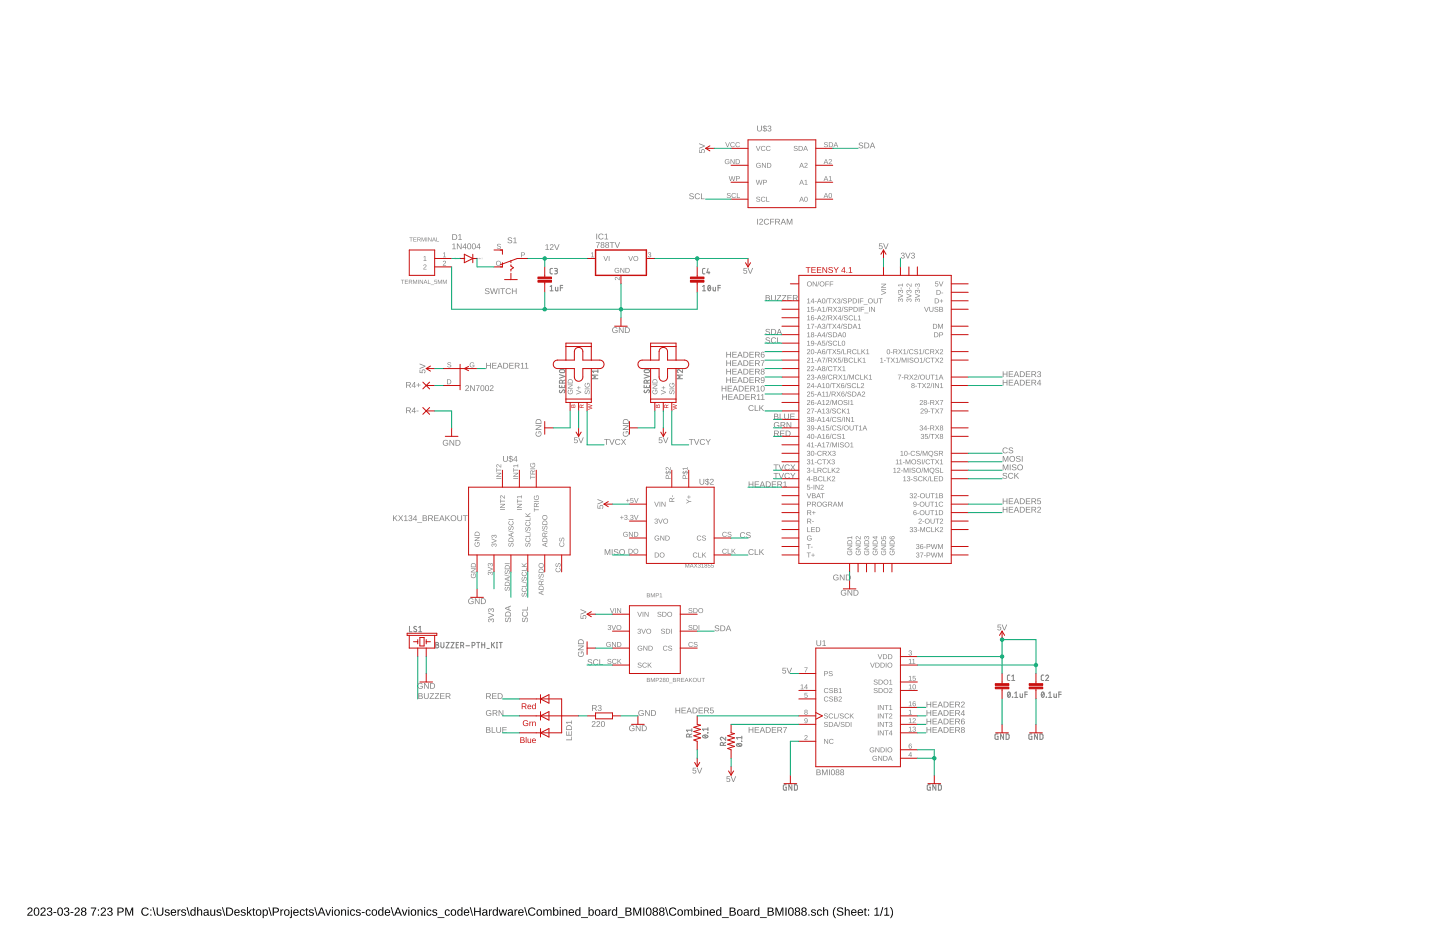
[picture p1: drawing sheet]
<svg xmlns="http://www.w3.org/2000/svg" width="432mm" height="279mm" viewBox="0 0 432 279" stroke-linecap="round" stroke-linejoin="round" font-family="sans-serif">
<path d="M8.4 272.2a.79 .79 0 0 1 1.3 .2 .79 .79 0 0 1-.5 1.1l-.7 .7h1.3v.3h-1.6l.1-.4 .6-.7a.52 .52 0 0 0 .5-.7 .52 .52 0 0 0-.8-.2l-.4 .2zM10.5 272.2a.91 .91 0 0 1 1 .1 .91 .91 0 0 1 .3 1 .91 .91 0 0 1-.9 1.2 .91 .91 0 0 1-.8-1.2zM10.6 272.4a1.31 1.31 0 0 0 .3 1.9 1.21 1.21 0 0 0 .1-2zM12.4 272.2a.79 .79 0 0 1 1.2 .2 .79 .79 0 0 1-.4 1.1l-.7 .7h1.2v.3h-1.6l.1-.4 .7-.7a.52 .52 0 0 0 .5-.7 .52 .52 0 0 0-.9-.2l-.4 .2zM14.3 272.2a.7 .7 0 0 1 1.2 0 .7 .7 0 0 1-.4 1.1 .72 .72 0 0 1 .5 1 .72 .72 0 0 1-1.1 .2l-.5-.6h.4a.49 .49 0 0 0 .6 .4 .49 .49 0 0 0 .2-.8l-.6-.1v-.3a.47 .47 0 0 0 .7-.2 .47 .47 0 0 0-.3-.6 .47 .47 0 0 0-.6 .4h-.3zM16 273.4h.9v.3h-.9zM17.5 272.2a.91 .91 0 0 1 1.1 .1 .91 .91 0 0 1 .3 1 .91 .91 0 0 1-.9 1.2 .91 .91 0 0 1-.8-1.2zM17.7 272.4a1.31 1.31 0 0 0 .3 1.9 1.21 1.21 0 0 0 0-2zM19.4 272.2a.7 .7 0 0 1 1.2 0 .7 .7 0 0 1-.4 1.1 .72 .72 0 0 1 .5 1 .72 .72 0 0 1-1.1 .2l-.5-.6h.4a.49 .49 0 0 0 .6 .4 .49 .49 0 0 0 .2-.8l-.6-.1v-.3a.47 .47 0 0 0 .7-.2 .47 .47 0 0 0-.3-.6 .47 .47 0 0 0-.6 .4h-.3zM21.1 273.4h.9v.3h-.9zM22.6 272.2a.79 .79 0 0 1 1.2 .2 .79 .79 0 0 1-.4 1.1l-.7 .7h1.2v.3h-1.6l.1-.4 .7-.7a.52 .52 0 0 0 .5-.7 .52 .52 0 0 0-.9-.2l-.4 .2zM24.5 272.2a.7 .7 0 0 1 1.2-.1 .7 .7 0 0 1-.3 1.1 .7 .7 0 0 1 .2 1.1 .7 .7 0 0 1-1 0 .7 .7 0 0 1 .2-1.1l-.4-.3zM24.6 272.7a.45 .45 0 0 0 .9 0 .45 .45 0 0 0-.9 0zM24.6 273.8a.51 .51 0 0 0 1 0 .51 .51 0 0 0-1 0zM27.2 272.1h1.7l-.7 1.5-.2 .9h-.3v-.5l.9-1.7h-1.4zM29.4 272.6h.3v.4h-.3zM29.4 274.2h.3v.3h-.3zM30.5 272.2a.79 .79 0 0 1 1.2 .2 .79 .79 0 0 1-.5 1.1l-.7 .7h1.3v.3h-1.6l.1-.4 .6-.7a.52 .52 0 0 0 .5-.7 .52 .52 0 0 0-.8-.2l-.4 .2zM32.4 272.2a.7 .7 0 0 1 1.1 0 .7 .7 0 0 1-.3 1.1 .72 .72 0 0 1 .5 1 .72 .72 0 0 1-1.2 .2l-.4-.6h.3a.49 .49 0 0 0 .7 .4 .49 .49 0 0 0 .2-.8l-.6-.1v-.3a.47 .47 0 0 0 .7-.2 .47 .47 0 0 0-.4-.6 .47 .47 0 0 0-.5 .4h-.3zM35.2 272.1h1a.75 .75 0 0 1 .9 .7 .75 .75 0 0 1-.8 .8h-.8v.9h-.3zM35.5 272.3v1l1-.1a.49 .49 0 0 0 0-.8zM37.6 272.1h.4l.8 2.1 .7-2.1h.4v2.4h-.3l.1-2.1-.8 2.1h-.3l-.7-2.1v2.1h-.3zM42.7 272.4a1.21 1.21 0 0 1 1.9 .2l-.3 .1a.9 .9 0 0 0-1.4 0 .9 .9 0 0 0 .1 1.3 .9 .9 0 0 0 1.3-.2l.3 .1a1.25 1.25 0 0 1-1.9 .4 1.25 1.25 0 0 1 0-1.9zM45.1 272.6h.3v.4h-.3zM45.1 274.2h.3v.3h-.3zM45.7 271.9h.3l.7 2.6h-.3zM47 272.1h.3v1.5a.68 .68 0 0 0 .7 .7 .68 .68 0 0 0 .7-.7v-1.5h.3v1.5a1.01 1.01 0 0 1-1 .9 1.01 1.01 0 0 1-1-.9zM49.6 272.7a.85 .85 0 0 1 1.3 .4h-.3a.39 .39 0 0 0-.5-.3 .39 .39 0 0 0-.3 .5l.2 .1a.68 .68 0 0 1 .9 .8 .68 .68 0 0 1-1.2 .3l-.3-.4 .2-.1a.45 .45 0 0 0 .6 .4 .45 .45 0 0 0 .3-.6l-.2-.1a.61 .61 0 0 1-.7-.2 .61 .61 0 0 1 0-.8zM51.4 272.9a.85 .85 0 0 1 1-.2 .85 .85 0 0 1 .4 .9h-1.3a.54 .54 0 0 0 .3 .7 .54 .54 0 0 0 .7-.3l.3 .1a.95 .95 0 0 1-1.4 .2 .95 .95 0 0 1 0-1.4zM51.6 273l-.1 .4h1l-.3-.5zM53.2 272.6h.3v.4l.2-.3 .4-.1v.3l-.5 .3-.1 1.3h-.3zM54.5 272.7a.85 .85 0 0 1 1.3 .4h-.3a.39 .39 0 0 0-.5-.3 .39 .39 0 0 0-.3 .5l.2 .1a.68 .68 0 0 1 .9 .8 .68 .68 0 0 1-1.1 .3l-.4-.4 .2-.1a.45 .45 0 0 0 .6 .4 .45 .45 0 0 0 .3-.6l-.2-.1a.61 .61 0 0 1-.7-.2 .61 .61 0 0 1 0-.8zM55.9 271.9h.3l.7 2.6h-.3zM57.2 272.9l.6-.3 .5 .3v-1h.3l.1 2.6h-.3l-.1-.3a.71 .71 0 0 1-.9 .3 .71 .71 0 0 1-.3-.9zM57.5 273a.66 .66 0 0 0-.1 .9 .66 .66 0 0 0 .8 .2 .67 .67 0 0 0 .2-.9 .67 .67 0 0 0-.9-.2zM59.1 271.9h.3v1.1a.63 .63 0 0 1 .7-.4 .63 .63 0 0 1 .5 .7v1.2h-.3v-1.2a.45 .45 0 0 0-.5-.5 .45 .45 0 0 0-.4 .6v1.1h-.3zM61.3 272.7a.74 .74 0 0 1 .8-.1 .74 .74 0 0 1 .4 .6l.1 1 .2 .3h-.4l-.2-.3a.63 .63 0 0 1-.7 .4 .63 .63 0 0 1-.5-.8 .63 .63 0 0 1 .8-.4h.4a.42 .42 0 0 0-.3-.6 .42 .42 0 0 0-.5 .3h-.3zM61.4 273.9a.45 .45 0 0 0 .9 0 .45 .45 0 0 0-.9 0zM63 272.6h.4v1.2a.45 .45 0 0 0 .5 .5 .45 .45 0 0 0 .3-.6v-1.1h.3v1.9h-.2l-.1-.3a.63 .63 0 0 1-.7 .3 .63 .63 0 0 1-.5-.6zM65.1 272.7a.85 .85 0 0 1 1.3 .4h-.3a.39 .39 0 0 0-.5-.3 .39 .39 0 0 0-.2 .5l.1 .1a.68 .68 0 0 1 .9 .8 .68 .68 0 0 1-1.1 .3l-.4-.4 .3-.1a.45 .45 0 0 0 .5 .4 .45 .45 0 0 0 .3-.6l-.2-.1a.61 .61 0 0 1-.7-.2 .61 .61 0 0 1 0-.8zM66.6 271.9h.2l.7 2.6h-.2zM67.8 272.1a1.43 1.43 0 0 1 2.1 1.4 1.11 1.11 0 0 1-1.2 1h-.9zM68.2 272.3v1.9h.5a1 1 0 0 0 .9-1.2 1 1 0 0 0-1.4-.7zM70.5 272.9a.85 .85 0 0 1 1-.2 .85 .85 0 0 1 .4 .9h-1.3a.54 .54 0 0 0 .3 .7 .54 .54 0 0 0 .7-.3l.2 .1a.95 .95 0 0 1-1.4 .2 .95 .95 0 0 1 .1-1.4zM70.7 273l-.1 .4h1l-.3-.5zM72.4 272.7a.85 .85 0 0 1 1.3 .4h-.3a.39 .39 0 0 0-.5-.3 .39 .39 0 0 0-.3 .5l.2 .1a.68 .68 0 0 1 .9 .8 .68 .68 0 0 1-1.2 .3l-.4-.4 .3-.1a.45 .45 0 0 0 .6 .4 .45 .45 0 0 0 .3-.6l-.2-.1a.61 .61 0 0 1-.7-.2 .61 .61 0 0 1 0-.8zM74.1 271.9h.3v1.6l.8-.9h.4l-.8 .8 .8 1.1h-.4l-.6-.8-.2 .1v.7h-.3zM76 272.2h.2v.4h.3v.3h-.3v1.1l.3 .5-.6-.1v-1.5h-.3v-.3h.3zM76.9 272.9a.91 .91 0 0 1 1.3 .1 .91 .91 0 0 1-.1 1.2 .91 .91 0 0 1-1.3-.1zM77.3 272.9l-.1 .1a.72 .72 0 0 0-.2 .9 .72 .72 0 0 0 .8 .3l.1-.1a.72 .72 0 0 0 .2-.8 .72 .72 0 0 0-.8-.4zM78.8 272.6h.3v.3a.71 .71 0 0 1 .9-.2 .71 .71 0 0 1 .4 .9 .76 .76 0 0 1-1 .9l-.3-.3v1h-.3zM79.3 272.9l-.1 .1a.67 .67 0 0 0-.1 .9 .67 .67 0 0 0 .8 .2 .71 .71 0 0 0 .2-.8 .71 .71 0 0 0-.8-.4zM80.5 271.9h.3l.7 2.6h-.3zM81.8 272.1h1a.75 .75 0 0 1 .9 .7 .75 .75 0 0 1-.9 .8h-.7v.9h-.3zM82.1 272.3v1l1-.1a.49 .49 0 0 0 0-.8zM84.1 272.6h.3v.4l.2-.3 .4-.1v.3l-.6 .3v1.3h-.3zM85.4 272.9a.91 .91 0 0 1 1.3 .1 .91 .91 0 0 1-.2 1.2 .91 .91 0 0 1-1.2-.1zM85.7 272.9l-.1 .1a.72 .72 0 0 0-.1 .9 .72 .72 0 0 0 .8 .3l.1-.1a.72 .72 0 0 0 .1-.8 .72 .72 0 0 0-.8-.4zM87.2 271.9h.3v.3h-.3zM87.2 272.6h.3v2.1l-.1 .4-.4 .1-.1-.2 .3-.2zM88.1 272.9a.85 .85 0 0 1 1.1-.2 .85 .85 0 0 1 .4 .9h-1.4a.54 .54 0 0 0 .4 .7 .54 .54 0 0 0 .7-.3l.2 .1a.95 .95 0 0 1-1.4 .2 .95 .95 0 0 1 0-1.4zM88.4 273l-.2 .4h1.1l-.3-.5zM90.1 272.9a.76 .76 0 0 1 1.3 .3h-.3a.48 .48 0 0 0-.7-.3 .48 .48 0 0 0-.2 .7 .48 .48 0 0 0 .2 .6 .48 .48 0 0 0 .7-.3l.3 .1a.83 .83 0 0 1-1.1 .5 .83 .83 0 0 1-.4-1.2zM91.9 272.2h.2v.4h.3v.3h-.3v1.1l.4 .5-.7-.1v-1.5h-.2v-.3h.2zM92.8 272.7a.85 .85 0 0 1 1.3 .4h-.3a.39 .39 0 0 0-.5-.3 .39 .39 0 0 0-.3 .5l.2 .1a.68 .68 0 0 1 .9 .8 .68 .68 0 0 1-1.1 .3l-.4-.4 .3-.1a.45 .45 0 0 0 .5 .4 .45 .45 0 0 0 .3-.6l-.2-.1a.61 .61 0 0 1-.7-.2 .61 .61 0 0 1 0-.8zM94.2 271.9h.3l.7 2.6h-.2zM96.2 272.1h.4l1 2.4h-.4l-.2-.7h-1.1l-.3 .7h-.4zM96.4 272.3l-.4 1.2h.9zM97.5 272.6h.4l.5 1.7 .6-1.7h.3l-.7 1.9h-.4zM99.5 271.9h.3v.3h-.3zM99.5 272.6h.3v1.9h-.3zM100.4 272.9a.91 .91 0 0 1 1.3 .1 .91 .91 0 0 1-.1 1.2 .91 .91 0 0 1-1.3-.1zM100.8 272.9l-.1 .1a.72 .72 0 0 0-.2 .9 .72 .72 0 0 0 .9 .3v-.1a.72 .72 0 0 0 .2-.8 .72 .72 0 0 0-.8-.4zM102.3 272.6h.3v.4a.63 .63 0 0 1 .7-.4 .63 .63 0 0 1 .5 .7v1.2h-.3v-1.2a.45 .45 0 0 0-.5-.5 .45 .45 0 0 0-.4 .6v1.1h-.3zM104.2 271.9h.4v.3h-.4zM104.2 272.6h.4v1.9h-.4zM105.2 272.9a.76 .76 0 0 1 1.3 .3h-.4a.48 .48 0 0 0-.6-.3 .48 .48 0 0 0-.2 .7 .48 .48 0 0 0 .2 .6 .48 .48 0 0 0 .7-.3l.3 .1a.83 .83 0 0 1-1.2 .5 .83 .83 0 0 1-.3-1.2zM106.9 272.7a.85 .85 0 0 1 1.3 .4h-.3a.39 .39 0 0 0-.5-.3 .39 .39 0 0 0-.3 .5l.2 .1a.68 .68 0 0 1 .9 .8 .68 .68 0 0 1-1.2 .3l-.3-.4 .2-.1a.45 .45 0 0 0 .6 .4 .45 .45 0 0 0 .3-.6l-.2-.1a.61 .61 0 0 1-.7-.2 .61 .61 0 0 1 0-.8zM108.5 273.4h.8v.3h-.8zM109.9 272.9a.76 .76 0 0 1 1.3 .3h-.3a.48 .48 0 0 0-.7-.3 .48 .48 0 0 0-.2 .7 .48 .48 0 0 0 .2 .6 .48 .48 0 0 0 .7-.3l.3 .1a.83 .83 0 0 1-1.2 .5 .83 .83 0 0 1-.3-1.2zM111.6 272.9a.91 .91 0 0 1 1.3 .1 .91 .91 0 0 1-.1 1.2 .91 .91 0 0 1-1.3-.1zM112 272.9l-.1 .1a.72 .72 0 0 0-.2 .9 .72 .72 0 0 0 .8 .3l.1-.1a.72 .72 0 0 0 .2-.8 .72 .72 0 0 0-.8-.4zM113.6 272.9l.5-.3 .6 .3v-1h.3v2.6h-.3v-.3a.71 .71 0 0 1-1 .3 .71 .71 0 0 1-.3-.9zM113.8 273a.66 .66 0 0 0-.1 .9 .66 .66 0 0 0 .8 .2 .67 .67 0 0 0 .2-.9 .67 .67 0 0 0-.9-.2zM115.6 272.9a.85 .85 0 0 1 1-.2 .85 .85 0 0 1 .4 .9h-1.3a.54 .54 0 0 0 .3 .7 .54 .54 0 0 0 .7-.3l.3 .1a.95 .95 0 0 1-1.5 .2 .95 .95 0 0 1 .1-1.4zM115.8 273l-.1 .4h1l-.3-.5zM117.2 271.9h.2l.8 2.6h-.3zM119.2 272.1h.3l1 2.4h-.3l-.3-.7h-1.1l-.3 .7h-.3zM119.3 272.3l-.4 1.2h.9zM120.5 272.6h.3l.5 1.7 .6-1.7h.3l-.7 1.9h-.4zM122.5 271.9h.3v.3h-.3zM122.5 272.6h.3v1.9h-.3zM123.4 272.9a.91 .91 0 0 1 1.2 .1 .91 .91 0 0 1-.1 1.2 .91 .91 0 0 1-1.3-.1zM123.7 272.9l-.1 .1a.72 .72 0 0 0-.1 .9 .72 .72 0 0 0 .8 .3l.1-.1a.72 .72 0 0 0 .1-.8 .72 .72 0 0 0-.8-.4zM125.2 272.6h.3v.4a.63 .63 0 0 1 .7-.4 .63 .63 0 0 1 .5 .7v1.2h-.3v-1.2a.45 .45 0 0 0-.5-.5 .45 .45 0 0 0-.4 .6v1.1h-.3zM127.2 271.9h.3v.3h-.3zM127.2 272.6h.3v1.9h-.3zM128.1 272.9a.76 .76 0 0 1 1.3 .3h-.3a.48 .48 0 0 0-.7-.3 .48 .48 0 0 0-.2 .7 .48 .48 0 0 0 .2 .6 .48 .48 0 0 0 .7-.3l.3 .1a.83 .83 0 0 1-1.1 .5 .83 .83 0 0 1-.4-1.2zM129.8 272.7a.85 .85 0 0 1 1.3 .4h-.3a.39 .39 0 0 0-.5-.3 .39 .39 0 0 0-.2 .5l.1 .1a.68 .68 0 0 1 .9 .8 .68 .68 0 0 1-1.1 .3l-.4-.4 .3-.1a.45 .45 0 0 0 .5 .4 .45 .45 0 0 0 .3-.6l-.2-.1a.61 .61 0 0 1-.7-.2 .61 .61 0 0 1 0-.8zM131.2 275h2.1v.2h-2.1zM133.6 272.9a.76 .76 0 0 1 1.3 .3h-.3a.48 .48 0 0 0-.7-.3 .48 .48 0 0 0-.2 .7 .48 .48 0 0 0 .2 .6 .48 .48 0 0 0 .7-.3l.3 .1a.83 .83 0 0 1-1.1 .5 .83 .83 0 0 1-.4-1.2zM135.3 272.9a.91 .91 0 0 1 1.3 .1 .91 .91 0 0 1-.1 1.2 .91 .91 0 0 1-1.3-.1zM135.7 272.9l-.1 .1a.72 .72 0 0 0-.2 .9 .72 .72 0 0 0 .9 .3l.1-.1a.72 .72 0 0 0 .1-.8 .72 .72 0 0 0-.8-.4zM137.3 272.9l.5-.3 .6 .3v-1h.3v2.6h-.3v-.3a.71 .71 0 0 1-.9 .3 .71 .71 0 0 1-.4-.9zM137.5 273a.66 .66 0 0 0-.1 .9 .66 .66 0 0 0 .8 .2 .67 .67 0 0 0 .2-.9 .67 .67 0 0 0-.9-.2zM139.3 272.9a.85 .85 0 0 1 1-.2 .85 .85 0 0 1 .4 .9h-1.3a.54 .54 0 0 0 .3 .7 .54 .54 0 0 0 .7-.3l.3 .1a.95 .95 0 0 1-1.5 .2 .95 .95 0 0 1 .1-1.4zM139.5 273l-.1 .4h1l-.3-.5zM140.9 271.9h.3l.7 2.6h-.3zM142.2 272.1h.3v1h1.3v-1h.3v2.4h-.3v-1.1h-1.3v1.1h-.3zM144.9 272.7a.74 .74 0 0 1 .7-.1 .74 .74 0 0 1 .5 .6v1l.3 .3h-.4l-.2-.3a.63 .63 0 0 1-.8 .4 .63 .63 0 0 1-.4-.8 .63 .63 0 0 1 .8-.4h.4a.42 .42 0 0 0-.3-.6 .42 .42 0 0 0-.5 .3h-.4zM144.9 273.9a.45 .45 0 0 0 .9 0 .45 .45 0 0 0-.9 0zM146.6 272.6h.3v.4l.2-.3 .4-.1v.3l-.5 .3-.1 1.3h-.3zM147.9 272.9l.5-.3 .6 .3v-1h.3v2.6h-.3v-.3a.71 .71 0 0 1-.9 .3 .71 .71 0 0 1-.4-.9zM148.1 273a.66 .66 0 0 0-.1 .9 .66 .66 0 0 0 .9 .2 .67 .67 0 0 0 .1-.9 .67 .67 0 0 0-.9-.2zM149.5 272.6h.3l.4 1.7 .4-1.7h.4l.4 1.7 .4-1.7h.3l-.5 1.9h-.4l-.4-1.6-.4 1.6h-.4zM152.5 272.7a.74 .74 0 0 1 .8-.1 .74 .74 0 0 1 .5 .6v1l.2 .3h-.3l-.2-.3a.63 .63 0 0 1-.8 .4 .63 .63 0 0 1-.5-.8 .63 .63 0 0 1 .8-.4h.5a.42 .42 0 0 0-.3-.6 .42 .42 0 0 0-.6 .3h-.3zM152.6 273.9a.45 .45 0 0 0 .9 0 .45 .45 0 0 0-.9 0zM154.3 272.6h.3v.4l.2-.3 .4-.1v.3l-.6 .3v1.3h-.3zM155.6 272.9a.85 .85 0 0 1 1-.2 .85 .85 0 0 1 .4 .9h-1.3a.54 .54 0 0 0 .3 .7 .54 .54 0 0 0 .7-.3l.3 .1a.95 .95 0 0 1-1.4 .2 .95 .95 0 0 1 0-1.4zM155.8 273l-.1 .4h1l-.3-.5zM157.2 271.9h.3l.7 2.6h-.3zM158.7 272.4a1.21 1.21 0 0 1 1.9 .2l-.3 .1a.9 .9 0 0 0-1.4 0 .9 .9 0 0 0 .1 1.3 .9 .9 0 0 0 1.3-.2l.3 .1a1.25 1.25 0 0 1-1.9 .4 1.25 1.25 0 0 1 0-1.9zM161.1 272.9a.91 .91 0 0 1 1.3 .1 .91 .91 0 0 1-.2 1.2 .91 .91 0 0 1-1.2-.1zM161.4 272.9l-.1 .1a.72 .72 0 0 0-.1 .9 .72 .72 0 0 0 .8 .3l.1-.1a.72 .72 0 0 0 .1-.8 .72 .72 0 0 0-.8-.4zM162.9 272.6h.3v.4a.58 .58 0 0 1 .6-.4 .58 .58 0 0 1 .5 .4 .58 .58 0 0 1 .7-.4 .58 .58 0 0 1 .4 .7v1.2h-.3v-1.4a.41 .41 0 0 0-.6-.2 .41 .41 0 0 0-.2 .5v1.1h-.3v-1.4a.41 .41 0 0 0-.5-.2 .41 .41 0 0 0-.3 .5v1.1h-.3zM165.9 271.9h.3v1a.71 .71 0 0 1 .9-.2 .71 .71 0 0 1 .3 .9 .76 .76 0 0 1-.8 .9l-.4-.3v.3h-.3zM166.4 272.9l-.1 .1a.67 .67 0 0 0-.1 .9 .67 .67 0 0 0 .8 .2 .71 .71 0 0 0 .2-.8 .71 .71 0 0 0-.8-.4zM167.8 271.9h.3v.3h-.3zM167.8 272.6h.3v1.9h-.3zM168.6 272.6h.3v.4a.63 .63 0 0 1 .7-.4 .63 .63 0 0 1 .5 .7v1.2h-.3v-1.2a.45 .45 0 0 0-.5-.5 .45 .45 0 0 0-.4 .6v1.1h-.3zM170.7 272.9a.85 .85 0 0 1 1-.2 .85 .85 0 0 1 .5 .9h-1.4a.54 .54 0 0 0 .4 .7 .54 .54 0 0 0 .6-.3l.3 .1a.95 .95 0 0 1-1.4 .2 .95 .95 0 0 1 0-1.4zM171 273l-.2 .4h1l-.3-.5zM172.6 272.9l.5-.3 .6 .3v-1h.3l.1 2.6h-.3l-.1-.3a.71 .71 0 0 1-.9 .3 .71 .71 0 0 1-.3-.9zM172.9 273a.66 .66 0 0 0-.2 .9 .66 .66 0 0 0 .9 .2 .67 .67 0 0 0 .2-.9 .67 .67 0 0 0-.9-.2zM174.2 275h2.1v.2h-2.1zM176.5 271.9h.3v1a.71 .71 0 0 1 .9-.2 .71 .71 0 0 1 .4 .9 .76 .76 0 0 1-.9 .9l-.4-.3v.3h-.3zM177 272.9l-.1 .1a.67 .67 0 0 0-.1 .9 .67 .67 0 0 0 .8 .2 .71 .71 0 0 0 .2-.8 .71 .71 0 0 0-.8-.4zM178.6 272.9a.91 .91 0 0 1 1.3 .1 .91 .91 0 0 1-.2 1.2 .91 .91 0 0 1-1.2-.1zM178.9 272.9l-.1 .1a.72 .72 0 0 0-.1 .9 .72 .72 0 0 0 .8 .3l.1-.1a.72 .72 0 0 0 .1-.8 .72 .72 0 0 0-.8-.4zM180.6 272.7a.74 .74 0 0 1 .8-.1 .74 .74 0 0 1 .5 .6v1l.2 .3h-.3l-.2-.3a.63 .63 0 0 1-.8 .4 .63 .63 0 0 1-.5-.8 .63 .63 0 0 1 .8-.4h.5a.42 .42 0 0 0-.3-.6 .42 .42 0 0 0-.6 .3h-.3zM180.7 273.9a.45 .45 0 0 0 .9 0 .45 .45 0 0 0-.9 0zM182.4 272.6h.3v.4l.2-.3 .4-.1v.3l-.6 .3v1.3h-.3zM183.6 272.9l.6-.3 .5 .3v-1h.3l.1 2.6h-.3l-.1-.3a.71 .71 0 0 1-.9 .3 .71 .71 0 0 1-.3-.9zM183.9 273a.66 .66 0 0 0-.1 .9 .66 .66 0 0 0 .8 .2 .67 .67 0 0 0 .2-.9 .67 .67 0 0 0-.9-.2zM185.2 275h2.1v.2h-2.1zM187.5 272.1a1.58 1.58 0 0 1 1.7 .3l.1 .5-.5 .3a.66 .66 0 0 1 .6 .8 .66 .66 0 0 1-.9 .5h-1zM187.9 272.3v.8l1-.2-.1-.5zM187.9 273.4v.8h.8l.4-.2-.3-.6zM189.9 272.1h.4l.8 2.1 .7-2.1h.5v2.4h-.3v-2.1l-.8 2.1h-.2l-.8-2.1v2.1h-.3zM192.9 272.1h.3v2.4h-.3zM194 272.2a.91 .91 0 0 1 1.1 .1 .91 .91 0 0 1 .3 1 .91 .91 0 0 1-.9 1.2 .91 .91 0 0 1-.8-1.2zM194.2 272.4a1.31 1.31 0 0 0 .3 1.9 1.21 1.21 0 0 0 0-2zM195.9 272.2a.7 .7 0 0 1 1.1-.1 .7 .7 0 0 1-.2 1.1 .7 .7 0 0 1 .2 1.1 .7 .7 0 0 1-1.1 0 .7 .7 0 0 1 .2-1.1l-.4-.3zM196 272.7a.45 .45 0 0 0 .9 0 .45 .45 0 0 0-.9 0zM196 273.8a.51 .51 0 0 0 1 0 .51 .51 0 0 0-1 0zM197.9 272.2a.7 .7 0 0 1 1.1-.1 .7 .7 0 0 1-.2 1.1 .7 .7 0 0 1 .2 1.1 .7 .7 0 0 1-1.1 0 .7 .7 0 0 1 .2-1.1l-.4-.3zM198 272.7a.45 .45 0 0 0 .9 0 .45 .45 0 0 0-.9 0zM197.9 273.8a.55 .55 0 0 0 1.1 0 .55 .55 0 0 0-1.1 0zM199.4 271.9h.3l.7 2.6h-.3zM200.9 272.4a1.21 1.21 0 0 1 1.9 .2l-.3 .1a.9 .9 0 0 0-1.3 0 .9 .9 0 0 0 0 1.3 .9 .9 0 0 0 1.4-.2l.2 .1a1.25 1.25 0 0 1-1.8 .4 1.25 1.25 0 0 1-.1-1.9zM203.3 272.9a.91 .91 0 0 1 1.3 .1 .91 .91 0 0 1-.1 1.2 .91 .91 0 0 1-1.3-.1zM203.7 272.9l-.1 .1a.72 .72 0 0 0-.2 .9 .72 .72 0 0 0 .8 .3l.1-.1a.72 .72 0 0 0 .2-.8 .72 .72 0 0 0-.8-.4zM205.2 272.6h.3v.4a.58 .58 0 0 1 .5-.4 .58 .58 0 0 1 .5 .4 .58 .58 0 0 1 .7-.4 .58 .58 0 0 1 .4 .7v1.2h-.3v-1.4a.41 .41 0 0 0-.5-.2 .41 .41 0 0 0-.2 .5v1.1h-.3l-.1-1.4a.41 .41 0 0 0-.5-.2 .41 .41 0 0 0-.2 .5v1.1h-.3zM208.1 271.9h.3v1a.71 .71 0 0 1 .9-.2 .71 .71 0 0 1 .4 .9 .76 .76 0 0 1-.9 .9l-.4-.3v.3h-.3zM208.6 272.9l-.1 .1a.67 .67 0 0 0-.1 .9 .67 .67 0 0 0 .9 .2 .71 .71 0 0 0 .1-.8 .71 .71 0 0 0-.8-.4zM210.1 271.9h.3v.3h-.3zM210.1 272.6h.3v1.9h-.3zM210.9 272.6h.3v.4a.63 .63 0 0 1 .7-.4 .63 .63 0 0 1 .5 .7v1.2h-.3v-1.2a.45 .45 0 0 0-.5-.5 .45 .45 0 0 0-.4 .6v1.1h-.3zM213 272.9a.85 .85 0 0 1 1-.2 .85 .85 0 0 1 .4 .9h-1.3a.54 .54 0 0 0 .3 .7 .54 .54 0 0 0 .7-.3l.3 .1a.95 .95 0 0 1-1.5 .2 .95 .95 0 0 1 .1-1.4zM213.2 273l-.1 .4h1l-.3-.5zM214.9 272.9l.5-.3 .6 .3v-1h.3v2.6h-.3v-.3a.71 .71 0 0 1-.9 .3 .71 .71 0 0 1-.4-.9zM215.1 273a.66 .66 0 0 0-.1 .9 .66 .66 0 0 0 .9 .2 .67 .67 0 0 0 .1-.9 .67 .67 0 0 0-.9-.2zM216.5 275h2v.2h-2zM218.8 272.1a1.58 1.58 0 0 1 1.7 .3v.5l-.4 .3a.66 .66 0 0 1 .6 .8 .66 .66 0 0 1-.9 .5h-1zM219.1 272.3v.8l1.1-.2-.1-.5zM219.1 273.4v.8h.8l.4-.2-.2-.6zM221.2 272.9a.91 .91 0 0 1 1.3 .1 .91 .91 0 0 1-.1 1.2 .91 .91 0 0 1-1.3-.1zM221.5 272.9l-.1 .1a.72 .72 0 0 0-.1 .9 .72 .72 0 0 0 .8 .3l.1-.1a.72 .72 0 0 0 .2-.8 .72 .72 0 0 0-.9-.4zM223.3 272.7a.74 .74 0 0 1 .7-.1 .74 .74 0 0 1 .5 .6v1l.3 .3h-.4l-.2-.3a.63 .63 0 0 1-.8 .4 .63 .63 0 0 1-.4-.8 .63 .63 0 0 1 .8-.4h.4a.42 .42 0 0 0-.3-.6 .42 .42 0 0 0-.5 .3h-.4zM223.3 273.9a.45 .45 0 0 0 .9 0 .45 .45 0 0 0-.9 0zM225 272.6h.3v.4l.2-.3 .4-.1v.3l-.5 .3-.1 1.3h-.3zM226.3 272.9l.5-.3 .6 .3v-1h.3v2.6h-.3v-.3a.71 .71 0 0 1-.9 .3 .71 .71 0 0 1-.4-.9zM226.5 273a.66 .66 0 0 0-.1 .9 .66 .66 0 0 0 .9 .2 .67 .67 0 0 0 .1-.9 .67 .67 0 0 0-.9-.2zM227.9 275h2v.2h-2zM230.2 272.1a1.58 1.58 0 0 1 1.7 .3v.5l-.4 .3a.66 .66 0 0 1 .5 .8 .66 .66 0 0 1-.8 .5h-1zM230.5 272.3v.8l1.1-.2-.1-.5zM230.5 273.4v.8h.8l.4-.2-.2-.6zM232.5 272.1h.5l.7 2.1 .8-2.1h.4v2.4h-.3v-2.1l-.8 2.1h-.2l-.8-2.1v2.1h-.3zM235.5 272.1h.3v2.4h-.3zM236.7 272.2a.91 .91 0 0 1 1 .1 .91 .91 0 0 1 .3 1 .91 .91 0 0 1-.8 1.2 .91 .91 0 0 1-.9-1.2zM236.9 272.4a1.31 1.31 0 0 0 .3 1.9 1.21 1.21 0 0 0 0-2zM238.6 272.2a.7 .7 0 0 1 1.1-.1 .7 .7 0 0 1-.2 1.1 .7 .7 0 0 1 .2 1.1 .7 .7 0 0 1-1.1 0 .7 .7 0 0 1 .2-1.1l-.4-.3zM238.7 272.7a.45 .45 0 0 0 .9 0 .45 .45 0 0 0-.9 0zM238.6 273.8a.51 .51 0 0 0 1 0 .51 .51 0 0 0-1 0zM240.5 272.2a.7 .7 0 0 1 1.1-.1 .7 .7 0 0 1-.2 1.1 .7 .7 0 0 1 .2 1.1 .7 .7 0 0 1-1.1 0 .7 .7 0 0 1 .2-1.1l-.4-.3zM240.6 272.7a.45 .45 0 0 0 .9 0 .45 .45 0 0 0-.9 0zM240.6 273.8a.51 .51 0 0 0 1 0 .51 .51 0 0 0-1 0zM242.4 274.1h.3v.4h-.3zM243.4 272.7a.85 .85 0 0 1 1.3 .4h-.3a.39 .39 0 0 0-.5-.3 .39 .39 0 0 0-.3 .5l.2 .1a.68 .68 0 0 1 .9 .8 .68 .68 0 0 1-1.2 .3l-.3-.4 .2-.1a.45 .45 0 0 0 .6 .4 .45 .45 0 0 0 .3-.6l-.2-.1a.61 .61 0 0 1-.7-.2 .61 .61 0 0 1 0-.8zM245.2 272.9a.76 .76 0 0 1 1.3 .3h-.3a.48 .48 0 0 0-.7-.3 .48 .48 0 0 0-.2 .7 .48 .48 0 0 0 .2 .6 .48 .48 0 0 0 .7-.3l.3 .1a.83 .83 0 0 1-1.1 .5 .83 .83 0 0 1-.4-1.2zM246.8 271.9h.3v1.1a.63 .63 0 0 1 .8-.4 .63 .63 0 0 1 .4 .7v1.2h-.3v-1.2a.45 .45 0 0 0-.5-.5 .45 .45 0 0 0-.4 .6v1.1h-.3zM250.4 271.9h.3a2.48 2.48 0 0 0 0 3.3 1.7 1.7 0 0 1-.9-1.9zM251.1 272.3a1.11 1.11 0 0 1 1.8 .3l-.4 .1a.54 .54 0 0 0-.7-.5 .54 .54 0 0 0-.3 .8 1.03 1.03 0 0 1 1.3 1.2 1.25 1.25 0 0 1-1.9-.3h.3a.65 .65 0 0 0 .8 .4 .65 .65 0 0 0 .5-.7l-1.1-.3a.6 .6 0 0 1-.3-1zM253.3 271.9h.3v1.1a.63 .63 0 0 1 .7-.4 .63 .63 0 0 1 .5 .7v1.2h-.3v-1.2a.45 .45 0 0 0-.5-.5 .45 .45 0 0 0-.4 .6v1.1h-.3zM255.4 272.9a.85 .85 0 0 1 1-.2 .85 .85 0 0 1 .4 .9h-1.3a.54 .54 0 0 0 .3 .7 .54 .54 0 0 0 .7-.3l.3 .1a.95 .95 0 0 1-1.4 .2 .95 .95 0 0 1 0-1.4zM255.7 273l-.2 .4h1l-.3-.5zM257.4 272.9a.85 .85 0 0 1 1-.2 .85 .85 0 0 1 .4 .9h-1.3a.54 .54 0 0 0 .3 .7 .54 .54 0 0 0 .7-.3l.3 .1a.95 .95 0 0 1-1.5 .2 .95 .95 0 0 1 .1-1.4zM257.6 273l-.1 .4h1l-.3-.5zM259.3 272.2h.2v.4h.4v.3h-.4v1.1l.4 .5-.6-.1-.1-1.5h-.2v-.3h.3zM260.3 272.6h.3v.4h-.3zM260.3 274.2h.3v.3h-.3zM262.3 272.5l.8-.4v2.1h.6v.3h-1.5v-.3h.6v-1.8l-.5 .4zM264.6 271.9h.3l-.7 2.6h-.3zM265.2 272.5l.9-.4v2.1h.6v.3h-1.6v-.3h.7v-1.8l-.6 .4zM266.8 271.9a1.7 1.7 0 0 1 1 2l-.5 1.1-.5 .2a2.48 2.48 0 0 0 0-3.3z" fill="#000"/>
<g fill="#808080">
<path d="M136.4 77.3h.2l-.2 .1 .2 .2h-.3h.3zM136.7 77.4h.3l-.2 .4zM136.7 77.5a.1 .1 0 0 0 .2 0 .1 .1 0 0 0-.2 0zM137 77.4l.1 .3zM137.2 77.4h.2l-.2 .1 .1 .2zM137.5 77.4h.2l-.2 .1 .1 .2zM137.5 77.4l.1 .1zM137.7 77.5a.2 .2 0 0 1 .4 0 .2 .2 0 0 1-.4 0zM137.8 77.5a.15 .15 0 0 0 .3 0 .15 .15 0 0 0-.3 0zM138.2 77.4v.3zM138.4 77.4l.2-.1v.4l-.2-.1zM138.4 77.5a.1 .1 0 0 0 .2 0 .1 .1 0 0 0-.2 0zM138.7 77.4h.2l-.2 .1 .2 .2zM138.8 77.4l.1 .1zM139 77.4l.1 .3zM139.4 77.3h.1l.1 .4h-.2z"/>
<path d="M141.4 77.3h.3l-.2 .1 .2 .2h-.3h.3zM141.8 77.4h.2l-.2 .4zM141.8 77.5a.1 .1 0 0 0 .2 0 .1 .1 0 0 0-.2 0zM142.1 77.4l.1 .3zM142.2 77.4h.2l-.1 .1 .1 .2zM142.5 77.4h.2l-.1 .1 .1 .2zM142.6 77.4l.1 .1zM142.8 77.5a.2 .2 0 0 1 .4 0 .2 .2 0 0 1-.4 0zM142.9 77.5a.15 .15 0 0 0 .3 0 .15 .15 0 0 0-.3 0zM143.3 77.4v.3zM143.5 77.4l.2-.1v.4l-.2-.1zM143.5 77.5a.1 .1 0 0 0 .2 0 .1 .1 0 0 0-.2 0zM143.8 77.4h.2l-.2 .1 .2 .2zM143.8 77.4l.2 .1zM144.1 77.4l.1 .3zM144.5 77.3h.2l-.2 .3 .2 .1h-.3l.2-.3z"/>
<path d="M244.8 230.7l1.2 .2v.3l-.3 .3a.47 .47 0 0 1 .4 .6 .47 .47 0 0 1-.6 .3h-.7zM245.1 230.9v.5l.7-.2-.1-.3zM245.1 231.6v.6l.8-.2-.2-.4zM246.5 230.7h.3l.5 1.4 .6-1.4h.3v1.7h-.3l.1-1.5-.6 1.5-.7-1.5v1.5h-.2zM248.6 230.7h.2v1.7h-.2zM249.4 230.7a.83 .83 0 0 1 1 .8 .83 .83 0 0 1-.8 .9 1.13 1.13 0 0 1-.2-1.7zM249.6 230.9l-.1 .1a.77 .77 0 0 0 .4 1.2l.1-.1a.77 .77 0 0 0-.4-1.2zM250.7 230.8a.5 .5 0 0 1 .8-.1 .5 .5 0 0 1-.1 .8 .49 .49 0 0 1 .1 .7 .49 .49 0 0 1-.7 0 .49 .49 0 0 1 .1-.7l-.3-.3zM250.8 231.1a.35 .35 0 0 0 .7 0 .35 .35 0 0 0-.7 0zM250.8 231.9a.36 .36 0 0 0 .7 0 .36 .36 0 0 0-.7 0zM252.1 230.8a.5 .5 0 0 1 .8-.1 .5 .5 0 0 1-.1 .8 .49 .49 0 0 1 .1 .7 .49 .49 0 0 1-.8 0 .49 .49 0 0 1 .2-.7l-.3-.3zM252.2 231.1a.32 .32 0 0 0 .6 0 .32 .32 0 0 0-.6 0zM252.2 231.9a.36 .36 0 0 0 .7 0 .36 .36 0 0 0-.7 0z"/>
</g>
<g fill="none" stroke="#808080" stroke-width=".3">
<path d="M212.2 219.7h.1M212.3 218.1v1M212.3 218.6h-1.6l.3 .5M302.3 207.6l.1-.1a.82 .82 0 0 1 .6 .8 .82 .82 0 0 1-.6 .7l-.3-.4zM302.9 207.8l-.7 .9M303.6 209h.1M304.3 209.1h.9M304.3 207.8l.4-.3v1.6M305.9 208v.9l.2 .2h.5v-1.1M307.3 208.2h.8M308.1 207.5h-.8v1.6M312.4 207.6l.1-.1a.81 .81 0 0 1 .6 .8 .81 .81 0 0 1-.6 .7l-.3-.7z"/>
<path d="M313.1 207.8l-.8 .9M313.7 209h.1M314.4 209.1h.9M314.4 207.8l.5-.3v1.6M316 208v.9l.3 .2h.5v-1.1M317.5 208.2h.7M318.2 207.5h-.7v1.6M210.8 220.5a.9 .9 0 0 1 1.5 .4 .88 .88 0 0 1-.9 .4 .88 .88 0 0 1-.7-.7zM211 220.4l.9 .7M220.9 223.1a.9 .9 0 0 1 1.5 .4 .89 .89 0 0 1-1.5-.3zM221.2 223l.9 .7M222.4 222.3h.1"/>
<path d="M222.4 220.7v.9M222.4 221.1h-1.6l.4 .5M235.8 235.3l-.9 .2v1l.2 .4h.7v-.9h-.3M237.4 235.3v1.6l-.9-1.6v1.6M238.2 235.3h.6l.3 .2v.9l-.3 .5h-.6zM279 235.3l-.9 .2v1.2l.2 .2h.7v-.9h-.3M280.6 235.3v1.6l-.9-1.6v1.6M281.4 235.3h.6l.3 .2v1.1l-.3 .3h-.6zM299.3 220l-.9 .2v1.1l.2 .3 .7 .1v-1h-.3M300.9 220v1.7l-.9-1.7v1.7M301.7 220h.6l.3 .3v.9l-.3 .4-.6 .1zM309.4 220l-.9 .2v1.1l.2 .3 .7 .1v-1h-.2"/>
<path d="M311.1 220v1.7l-.9-1.7v1.7M311.8 220h.7l.2 .3 .1 .9-.3 .4-.7 .1z"/>
</g>
<path d="M177.6 216.3a.59 .59 0 0 1 .9 .3 .59 .59 0 0 1-.5 .7l-.3 .4h.9v.2h-1.2l.8-.9a.34 .34 0 0 0 0-.6 .34 .34 0 0 0-.5 .2h-.2zM179 216.3a.59 .59 0 0 1 .9 .3 .59 .59 0 0 1-.5 .7l-.3 .4h.9v.2h-1.2l.7-.9a.34 .34 0 0 0 .1-.6 .34 .34 0 0 0-.5 .2h-.3zM180.5 216.3a.83 .83 0 0 1 .9 .7 .83 .83 0 0 1-.8 .9 1.13 1.13 0 0 1-.1-1.6zM180.6 216.4l-.1 .1a.77 .77 0 0 0 .5 1.2l.1-.1a.77 .77 0 0 0-.5-1.2z" fill="#808080"/>
<g fill="none" stroke="#808080" stroke-width=".3">
<path d="M130.7 192.6h.4a.36 .36 0 0 1 .4 .4 .36 .36 0 0 1-.4 .3 .46 .46 0 0 1 .5 .5 .46 .46 0 0 1-.5 .4h-.4zM130.7 193.3h.4M132.2 192.6v1.2a.46 .46 0 0 0 .5 .4 .46 .46 0 0 0 .4-.4v-1.2M133.8 192.6h.9l-.9 1.6h.9M135.2 192.6h.9l-.9 1.6h.9M136.8 193.3h.6M137.5 192.6h-.7v1.6h.7M138.2 193.5h.4a.46 .46 0 0 0 .5-.4 .46 .46 0 0 0-.5-.5h-.4v1.6M138.7 193.5l.4 .7M139.7 193.6h1.1M141.6 193.5h.4a.46 .46 0 0 0 .5-.4 .46 .46 0 0 0-.5-.5h-.4v1.6M142.9 192.6h.9"/>
<path d="M143.4 192.6v1.6M144.5 193.3h.9M144.5 192.6v1.6M145.4 192.6v1.6M146 194.4h.7M147.4 192.6v1.6M147.7 193.2l.6 1M148.3 192.6l-.9 1M148.8 194.2h.4M148.8 192.6h.4M149 192.6v1.6M149.7 192.6h.9"/>
<path d="M150.2 192.6v1.6"/>
</g>
<path d="M178.7 72.6h1.2l-.6 1.7h-.3l.1-.4 .5-1.1h-.9zM180.3 72.7a.5 .5 0 0 1 .8-.1 .5 .5 0 0 1-.2 .8 .49 .49 0 0 1 .1 .8 .49 .49 0 0 1-.7 0 .49 .49 0 0 1 .1-.8l-.3-.3zM180.4 73a.32 .32 0 0 0 .6 0 .32 .32 0 0 0-.6 0zM180.3 73.8a.36 .36 0 0 0 .7 0 .36 .36 0 0 0-.7 0zM181.7 72.7a.5 .5 0 0 1 .8-.1 .5 .5 0 0 1-.2 .8 .49 .49 0 0 1 .1 .8 .49 .49 0 0 1-.7 0 .49 .49 0 0 1 .1-.8l-.3-.3zM181.7 73a.35 .35 0 0 0 .7 0 .35 .35 0 0 0-.7 0zM181.7 73.8a.36 .36 0 0 0 .7 0 .36 .36 0 0 0-.7 0zM182.8 72.6h1.4v.2h-.6v1.5h-.2v-1.5h-.6zM184.3 72.6h.2l.6 1.5 .6-1.5h.2l-.7 1.7h-.2z" fill="#808080"/>
<path d="M165 85.9l.4-.3v1.6M165 87.2h.9M166.6 86.1v.9l.2 .2h.5v-1.1M168 86.3h.7M168.7 85.6h-.7v1.6M210.7 87.2h.9M210.7 85.9l.4-.3v1.6M212.4 85.7l.1-.1a.81 .81 0 0 1 .6 .8 .81 .81 0 0 1-.6 .7l-.3-.7zM213 85.9l-.7 .9M213.8 86.1v.9l.3 .2h.4v-1.1M215.3 86.3h.7M216 85.6h-.7v1.6" fill="none" stroke="#808080" stroke-width=".3"/>
<g fill="#808080">
<path d="M272.6 213l.5-.2v1.3l.3 .2h-.9l.4-.2v-1.1l-.3 .2z"/>
<path d="M272.6 195.1a.43 .43 0 0 1 .7 0 .43 .43 0 0 1-.2 .6 .39 .39 0 0 1 .3 .5 .39 .39 0 0 1-.5 .3l-.4-.2 .1-.2a.3 .3 0 0 0 .4 .2 .3 .3 0 0 0 .2-.4l-.4-.2a.29 .29 0 0 0 .4-.2 .29 .29 0 0 0-.2-.4 .29 .29 0 0 0-.4 .3h-.1z"/>
<path d="M241.3 207.7h.8v.2h-.7v.4a.5 .5 0 0 1 .7 .3 .5 .5 0 0 1-.3 .6 .5 .5 0 0 1-.6-.4l.5 .2a.34 .34 0 0 0 .3-.4 .34 .34 0 0 0-.6-.1h-.2z"/>
<path d="M241.2 200.1h1l-.5 1.5h-.2v-.4l.5-1h-.8z"/>
<path d="M241.4 220.5a.5 .5 0 0 1 .7 .2 .5 .5 0 0 1-.4 .7l-.3 .3h.8v.2h-1l.7-.9a.28 .28 0 0 0-.1-.4 .28 .28 0 0 0-.4 .2h-.2z"/>
<path d="M183.8 98.3a.9 .9 0 0 1 1.4 .2l-.3 .1a.67 .67 0 0 0-.9 0 .67 .67 0 0 0 0 .9 .67 .67 0 0 0 1 0v-.3h-.5v-.2h.7v.6a.94 .94 0 0 1-1.4 .1 .94 .94 0 0 1 0-1.4zM185.6 98.1h.3l.9 1.5v-1.5h.2v1.7h-.3l-.9-1.4v1.4h-.2zM187.4 98.1h.6a.86 .86 0 0 1 .9 .8 .86 .86 0 0 1-.9 .9h-.6zM187.6 98.3v1.3a.73 .73 0 0 0 1-.6 .73 .73 0 0 0-1-.7z"/>
<path d="M263.6 73h1v.2h-.8v.5a.59 .59 0 0 1 .8 .3 .59 .59 0 0 1-.3 .8 .59 .59 0 0 1-.8-.5h.2a.38 .38 0 0 0 .6 .1 .38 .38 0 0 0 .1-.5 .38 .38 0 0 0-.6 0h-.2zM264.8 73h.3l.5 1.5 .6-1.5h.3l-.8 1.7h-.2z"/>
<path d="M252.3 177a.9 .9 0 0 1 1.4 .2l-.2 .1a.67 .67 0 0 0-1 0 .67 .67 0 0 0 .1 1 .67 .67 0 0 0 .9-.1v-.3h-.5v-.2h.8v.6a.94 .94 0 0 1-1.4 .1 .94 .94 0 0 1-.1-1.4zM254.1 176.8h.3l.9 1.5v-1.5h.2v1.8h-.2l-1-1.5 .1 1.5h-.3zM256 176.8h.5a.86 .86 0 0 1 .9 .9 .86 .86 0 0 1-.8 .9h-.6zM256.2 177v1.4a.73 .73 0 0 0 1-.7 .73 .73 0 0 0-1-.7z"/>
<path d="M188.9 217.7a.9 .9 0 0 1 1.3 .1l-.2 .1a.67 .67 0 0 0-.9 0 .67 .67 0 0 0 0 1 .67 .67 0 0 0 1-.1v-.3h-.6v-.2h.8v.6a.94 .94 0 0 1-1.4 .1 .94 .94 0 0 1 0-1.3zM190.7 217.5h.2l1 1.4-.1-1.4h.3v1.7h-.3l-.9-1.5v1.5h-.2zM192.5 217.5h.5a.86 .86 0 0 1 .9 .8 .86 .86 0 0 1-.8 .9h-.6zM192.7 217.7v1.3a.73 .73 0 0 0 1-.7 .73 .73 0 0 0-1-.6z"/>
<path d="M125.4 205a.9 .9 0 0 1 1.3 .1l-.2 .1a.67 .67 0 0 0-.9 0 .67 .67 0 0 0 0 1 .67 .67 0 0 0 1-.1v-.3h-.5v-.2h.7v.6a.94 .94 0 0 1-1.4 .1 .94 .94 0 0 1 0-1.3zM127.2 204.8h.2l1 1.4v-1.4h.2v1.7h-.3l-.9-1.5v1.5h-.2zM129 204.8h.5a.86 .86 0 0 1 1 .8 .86 .86 0 0 1-.9 .9h-.6zM129.2 205v1.3a.73 .73 0 0 0 1-.7 .73 .73 0 0 0-1-.6z"/>
<path d="M160.8 129.4l.2-.1 .1 .2a.67 .67 0 0 0 0 1 .67 .67 0 0 0 .9 0 .67 .67 0 0 0 0-1h-.3v.5h-.2v-.7h.6a.91 .91 0 0 1 .1 1.3 .91 .91 0 0 1-1.2 .1 .91 .91 0 0 1-.2-1.3zM160.6 127.5h1.7v.3l-1.4 .9h1.4v.2h-1.7v-.3l1.5-.9h-1.5zM160.8 125.9a.88 .88 0 0 1 1-.2 .88 .88 0 0 1 .5 .7v.7h-1.7zM161 126l-.2 .9h1.4a.74 .74 0 0 0-.3-.9 .74 .74 0 0 0-.9 0z"/>
<path d="M187 129.4l.2-.1v.2a.67 .67 0 0 0 0 1 .67 .67 0 0 0 1 0 .67 .67 0 0 0-.1-1h-.3v.5h-.2v-.7h.6a.91 .91 0 0 1 .2 1.3 .91 .91 0 0 1-1.3 .1 .91 .91 0 0 1-.1-1.3zM186.8 127.5h1.7v.3l-1.5 .9h1.5v.2h-1.7v-.3l1.4-.9h-1.4zM187 125.9a.88 .88 0 0 1 .9-.2 .88 .88 0 0 1 .6 .7v.7h-1.7zM187.1 126l-.1 .9h1.3a.74 .74 0 0 0-.2-.9 .74 .74 0 0 0-1 0z"/>
<path d="M172.2 131.1h1v.2h-.8v.6a.59 .59 0 0 1 .8 .2 .59 .59 0 0 1-.4 .8 .59 .59 0 0 1-.7-.4l.2-.1a.38 .38 0 0 0 .6 .2 .38 .38 0 0 0 0-.6 .38 .38 0 0 0-.5 0h-.3zM173.4 131.1h.2l.6 1.5 .6-1.5h.2l-.7 1.7h-.2z"/>
<path d="M197.6 131.1h1v.2h-.8v.6a.59 .59 0 0 1 .8 .2 .59 .59 0 0 1-.4 .8 .59 .59 0 0 1-.7-.4l.2-.1a.38 .38 0 0 0 .6 .2 .38 .38 0 0 0 0-.6 .38 .38 0 0 0-.6 0h-.2zM198.8 131.1h.2l.6 1.5 .6-1.5h.2l-.7 1.7h-.2z"/>
<path d="M194 203.2l.8 .2-.2 .4 .3 .2-.1 .4-.8 .1zM194.1 203.4v.4l.6-.2-.1-.2zM194.1 203.9v.4l.6-.1-.1-.3zM195.2 203.2h.2l.4 1.1 .3-1.1h.2v1.3l-.1-1.1-.4 1.1-.5-1.1-.1 1.1zM196.6 203.2h.6a.38 .38 0 0 1 .4 .4 .38 .38 0 0 1-.4 .4h-.4v.5h-.2zM196.8 203.4v.4l.6-.1-.1-.3zM197.9 203.3a.45 .45 0 0 1 .7 .3 .45 .45 0 0 1-.5 .5l-.2 .2 .7 .2h-.8l.6-.9-.2-.3-.4 .2zM198.9 203.3a.36 .36 0 0 1 .5 0 .36 .36 0 0 1-.1 .5 .35 .35 0 0 1 .1 .5 .35 .35 0 0 1-.5 0 .35 .35 0 0 1 .1-.5l-.2-.2zM198.9 203.5a.25 .25 0 0 0 .5 0 .25 .25 0 0 0-.5 0zM198.9 204.1a.25 .25 0 0 0 .5 0 .25 .25 0 0 0-.5 0zM199.8 203.4a.52 .52 0 0 1 .8 .4 .52 .52 0 0 1-.8 .5zM200 203.4a.53 .53 0 0 0-.2 .5 .53 .53 0 0 0 .5 .4 .53 .53 0 0 0 .2-.5 .53 .53 0 0 0-.5-.4zM200.6 204.7l1.1 .1zM201.8 203.2l.8 .2-.2 .4 .3 .2-.1 .4-.8 .1zM201.9 203.4v.4l.6-.2-.1-.2zM201.9 203.9v.4l.6-.1-.1-.3zM203 203.2h.5a.35 .35 0 0 1 .5 .3 .35 .35 0 0 1-.3 .4l.3 .6-.5-.6h-.4v.6h-.1zM203.1 203.4v.4h.4a.23 .23 0 0 0 .3-.2 .23 .23 0 0 0-.3-.2zM204.2 203.2h1l-.8 .2v.4h.7l-.7 .1v.4l.8 .2h-1zM205.8 203.2h.2l.5 1.3-.3-.4h-.6l-.3 .4zM205.9 203.4l-.2 .6h.4zM206.6 203.2h.2v.6l.8-.6-.6 .6 .6 .7-.7-.6-.3 .6zM207.7 203.8a.65 .65 0 0 1 1.3 0 .65 .65 0 0 1-1.3 0zM207.8 203.8a.5 .5 0 0 0 1 0 .5 .5 0 0 0-1 0zM209.2 203.2h.1v.8a.34 .34 0 0 0 .4 .3 .34 .34 0 0 0 .3-.3v-.8h.2v.8a.51 .51 0 0 1-.5 .5 .51 .51 0 0 1-.5-.5zM210.4 203.2h1l-.4 .2v1.1h-.2v-1.1z"/>
<path d="M173.5 195.5l.2-.1 .1 .2a.67 .67 0 0 0 0 .9 .67 .67 0 0 0 .9 0 .67 .67 0 0 0 0-1h-.3v.5h-.2v-.7h.6a.91 .91 0 0 1 .1 1.3 .91 .91 0 0 1-1.2 .1 .91 .91 0 0 1-.2-1.2zM173.3 193.5h1.7v.3l-1.4 .9h1.4v.2h-1.7v-.2l1.5-1h-1.5zM173.5 191.9a.88 .88 0 0 1 1-.2 .88 .88 0 0 1 .5 .8v.6h-1.7zM173.7 192l-.2 .9h1.3a.74 .74 0 0 0-.2-.9 .74 .74 0 0 0-.9 0z"/>
<path d="M174.1 184.5h.2v.8h.5a.59 .59 0 0 1 .3-.9 .59 .59 0 0 1 .8 .4 .59 .59 0 0 1-.5 .8v-.3a.38 .38 0 0 0 .1-.5 .38 .38 0 0 0-.5-.1 .38 .38 0 0 0 0 .6v.2h-.9zM174.1 182.6l1.7 .7v.3l-1.7 .7v-.3l1.5-.6-1.5-.5z"/>
<path d="M117.8 154.5h.3v.8l.8-.8h.3l-.7 .7 .8 1h-.3l-.7-.8-.2 .1v.7h-.3zM119.4 154.5h.3l.5 .7 .4-.7h.3l-.6 .8 .6 .9h-.2l-.6-.7-.5 .7h-.2l.6-.9zM121.2 154.8l.6-.3v1.5h.4v.2h-1v-.2h.4v-1.3l-.4 .3zM122.7 154.6a.5 .5 0 0 1 .8 0 .5 .5 0 0 1-.3 .7 .53 .53 0 0 1 .1 1 .53 .53 0 0 1-.8-.5l.2-.1a.35 .35 0 0 0 .5 .3 .35 .35 0 0 0 .1-.5l-.4-.1v-.2a.33 .33 0 0 0 .5-.1 .33 .33 0 0 0-.3-.5 .33 .33 0 0 0-.4 .3h-.2zM124.6 154.5h.2v1.1h.3l-.3 .2v.4h-.2v-.4h-.8zM124.6 154.7l-.6 .9h.6zM125.1 156.5h1.5v.2h-1.5zM126.7 154.5l1.2 .2v.3l-.3 .3a.47 .47 0 0 1 .5 .6 .47 .47 0 0 1-.7 .3h-.7zM127 154.7v.5l.7-.1-.1-.4zM127 155.4v.6l.8-.2-.2-.4zM128.4 154.5h.8a.5 .5 0 0 1 .6 .4 .5 .5 0 0 1-.4 .6l.5 .7h-.3l-.4-.7h-.6v.7h-.2zM128.6 154.7v.6h.6a.32 .32 0 0 0 .4-.3 .32 .32 0 0 0-.4-.3zM130.2 154.5h1.3v.2h-1.1v.5h1v.2h-1v.6h1.2v.2h-1.4zM132.4 154.5h.2l.7 1.7h-.2l-.2-.5h-.8l-.2 .5h-.2zM132.5 154.7l-.3 .8h.6zM133.5 154.5h.3v.8l.8-.8h.3l-.8 .7 .9 1h-.3l-.7-.8-.2 .1v.7h-.3zM135 155.3a.9 .9 0 0 1 1.8 0 .9 .9 0 0 1-1.8 0zM135.2 155.3a.7 .7 0 0 0 1.4 0 .7 .7 0 0 0-1.4 0zM137.1 154.5h.3v1.1a.48 .48 0 0 0 .5 .4 .48 .48 0 0 0 .4-.5v-1h.3v1.1a.71 .71 0 0 1-.7 .6 .71 .71 0 0 1-.8-.6zM138.8 154.5h1.4v.2h-.6v1.5h-.2v-1.5h-.6z"/>
<path d="M140.6 179.6a.9 .9 0 0 1 1.4 .2h-.2a.67 .67 0 0 0-1 0 .67 .67 0 0 0 0 1 .67 .67 0 0 0 1-.1v-.3h-.5v-.2h.7v.6a.94 .94 0 0 1-1.3 .1 .94 .94 0 0 1-.1-1.3zM142.4 179.4h.3l.9 1.4v-1.4h.2v1.7h-.3l-.9-1.5v1.5h-.2zM144.2 179.4h.6a.86 .86 0 0 1 .9 .8 .86 .86 0 0 1-.8 .9h-.7zM144.4 179.6v1.3a.73 .73 0 0 0 1.1-.7 .73 .73 0 0 0-1.1-.6z"/>
<path d="M145.6 86.5a.8 .8 0 0 1 1.2 .3h-.3a.4 .4 0 0 0-.4-.3 .4 .4 0 0 0-.3 .5v.1a.66 .66 0 0 1 .8 .2 .66 .66 0 0 1 0 .7l-.8 .1-.3-.2-.1-.2h.2a.46 .46 0 0 0 .5 .3 .46 .46 0 0 0 .4-.5l-.8-.2a.42 .42 0 0 1-.2-.4 .42 .42 0 0 1 .1-.4zM146.9 86.4h.3l.4 1.5 .4-1.5h.2l.4 1.5 .4-1.5h.3l-.5 1.7h-.3l-.4-1.4-.4 1.4h-.3zM149.5 86.4h.2v1.7h-.2zM150 86.4h1.4v.2h-.5v1.5h-.3v-1.5h-.6zM151.8 86.6a.86 .86 0 0 1 1.4 .2l-.2 .1a.63 .63 0 0 0-1 0 .63 .63 0 0 0 .1 .9 .63 .63 0 0 0 .9-.2l.2 .1a.88 .88 0 0 1-1.3 .3 .88 .88 0 0 1-.1-1.4zM153.5 86.4h.2v.8h1v-.8h.2v1.7h-.2v-.7h-1v.7h-.2z"/>
<path d="M223 80.3h1v.2h-.8l-.1 .6a.59 .59 0 0 1 .9 .2 .59 .59 0 0 1-.4 .8 .59 .59 0 0 1-.7-.4l.2-.1a.38 .38 0 0 0 .6 .2 .38 .38 0 0 0 0-.6 .38 .38 0 0 0-.6 .1h-.2zM224.2 80.3h.2l.6 1.5 .6-1.5h.2l-.7 1.8h-.2z"/>
<path d="M120.2 83.9h1l-.4 .1v1.1h-.2v-1.1zM121.4 83.9h.9l-.7 .1v.4h.7l-.7 .1v.5l.8 .1h-1zM122.6 83.9h.6a.35 .35 0 0 1 .4 .3 .35 .35 0 0 1-.3 .4l.4 .5-.6-.5h-.3v.5h-.2zM122.8 84v.5h.4a.23 .23 0 0 0 .2-.3 .23 .23 0 0 0-.2-.2zM123.9 83.9h.2l.4 1 .4-1h.2v1.2l-.2-1.1-.4 1.1-.5-1.1-.1 1.1zM125.4 83.9h.1v1.2h-.1zM125.9 83.9l.8 1 .2-1v1.2h-.2l-.7-1-.1 1zM127.5 83.9h.2l.5 1.2-.3-.4h-.6l-.3 .4zM127.6 84l-.2 .6h.4zM128.3 83.9h.2v1.1l.6 .1h-.8zM129.1 85.3l1.1 .2zM130.3 83.9h.7l-.6 .1v.4a.42 .42 0 0 1 .6 .2 .42 .42 0 0 1-.2 .6 .42 .42 0 0 1-.6-.4l.4 .2a.32 .32 0 0 0 .2-.5 .32 .32 0 0 0-.5 0zM131.3 83.9h.2l.4 1 .4-1h.2v1.2l-.2-1.1-.4 1.1-.5-1.1-.1 1.1zM132.8 83.9h.2l.4 1 .4-1h.2v1.2l-.2-1.1-.4 1.1-.5-1.1-.1 1.1z"/>
<path d="M135.7 73.3l.6-.3v1.5h.4v.2h-1.1v-.2h.4v-1.3l-.3 .3zM137 73h.3l.9 1.5v-1.5h.2v1.7h-.3l-.9-1.5v1.5h-.2zM139.5 73h.2v1.2h.2l-.2 .1v.4h-.2v-.4h-.8zM139.5 73.2l-.6 1h.6zM140.4 73.1a.83 .83 0 0 1 .9 .7 .83 .83 0 0 1-.8 .9 1.13 1.13 0 0 1-.1-1.6zM140.5 73.2l-.1 .1a.77 .77 0 0 0 .5 1.2l.1-.1a.77 .77 0 0 0-.5-1.2zM141.7 73.1a.83 .83 0 0 1 1 .7 .83 .83 0 0 1-.8 .9 1.13 1.13 0 0 1-.2-1.6zM141.9 73.2l-.1 .1a.77 .77 0 0 0 .5 1.2l.1-.1a.77 .77 0 0 0-.5-1.2zM143.6 73h.3v1.2h.2l-.2 .1v.4h-.3v-.4h-.8zM143.6 73.2l-.6 1h.6z"/>
<path d="M207.7 230.2h1v.1h-.8v.6a.59 .59 0 0 1 .9 .3 .59 .59 0 0 1-.4 .8 .59 .59 0 0 1-.8-.5h.3a.38 .38 0 0 0 .5 .1 .38 .38 0 0 0 .1-.5 .38 .38 0 0 0-.6 0h-.2zM208.9 230.2h.3l.6 1.5 .5-1.5h.3l-.7 1.7h-.3z"/>
<path d="M217.9 232.7h1v.2h-.8v.5a.59 .59 0 0 1 .8 .3 .59 .59 0 0 1-.3 .8 .59 .59 0 0 1-.8-.5h.2a.38 .38 0 0 0 .6 .2 .38 .38 0 0 0 0-.6 .38 .38 0 0 0-.5 0h-.3zM219.1 232.7h.2l.6 1.5 .6-1.5h.2l-.7 1.7h-.2z"/>
<path d="M299.2 187.2h.9v.2h-.7l-.1 .6a.59 .59 0 0 1 .9 .2 .59 .59 0 0 1-.4 .8 .59 .59 0 0 1-.7-.4h.2a.38 .38 0 0 0 .5 .1 .38 .38 0 0 0 .1-.6 .38 .38 0 0 0-.6 .1h-.2zM300.4 187.2h.2l.6 1.6 .6-1.6h.2l-.7 1.8h-.2z"/>
<path d="M179.2 151.5h.1v.7l.6 .1a.59 .59 0 0 1 .3-.9 .59 .59 0 0 1 .8 .4 .59 .59 0 0 1-.5 .7v-.2a.38 .38 0 0 0 .1-.5 .38 .38 0 0 0-.6-.1 .38 .38 0 0 0 .1 .6v.2l-.9-.1zM179.2 149.6l1.7 .7v.2l-1.7 .7v-.2l1.5-.6-1.5-.5z"/>
<path d="M125.8 110.8h.2v.8h.6a.59 .59 0 0 1 .2-.8 .59 .59 0 0 1 .8 .4 .59 .59 0 0 1-.4 .7l-.1-.2a.38 .38 0 0 0 .2-.6 .38 .38 0 0 0-.6 0 .38 .38 0 0 0 .1 .6v.2l-1-.1zM125.8 109l1.7 .7v.2l-1.7 .7v-.2l1.5-.6-1.5-.6z"/>
<path d="M133 132.1a.9 .9 0 0 1 1.4 .2h-.3a.67 .67 0 0 0-.9 .1 .67 .67 0 0 0 0 .9 .67 .67 0 0 0 1-.1v-.3h-.5v-.2h.7v.6a.94 .94 0 0 1-1.3 .1 .94 .94 0 0 1-.1-1.3zM134.8 131.9h.3l.9 1.5v-1.5h.2v1.7h-.3l-.9-1.5v1.5h-.2zM136.6 131.9h.6a.86 .86 0 0 1 .9 .8 .86 .86 0 0 1-.9 .9h-.6zM136.8 132.1v1.3a.73 .73 0 0 0 1-.7 .73 .73 0 0 0-1-.6z"/>
<path d="M209.6 44.8h.2v.8h.6a.59 .59 0 0 1 .2-.8 .59 .59 0 0 1 .8 .3 .59 .59 0 0 1-.4 .8l-.1-.2a.38 .38 0 0 0 .2-.6 .38 .38 0 0 0-.6-.1 .38 .38 0 0 0 .1 .6v.2h-1zM209.6 42.9l1.7 .7v.3l-1.7 .7v-.3l1.5-.5-1.5-.6z"/>
<path d="M263.2 213.9h.2v1.5h-.2zM263.8 213.9h.2l.8 1.3v-1.3h.2v1.5h-.2l-.8-1.3v1.3h-.2zM265.2 213.9h1.2v.2h-.5v1.3h-.2v-1.3h-.5zM266.7 214a.5 .5 0 0 1 .8 .2 .5 .5 0 0 1-.4 .7l-.3 .3h.8v.2h-1l.7-.9a.28 .28 0 0 0-.1-.5 .28 .28 0 0 0-.4 .3h-.2z"/>
<path d="M263.2 196.1h.2l.5 1.3 .5-1.3h.2l-.6 1.5h-.2zM264.8 196.1h.5a.74 .74 0 0 1 .7 .7 .74 .74 0 0 1-.7 .8h-.5zM265 196.3v1.1a.62 .62 0 0 0 .8-.5 .62 .62 0 0 0-.8-.6zM266.3 196.1h.5a.74 .74 0 0 1 .8 .7 .74 .74 0 0 1-.7 .8h-.6zM266.5 196.3v1.1a.62 .62 0 0 0 .9-.5 .62 .62 0 0 0-.9-.6z"/>
<path d="M261.8 226.8l.8-.2 .4 .3-.2 .1a.58 .58 0 0 0-.8 0 .58 .58 0 0 0 0 .8 .58 .58 0 0 0 .8 0v-.3h-.4v-.2h.6v.5a.8 .8 0 0 1-1.2 .1 .8 .8 0 0 1 0-1.1zM263.3 226.6h.3l.8 1.3-.1-1.3h.2v1.5h-.2l-.8-1.3v1.3h-.2zM264.9 226.6h.5a.74 .74 0 0 1 .7 .7 .74 .74 0 0 1-.7 .8h-.5zM265.1 226.8v1.1a.62 .62 0 0 0 .8-.6 .62 .62 0 0 0-.8-.5zM266.8 226.6h.3l.6 1.5h-.2l-.2-.5h-.7l-.1 .5h-.3zM267 226.8l-.3 .7h.5z"/>
<path d="M273.1 225.5h.2v1h.2l-.2 .5h-.2v-.4h-.7zM273.1 225.7l-.5 .8h.5z"/>
<path d="M261 224.2l.7-.1 .4 .3h-.2a.58 .58 0 0 0-.8 .1 .58 .58 0 0 0 .1 .8 .58 .58 0 0 0 .8-.1v-.2h-.5v-.2h.7v.5a.8 .8 0 0 1-1.2 .1 .8 .8 0 0 1 0-1.2zM262.5 224.1h.2l.8 1.2v-1.2h.2v1.4h-.2l-.8-1.2v1.2h-.2zM264 224.1h.5a.74 .74 0 0 1 .8 .7 .74 .74 0 0 1-.7 .7h-.6zM264.2 224.2v1.2a.62 .62 0 0 0 .9-.6 .62 .62 0 0 0-.9-.6zM265.6 224.1h.2v1.4h-.2zM266.1 224.8a.76 .76 0 0 1 1.5 0 .76 .76 0 0 1-1.5 0zM266.2 224.8a.6 .6 0 0 0 1.2 0 .6 .6 0 0 0-1.2 0z"/>
<path d="M272.7 223h.5l.2 .2a.44 .44 0 0 0-.6-.1 .44 .44 0 0 0-.2 .6 .5 .5 0 0 1 .8 .2 .5 .5 0 0 1-.4 .6 .5 .5 0 0 1-.5-.6zM272.6 223.9a.31 .31 0 0 0 .6 0 .31 .31 0 0 0-.6 0z"/>
<path d="M247.2 209l.8-.2 .4 .4h-.2a.54 .54 0 0 0-.8 0 .54 .54 0 0 0 .1 .8 .54 .54 0 0 0 .8-.2l.1 .1a.75 .75 0 0 1-1.1 .3 .75 .75 0 0 1-.1-1.2zM248.8 208.9l.6-.1 .4 .3-.2 .1a.34 .34 0 0 0-.4-.3 .34 .34 0 0 0-.3 .4 .62 .62 0 0 1 .7 .2 .62 .62 0 0 1 .1 .7l-.8 .1-.3-.4h.2a.39 .39 0 0 0 .4 .3 .39 .39 0 0 0 .4-.5l-.9-.3zM250.1 208.8l1 .2v.3l-.2 .2 .3 .2-.1 .5-1 .1zM250.3 209v.4l.6-.1v-.3zM250.3 209.6v.5l.7-.1-.1-.4zM251.6 208.9a.5 .5 0 0 1 .8 .2 .5 .5 0 0 1-.4 .7l-.3 .3h.7v.2h-.9l.6-.9a.28 .28 0 0 0 0-.4 .28 .28 0 0 0-.4 .2h-.2z"/>
<path d="M247.1 201.2h.6a.45 .45 0 0 1 .6 .4 .45 .45 0 0 1-.5 .5h-.5v.6h-.2zM247.3 201.4v.5l.7-.1-.1-.4zM248.7 201.3l.6-.1 .4 .3-.2 .1a.34 .34 0 0 0-.4-.3 .34 .34 0 0 0-.3 .4 .62 .62 0 0 1 .7 .2 .62 .62 0 0 1 0 .7l-.7 .1-.3-.4h.2a.39 .39 0 0 0 .4 .3 .39 .39 0 0 0 .3-.5l-.8-.3z"/>
<path d="M247.3 214l.6-.1 .3 .3-.2 .1a.34 .34 0 0 0-.4-.3 .34 .34 0 0 0-.2 .4 .62 .62 0 0 1 .6 .2 .62 .62 0 0 1 .1 .7l-.7 .1-.4-.4h.2a.39 .39 0 0 0 .5 .3 .39 .39 0 0 0 .3-.5l-.8-.3zM248.7 214.1l.7-.2 .4 .3-.2 .1a.54 .54 0 0 0-.8 0 .54 .54 0 0 0 .1 .8 .54 .54 0 0 0 .8-.2l.1 .1a.75 .75 0 0 1-1.1 .2 .75 .75 0 0 1 0-1.1zM250.1 213.9h.2v1.3h.7v.2h-.9zM251.5 213.8h.2l-.4 1.6h-.2zM252 214l.6-.1 .4 .3-.2 .1a.34 .34 0 0 0-.4-.3 .34 .34 0 0 0-.3 .4 .62 .62 0 0 1 .7 .2 .62 .62 0 0 1 .1 .7l-.8 .1-.3-.4h.2a.39 .39 0 0 0 .5 .3 .39 .39 0 0 0 .3-.5l-.9-.3zM253.4 214.1l.8-.2 .4 .3-.2 .1a.54 .54 0 0 0-.8 0 .54 .54 0 0 0 0 .8 .54 .54 0 0 0 .8-.2l.2 .1a.75 .75 0 0 1-1.1 .2 .75 .75 0 0 1-.1-1.1zM254.8 213.9h.2v.7l1-.7-.6 .6 .7 .9h-.3l-.6-.7-.2 .7h-.2z"/>
<path d="M241.3 212.9a.43 .43 0 0 1 .7-.1 .43 .43 0 0 1-.1 .7 .42 .42 0 0 1 .1 .6 .42 .42 0 0 1-.6 0 .42 .42 0 0 1 .1-.6l-.3-.2zM241.4 213.1a.3 .3 0 0 0 .6 0 .3 .3 0 0 0-.6 0zM241.4 213.8a.31 .31 0 0 0 .6 0 .31 .31 0 0 0-.6 0z"/>
<path d="M247.3 216.5l.6-.1 .3 .4h-.2a.34 .34 0 0 0-.4-.3 .34 .34 0 0 0-.2 .5 .62 .62 0 0 1 .6 .2 .62 .62 0 0 1 .1 .6l-.7 .1-.4-.3 .2-.1a.39 .39 0 0 0 .5 .3 .39 .39 0 0 0 .3-.4l-.8-.4zM248.6 216.4h.4a.74 .74 0 0 1 .8 .7 .74 .74 0 0 1-.7 .8h-.5zM248.8 216.6v1.2a.62 .62 0 0 0 .8-.6 .62 .62 0 0 0-.8-.6zM250.5 216.4h.3l.5 1.5h-.2l-.1-.4h-.7l-.2 .4h-.2zM250.6 216.6l-.2 .7h.5zM251.8 216.4h.1l-.4 1.5h-.2zM252.3 216.5l.6-.1 .3 .4h-.2a.34 .34 0 0 0-.4-.3 .34 .34 0 0 0-.2 .5 .62 .62 0 0 1 .6 .2 .62 .62 0 0 1 .1 .6l-.7 .1-.4-.3 .2-.1a.39 .39 0 0 0 .5 .3 .39 .39 0 0 0 .3-.4l-.8-.4zM253.5 216.4h.5a.74 .74 0 0 1 .8 .7 .74 .74 0 0 1-.7 .8h-.6zM253.7 216.6v1.2a.62 .62 0 0 0 .9-.6 .62 .62 0 0 0-.9-.6zM255.1 216.4h.2v1.5h-.2z"/>
<path d="M241.3 215.4a.65 .65 0 0 1 .9 .7 .65 .65 0 0 1-.9 .5l-.1-.1a.45 .45 0 0 0 .6 .1 .45 .45 0 0 0 .2-.5 .47 .47 0 0 1-.7 .1 .47 .47 0 0 1 0-.8zM241.3 215.8a.35 .35 0 0 0 .7 0 .35 .35 0 0 0-.7 0z"/>
<path d="M262.2 206.4l.6-.1 .3 .3h-.2a.34 .34 0 0 0-.4-.2 .34 .34 0 0 0-.2 .4 .62 .62 0 0 1 .6 .2 .62 .62 0 0 1 .1 .7h-.7l-.4-.3h.2a.39 .39 0 0 0 .5 .3 .39 .39 0 0 0 .3-.5l-.8-.3zM263.5 206.3h.4a.74 .74 0 0 1 .8 .7 .74 .74 0 0 1-.7 .8h-.5zM263.7 206.4v1.2a.62 .62 0 0 0 .8-.6 .62 .62 0 0 0-.8-.6zM264.9 207a.76 .76 0 0 1 1.5 0 .76 .76 0 0 1-1.5 0zM265 207a.6 .6 0 0 0 1.2 0 .6 .6 0 0 0-1.2 0zM266.7 206.4a.5 .5 0 0 1 .8 .2 .5 .5 0 0 1-.4 .7l-.3 .3h.8v.2h-1l.7-.9a.28 .28 0 0 0-.1-.5 .28 .28 0 0 0-.4 .3l-.2-.1z"/>
<path d="M272.6 205.4l.5-.2v1.3l.3 .1h-.9l.4-.1v-1.2l-.3 .3zM273.8 205.2a.68 .68 0 0 1 .8 .7 .68 .68 0 0 1-.8 .7l-.2-.7zM274 205.3l-.2 .3a.49 .49 0 0 0 0 .6 .49 .49 0 0 0 .6 .2v-.2a.56 .56 0 0 0-.4-.9z"/>
<path d="M260.9 198.7h.2l.5 1.3 .5-1.3h.2l-.6 1.4h-.2zM262.5 198.7h.5a.74 .74 0 0 1 .8 .7 .74 .74 0 0 1-.7 .7h-.6zM262.7 198.8v1.2a.62 .62 0 0 0 .9-.6 .62 .62 0 0 0-.9-.6zM264 198.7h.5a.74 .74 0 0 1 .8 .7 .74 .74 0 0 1-.7 .7h-.6zM264.2 198.8v1.2a.62 .62 0 0 0 .9-.6 .62 .62 0 0 0-.9-.6zM265.6 198.7h.2v1.4h-.2zM266 199.4a.8 .8 0 0 1 1.6 0 .8 .8 0 0 1-1.6 0zM266.2 199.4a.6 .6 0 0 0 1.2 0 .6 .6 0 0 0-1.2 0z"/>
<path d="M272.6 197.8l.5-.3v1.4l.3 .1h-.9l.4-.1v-1.2l-.3 .3zM273.6 197.8l.5-.3v1.4l.4 .1h-1l.4-.1v-1.2l-.3 .3z"/>
<path d="M263.2 216.4h.2v1.5h-.2zM263.8 216.4h.2l.8 1.3v-1.3h.2v1.5h-.2l-.8-1.2v1.2h-.2zM265.2 216.4h1.2v.2h-.5v1.3h-.2v-1.3h-.5zM266.7 216.5a.43 .43 0 0 1 .7 0 .43 .43 0 0 1-.2 .7 .39 .39 0 0 1 .4 .4 .39 .39 0 0 1-.5 .3l-.5-.2 .2-.2a.3 .3 0 0 0 .4 .3 .3 .3 0 0 0 .1-.5l-.4-.2a.29 .29 0 0 0 .4-.2 .29 .29 0 0 0-.2-.3 .29 .29 0 0 0-.3 .2h-.2z"/>
<path d="M272.6 215.6l.5-.3v1.3l.3 .2h-.9l.4-.2v-1.1l-.3 .2zM273.8 215.4a.5 .5 0 0 1 .8 .2 .5 .5 0 0 1-.5 .7l-.3 .3h.8v.2h-1l.7-.9a.28 .28 0 0 0 0-.4 .28 .28 0 0 0-.5 .2h-.2z"/>
<path d="M263.2 219h.2v1.5h-.2zM263.8 219h.2l.8 1.2v-1.2h.2v1.5h-.2l-.8-1.3v1.3h-.2zM265.2 219h1.2v.1h-.5v1.4h-.2v-1.4h-.5zM267.2 219h.2v1h.2l-.2 .5h-.2v-.4h-.7zM267.2 219.2l-.5 .8h.5z"/>
<path d="M272.6 218.1l.5-.2v1.3l.3 .1h-.9l.4-.1v-1.2l-.3 .3zM273.8 217.9a.43 .43 0 0 1 .7 0 .43 .43 0 0 1-.2 .7 .39 .39 0 0 1 .3 .5 .39 .39 0 0 1-.5 .3l-.4-.3 .1-.2a.3 .3 0 0 0 .4 .3 .3 .3 0 0 0 .1-.5l-.3-.2a.29 .29 0 0 0 .4-.1 .29 .29 0 0 0-.2-.4 .29 .29 0 0 0-.4 .2h-.2z"/>
<path d="M247.2 206.5l.8-.2 .4 .3-.2 .1a.54 .54 0 0 0-.8-.1 .54 .54 0 0 0 .1 .9 .54 .54 0 0 0 .8-.2l.1 .1a.75 .75 0 0 1-1.1 .2 .75 .75 0 0 1-.1-1.1zM248.8 206.4l.6-.1 .4 .3h-.2a.34 .34 0 0 0-.4-.2 .34 .34 0 0 0-.3 .4 .62 .62 0 0 1 .7 .2 .62 .62 0 0 1 .1 .7h-.8l-.3-.3h.2a.39 .39 0 0 0 .4 .3 .39 .39 0 0 0 .4-.5l-.9-.3zM250.1 206.3l1 .1v.4l-.2 .2 .3 .2-.1 .4-1 .2zM250.3 206.4v.5l.6-.1v-.3zM250.3 207.1v.5l.7-.2-.1-.3zM251.6 206.5l.5-.2v1.3l.3 .2h-.9l.4-.2v-1.1l-.3 .2z"/>
<path d="M240.1 205.4l.5-.2v1.3l.4 .1h-.9l.3-.1v-1.2l-.3 .3zM241.8 205.2h.2v1h.2l-.2 .4h-.2v-.3h-.7zM241.8 205.4l-.5 .8h.5z"/>
<path d="M262.2 203.8l.6-.1 .3 .4h-.2a.34 .34 0 0 0-.4-.3 .34 .34 0 0 0-.2 .5 .62 .62 0 0 1 .6 .2 .62 .62 0 0 1 .1 .6l-.7 .1-.4-.3 .2-.1a.39 .39 0 0 0 .5 .3 .39 .39 0 0 0 .3-.4l-.8-.4zM263.5 203.7h.4a.74 .74 0 0 1 .8 .7 .74 .74 0 0 1-.7 .8h-.5zM263.7 203.9v1.2a.62 .62 0 0 0 .8-.6 .62 .62 0 0 0-.8-.6zM264.9 204.5a.76 .76 0 0 1 1.5 0 .76 .76 0 0 1-1.5 0zM265 204.5a.6 .6 0 0 0 1.2 0 .6 .6 0 0 0-1.2 0zM266.7 204l.5-.3v1.4l.4 .1h-1l.4-.1v-1.2l-.3 .3z"/>
<path d="M272.6 202.9l.5-.3v1.3l.3 .2h-.9l.4-.2v-1.1l-.3 .2zM273.7 202.6h.8v.2h-.6v.5a.5 .5 0 0 1 .7 .2 .5 .5 0 0 1-.3 .7 .5 .5 0 0 1-.7-.4l.5 .2a.34 .34 0 0 0 .3-.5 .34 .34 0 0 0-.6-.1h-.1z"/>
<path d="M263.2 211.4h.2v1.4h-.2zM263.8 211.4h.2l.8 1.2v-1.2h.2v1.4h-.2l-.8-1.2v1.2h-.2zM265.2 211.4h1.2v.1h-.5v1.3h-.2v-1.3h-.5zM266.7 211.6l.5-.2v1.3l.4 .1h-1l.4-.1v-1.2l-.3 .3z"/>
<path d="M272.6 210.5l.5-.3v1.4l.3 .1h-.9l.4-.1v-1.2l-.3 .3zM273.9 210.3h.5l.2 .2a.44 .44 0 0 0-.6-.1 .44 .44 0 0 0-.2 .6 .5 .5 0 0 1 .8 .2 .5 .5 0 0 1-.4 .6 .5 .5 0 0 1-.5-.6zM273.8 211.2a.31 .31 0 0 0 .6 0 .31 .31 0 0 0-.6 0z"/>
<path d="M247.1 221.5h.3l.8 1.3-.1-1.3h.2v1.5h-.2l-.8-1.3v1.3h-.2zM248.8 221.7l.7-.2 .4 .4h-.1a.54 .54 0 0 0-.9 0 .54 .54 0 0 0 .1 .8 .54 .54 0 0 0 .8-.2l.2 .1a.75 .75 0 0 1-1.2 .2 .75 .75 0 0 1 0-1.1z"/>
<path d="M244.8 191.9h.2v1.1a.48 .48 0 0 0 .5 .5 .48 .48 0 0 0 .5-.5v-1.1h.2v1.1a.71 .71 0 0 1-.7 .7 .71 .71 0 0 1-.7-.7zM246.7 192.2l.6-.3v1.6h.4v.2h-1.1v-.2h.4v-1.3l-.3 .2z"/>
</g>
<path d="M207.5 218.9h-1.7l.4 .5M207.5 218.5v.9M302.8 202.4h-.5l-.2 .3v1.1l.7 .2M303.4 204h.9M303.4 202.7l.4-.3v1.6M313 202.4h-.5l-.3 .3 .1 1.2 .7 .1M313.5 202.7a.44 .44 0 0 1 .7-.3 .44 .44 0 0 1 .1 .7l-.8 .9h1M206.7 220.9v-.4a.44 .44 0 0 0-.4-.5 .44 .44 0 0 0-.5 .5v.4h1.7M207.5 220l-.8 .4M216.9 223.5v-.5a.46 .46 0 0 0-.5-.5 .46 .46 0 0 0-.4 .5v.5h1.6M217.6 221v.9l-.9-.8a.45 .45 0 0 0-.7 .2 .45 .45 0 0 0 .4 .6M217.6 222.5l-.7 .4" fill="none" stroke="#808080" stroke-width=".3"/>
<g fill="#808080">
<path d="M242.2 160.7l.7-.1 .4 .3-.1 .1a.58 .58 0 0 0-.9 0 .58 .58 0 0 0 .1 .8 .58 .58 0 0 0 .8-.1v-.2h-.4v-.2h.6v.5a.8 .8 0 0 1-1.2 .1 .8 .8 0 0 1 0-1.2z"/>
<path d="M242.1 89.7l.5-.2v1.3l.4 .1h-1l.4-.1v-1.2l-.3 .3zM243.8 89.5h.2v1h.2l-.2 .4h-.2v-.3h-.7zM243.8 89.7l-.5 .8h.5zM244.3 90.3h.6v.2h-.6zM245.6 89.5h.2l.6 1.4h-.2l-.2-.4h-.7l-.1 .4h-.2zM245.7 89.6l-.3 .8h.6zM246.7 89.5a.68 .68 0 0 1 .8 .7 .68 .68 0 0 1-.8 .7l-.2-.7zM246.8 89.6l-.1 .3a.49 .49 0 0 0-.1 .6 .49 .49 0 0 0 .6 .2l.1-.2a.56 .56 0 0 0-.5-.9zM248 89.4h.2l-.5 1.6h-.1zM248.2 89.5h1.2v.1h-.5v1.3h-.2v-1.3h-.5zM249.6 89.5l.6 .5 .4-.5h.2l-.5 .7 .6 .7h-.3l-.4-.6-.5 .6h-.2l.6-.7zM251.2 89.5a.43 .43 0 0 1 .7 0 .43 .43 0 0 1-.3 .7 .39 .39 0 0 1 .4 .5 .39 .39 0 0 1-.5 .3l-.5-.3 .2-.2a.3 .3 0 0 0 .4 .3 .3 .3 0 0 0 .1-.5l-.4-.2a.29 .29 0 0 0 .4-.1 .29 .29 0 0 0-.2-.4 .29 .29 0 0 0-.3 .2h-.2zM252.5 89.4h.2l-.4 1.6h-.2zM253 89.5h.6l.4 .3h-.2a.34 .34 0 0 0-.4-.2 .34 .34 0 0 0-.3 .4 .62 .62 0 0 1 .7 .2 .62 .62 0 0 1 .1 .6l-.8 .1-.3-.3 .2-.1a.39 .39 0 0 0 .4 .4 .39 .39 0 0 0 .3-.5l-.8-.4zM254.3 89.5h.6a.45 .45 0 0 1 .5 .4 .45 .45 0 0 1-.5 .5h-.4v.5h-.2zM254.5 89.6v.6l.7-.1-.1-.4zM255.7 89.5h.5a.74 .74 0 0 1 .8 .7 .74 .74 0 0 1-.7 .7h-.6zM255.9 89.6v1.2a.62 .62 0 0 0 .9-.6 .62 .62 0 0 0-.9-.6zM257.3 89.5h.2v1.4h-.2zM257.8 89.5h1.1v.1h-.9v.6h.9v.1h-.9v.6h-.2zM258.9 91.2l1.3 .2zM260.2 90.2a.76 .76 0 0 1 1.5 0 .76 .76 0 0 1-1.5 0zM260.4 90.2a.57 .57 0 0 0 1.1 0 .57 .57 0 0 0-1.1 0zM262 89.5h.2v.9a.41 .41 0 0 0 .4 .4 .41 .41 0 0 0 .4-.4v-.9h.2v.9a.61 .61 0 0 1-.6 .6 .61 .61 0 0 1-.6-.6zM263.4 89.5h1.2v.1h-.5v1.3h-.2v-1.3h-.5z"/>
<path d="M242.1 92.2l.5-.2v1.3l.4 .2h-1l.4-.2v-1.1l-.3 .2zM243.2 92h.9v.2h-.7v.4a.5 .5 0 0 1 .7 .3 .5 .5 0 0 1-.3 .6 .5 .5 0 0 1-.7-.3l.5 .1a.34 .34 0 0 0 .3-.4 .34 .34 0 0 0-.5-.1h-.2zM244.3 92.8h.6v.2h-.6zM245.6 92h.2l.6 1.5h-.2l-.2-.5h-.7l-.1 .5h-.2zM245.7 92.2l-.3 .7h.6zM246.6 92.2l.5-.2v1.3l.4 .2h-1l.4-.2v-1.1l-.3 .2zM248 91.9h.2l-.5 1.6h-.1zM248.3 92h.7a.43 .43 0 0 1 .5 .3 .43 .43 0 0 1-.3 .5l.4 .7h-.2l-.4-.6h-.5v.6h-.2zM248.5 92.2v.5h.5a.28 .28 0 0 0 .4-.3 .28 .28 0 0 0-.4-.2zM249.8 92l.6 .6 .4-.6h.3l-.6 .7 .6 .8h-.2l-.5-.7-.4 .7h-.2l.5-.8zM251.4 92.1a.43 .43 0 0 1 .7 0 .43 .43 0 0 1-.2 .6 .39 .39 0 0 1 .3 .5 .39 .39 0 0 1-.5 .3l-.4-.2 .1-.2a.3 .3 0 0 0 .4 .2 .3 .3 0 0 0 .1-.4l-.3-.3a.29 .29 0 0 0 .4-.1 .29 .29 0 0 0-.2-.4 .29 .29 0 0 0-.4 .3h-.2zM252.8 91.9h.1l-.4 1.6h-.2zM253.2 92.1l.7-.1 .3 .3-.2 .1a.34 .34 0 0 0-.4-.3 .34 .34 0 0 0-.2 .4 .62 .62 0 0 1 .6 .2 .62 .62 0 0 1 .1 .7l-.8 .1-.3-.4h.2a.39 .39 0 0 0 .5 .3 .39 .39 0 0 0 .3-.5l-.9-.3zM254.5 92h.6a.45 .45 0 0 1 .6 .5 .45 .45 0 0 1-.5 .4h-.5v.6h-.2zM254.7 92.2v.5l.7-.1-.1-.4zM255.9 92h.5a.74 .74 0 0 1 .8 .7 .74 .74 0 0 1-.7 .8h-.6zM256.1 92.2v1.1a.62 .62 0 0 0 .9-.6 .62 .62 0 0 0-.9-.5zM257.5 92h.2v1.5h-.2zM258.1 92h1v.2h-.8v.5h.8v.2h-.8v.6h-.2zM259.2 93.8l1.2 .1zM260.6 92h.2v1.5h-.2zM261.2 92h.2l.8 1.3v-1.3h.2v1.5h-.3l-.8-1.3 .1 1.3h-.2z"/>
<path d="M242.1 94.8l.5-.3v1.4l.4 .1h-1l.4-.1v-1.2l-.3 .3zM243.4 94.6h.5l.2 .2a.44 .44 0 0 0-.6-.1 .44 .44 0 0 0-.1 .6 .5 .5 0 0 1 .7 .2 .5 .5 0 0 1-.4 .6 .5 .5 0 0 1-.5-.6zM243.3 95.5a.35 .35 0 0 0 .7 0 .35 .35 0 0 0-.7 0zM244.3 95.4h.6v.1h-.6zM245.6 94.5h.2l.6 1.5h-.2l-.2-.4h-.7l-.1 .4h-.2zM245.7 94.7l-.3 .7h.6zM246.7 94.6a.5 .5 0 0 1 .7 .3 .5 .5 0 0 1-.4 .6l-.3 .4h.8v.1h-1l.7-.8a.28 .28 0 0 0-.1-.5 .28 .28 0 0 0-.4 .2h-.2zM248 94.5h.2l-.5 1.5h-.1zM248.3 94.5h.7a.43 .43 0 0 1 .5 .4 .43 .43 0 0 1-.3 .5l.4 .6h-.2l-.4-.6h-.5v.6h-.2zM248.5 94.7v.6h.5a.28 .28 0 0 0 .4-.3 .28 .28 0 0 0-.4-.3zM249.8 94.5l.6 .6 .4-.6h.3l-.6 .7 .6 .8h-.2l-.5-.6-.4 .6h-.2l.5-.7zM251.9 94.5h.2v1h.2l-.2 .5h-.2v-.3h-.7zM251.9 94.8l-.5 .7h.5zM252.8 94.5h.1l-.4 1.5h-.2zM253.2 94.6l.7-.1 .3 .4h-.2a.34 .34 0 0 0-.4-.3 .34 .34 0 0 0-.2 .5 .62 .62 0 0 1 .6 .2 .62 .62 0 0 1 .1 .6l-.8 .1-.3-.3 .2-.1a.39 .39 0 0 0 .5 .3 .39 .39 0 0 0 .3-.4l-.9-.4zM254.6 94.7l.8-.2 .4 .4-.2 .1a.54 .54 0 0 0-.8-.1 .54 .54 0 0 0 .1 .8 .54 .54 0 0 0 .7-.1l.2 .1a.75 .75 0 0 1-1.1 .2 .75 .75 0 0 1-.1-1.2zM256.1 94.5h.2v1.4h.7v.1h-.9zM257.3 94.8l.5-.3v1.4l.4 .1h-1l.4-.1v-1.2l-.3 .3z"/>
<path d="M242.1 97.3l.5-.2v1.3l.4 .2h-1l.4-.2v-1.1l-.3 .2zM243.2 97.1h.9l-.5 1.5h-.2l.1-.4 .5-1h-.8zM244.3 97.9h.6v.2h-.6zM245.6 97.1h.2l.6 1.5h-.2l-.2-.5h-.7l-.1 .5h-.2zM245.7 97.2l-.3 .8h.6zM246.6 97.2a.43 .43 0 0 1 .7-.1 .43 .43 0 0 1-.2 .7 .39 .39 0 0 1 .4 .5 .39 .39 0 0 1-.5 .3l-.5-.2 .2-.2a.3 .3 0 0 0 .4 .2 .3 .3 0 0 0 .1-.4l-.4-.3a.29 .29 0 0 0 .4-.1 .29 .29 0 0 0-.2-.4 .29 .29 0 0 0-.3 .3l-.2-.1zM248 97h.2l-.5 1.6h-.1zM248.2 97.1h1.2v.2h-.5v1.3h-.2v-1.3h-.5zM249.6 97.1l.6 .6 .4-.6h.2l-.5 .7 .6 .8h-.3l-.4-.7-.5 .7h-.2l.6-.8zM251.6 97.1h.2v1h.2l-.2 .5h-.2v-.4h-.7zM251.6 97.3l-.5 .8h.5zM252.5 97h.2l-.4 1.6h-.2zM253 97.2l.6-.1 .4 .3h-.2a.34 .34 0 0 0-.4-.2 .34 .34 0 0 0-.3 .4 .62 .62 0 0 1 .7 .2 .62 .62 0 0 1 .1 .7h-.8l-.3-.3h.2a.39 .39 0 0 0 .4 .3 .39 .39 0 0 0 .3-.5l-.8-.3zM254.3 97.1h.5a.74 .74 0 0 1 .7 .7 .74 .74 0 0 1-.7 .8h-.5zM254.5 97.2v1.2a.62 .62 0 0 0 .9-.6 .62 .62 0 0 0-.9-.6zM256.3 97.1h.2l.6 1.5h-.2l-.2-.5h-.7l-.1 .5h-.2zM256.4 97.2l-.3 .8h.5zM257.3 97.3l.5-.2v1.3l.4 .2h-1l.4-.2v-1.1l-.3 .2z"/>
<path d="M242.1 99.9l.5-.3v1.3l.4 .2h-1l.4-.2v-1.1l-.3 .2zM243.3 99.7a.43 .43 0 0 1 .7 0 .43 .43 0 0 1-.1 .6 .42 .42 0 0 1 .1 .7 .42 .42 0 0 1-.7 0 .42 .42 0 0 1 .1-.7l-.2-.2zM243.4 100a.27 .27 0 0 0 .5 0 .27 .27 0 0 0-.5 0zM243.3 100.7a.35 .35 0 0 0 .7 0 .35 .35 0 0 0-.7 0zM244.3 100.4h.6v.2h-.6zM245.6 99.6h.2l.6 1.5h-.2l-.2-.4h-.7l-.1 .4h-.2zM245.7 99.8l-.3 .7h.6zM247.1 99.6h.2v1h.2l-.2 .5h-.2v-.3h-.7zM247.1 99.8l-.5 .8h.5zM248 99.5h.2l-.5 1.6h-.1zM248.5 99.7l.6-.1 .4 .3-.2 .1a.34 .34 0 0 0-.4-.3 .34 .34 0 0 0-.3 .4 .62 .62 0 0 1 .7 .2 .62 .62 0 0 1 0 .7l-.7 .1-.3-.4h.2a.39 .39 0 0 0 .4 .3 .39 .39 0 0 0 .3-.5l-.8-.3zM249.8 99.6h.5a.74 .74 0 0 1 .7 .7 .74 .74 0 0 1-.7 .8h-.5zM250 99.8v1.1a.62 .62 0 0 0 .8-.5 .62 .62 0 0 0-.8-.6zM251.7 99.6h.3l.6 1.5h-.2l-.2-.4h-.7l-.2 .4h-.2zM251.9 99.8l-.3 .7h.5zM252.9 99.7a.68 .68 0 0 1 .8 .7 .68 .68 0 0 1-.8 .6l-.3-.6zM253 99.8l-.1 .2a.49 .49 0 0 0-.1 .6 .49 .49 0 0 0 .6 .2v-.1a.56 .56 0 0 0-.4-.9z"/>
<path d="M242.1 102.4l.5-.2v1.3l.4 .1h-1l.4-.1v-1.2l-.3 .3zM243.3 102.3a.65 .65 0 0 1 .8 .6 .65 .65 0 0 1-.8 .6l-.1-.1a.45 .45 0 0 0 .6 .1 .45 .45 0 0 0 .2-.6 .47 .47 0 0 1-.8 .1 .47 .47 0 0 1 .1-.7zM243.3 102.7a.33 .33 0 0 0 .6 0 .33 .33 0 0 0-.6 0zM244.3 103h.6v.2h-.6zM245.6 102.2h.2l.6 1.4h-.2l-.2-.4h-.7l-.1 .4h-.2zM245.7 102.3l-.3 .8h.6zM246.6 102.2h.8v.1h-.7v.5a.5 .5 0 0 1 .7 .2 .5 .5 0 0 1-.3 .7 .5 .5 0 0 1-.6-.4l.5 .2a.34 .34 0 0 0 .3-.5 .34 .34 0 0 0-.6 0h-.2zM248 102.1h.2l-.5 1.6h-.1zM248.5 102.2h.6l.4 .3h-.2a.34 .34 0 0 0-.4-.2 .34 .34 0 0 0-.3 .4 .62 .62 0 0 1 .7 .2 .62 .62 0 0 1 0 .6l-.7 .1-.3-.3 .2-.1a.39 .39 0 0 0 .4 .3 .39 .39 0 0 0 .3-.4l-.8-.4zM249.9 102.3l.7-.1 .4 .3-.1 .1a.54 .54 0 0 0-.9-.1 .54 .54 0 0 0 .1 .8 .54 .54 0 0 0 .8-.1l.2 .1a.75 .75 0 0 1-1.2 .2 .75 .75 0 0 1 0-1.2zM251.3 102.2h.2v1.3h.8v.1h-1zM252.6 102.2a.68 .68 0 0 1 .8 .7 .68 .68 0 0 1-.8 .7l-.2-.7zM252.8 102.3l-.2 .3a.49 .49 0 0 0 0 .6 .49 .49 0 0 0 .6 .2v-.2a.56 .56 0 0 0-.4-.9z"/>
<path d="M242.1 104.8a.5 .5 0 0 1 .8 .2 .5 .5 0 0 1-.4 .7l-.3 .3h.8v.2h-1l.6-.9a.28 .28 0 0 0 0-.4 .28 .28 0 0 0-.4 .2h-.2zM243.4 104.8a.68 .68 0 0 1 .8 .6 .68 .68 0 0 1-.8 .7l-.3-.7zM243.5 104.9l-.1 .2a.49 .49 0 0 0-.1 .6 .49 .49 0 0 0 .6 .2v-.1a.56 .56 0 0 0-.4-.9zM244.3 105.5h.6v.2h-.6zM245.6 104.7h.2l.6 1.5h-.2l-.2-.5h-.7l-.1 .5h-.2zM245.7 104.9l-.3 .7h.6zM246.7 104.8l.5-.1 .2 .3a.44 .44 0 0 0-.5-.1 .44 .44 0 0 0-.2 .5 .5 .5 0 0 1 .8 .2 .5 .5 0 0 1-.5 .7 .5 .5 0 0 1-.5-.6zM246.7 105.7a.31 .31 0 0 0 .6 0 .31 .31 0 0 0-.6 0zM248 104.6h.2l-.5 1.6h-.1zM248.2 104.7h1.2v.2h-.5v1.3h-.2v-1.3h-.5zM249.6 104.7l.6 .6 .4-.6h.2l-.5 .7 .6 .8h-.3l-.4-.7-.5 .7h-.2l.6-.8zM251.1 104.7h.8v.2h-.7v.4a.5 .5 0 0 1 .7 .3 .5 .5 0 0 1-.3 .6 .5 .5 0 0 1-.6-.4l.5 .2a.34 .34 0 0 0 .3-.4 .34 .34 0 0 0-.6-.1h-.2zM252.5 104.6h.2l-.4 1.6h-.2zM252.9 104.7h.2v1.3h.7v.2h-.9zM254 104.7h.7a.43 .43 0 0 1 .6 .3 .43 .43 0 0 1-.4 .5l.4 .7h-.2l-.4-.6h-.5v.6h-.2zM254.2 104.9v.5h.5a.28 .28 0 0 0 .4-.3 .28 .28 0 0 0-.4-.2zM255.7 104.9l.8-.2 .4 .3-.2 .1a.54 .54 0 0 0-.8 0 .54 .54 0 0 0 0 .8 .54 .54 0 0 0 .8-.2l.2 .1a.75 .75 0 0 1-1.2 .2 .75 .75 0 0 1 0-1.1zM257.1 104.7h.2v1.3h.8v.2h-1zM258.3 104.7h.2v.7l1-.7-.7 .6 .7 .9h-.2l-.6-.7-.2 .7h-.2zM259.8 104.9l.5-.2v1.3l.4 .2h-1l.4-.2v-1.1l-.3 .2z"/>
<path d="M242.1 107.3a.5 .5 0 0 1 .8 .3 .5 .5 0 0 1-.4 .6l-.3 .4h.8v.1h-1l.6-.8a.28 .28 0 0 0 0-.5 .28 .28 0 0 0-.4 .2h-.2zM243.3 107.5l.5-.3v1.4l.3 .1h-.9l.4-.1v-1.2l-.3 .3zM244.3 108.1h.6v.1h-.6zM245.6 107.2h.2l.6 1.5h-.2l-.2-.4h-.7l-.1 .4h-.2zM245.7 107.4l-.3 .7h.6zM246.5 107.2h1l-.5 1.5h-.2v-.4l.5-.9h-.8zM248 107.2h.2l-.5 1.5h-.1zM248.3 107.2h.7a.43 .43 0 0 1 .5 .4 .43 .43 0 0 1-.3 .5l.4 .6h-.2l-.4-.6h-.5v.6h-.2zM248.5 107.4v.5h.5a.28 .28 0 0 0 .4-.2 .28 .28 0 0 0-.4-.3zM249.8 107.2l.6 .6 .4-.6h.3l-.6 .7 .6 .8h-.2l-.5-.6-.4 .6h-.2l.5-.7zM251.3 107.2h.9v.2h-.7v.5a.5 .5 0 0 1 .7 .2 .5 .5 0 0 1-.3 .7 .5 .5 0 0 1-.7-.4l.5 .2a.34 .34 0 0 0 .3-.5 .34 .34 0 0 0-.5-.1h-.2zM252.8 107.2h.1l-.4 1.5h-.2zM253.1 107.2l1 .2v.3l-.2 .2 .3 .3-.1 .4-1 .1zM253.3 107.4v.5l.6-.2v-.2zM253.3 108v.6l.7-.2-.1-.3zM254.6 107.4l.8-.2 .4 .4-.2 .1a.54 .54 0 0 0-.8-.1 .54 .54 0 0 0 .1 .8 .54 .54 0 0 0 .7-.1h.2a.75 .75 0 0 1-1.1 .3 .75 .75 0 0 1-.1-1.2zM256.1 107.2h.2v1.4h.7v.1h-.9zM257.3 107.2h.2v.8l.9-.8-.6 .7 .7 .8h-.3l-.6-.7-.1 .7h-.2zM258.7 107.5l.5-.3v1.4l.4 .1h-.9l.3-.1v-1.2l-.3 .3z"/>
<path d="M242.1 109.9a.5 .5 0 0 1 .8 .2 .5 .5 0 0 1-.4 .7l-.3 .3h.8v.2h-1l.6-.9a.28 .28 0 0 0 0-.5 .28 .28 0 0 0-.4 .3l-.2-.1zM243.3 109.9a.5 .5 0 0 1 .8 .2 .5 .5 0 0 1-.4 .7l-.3 .3h.7v.2h-.9l.6-.9a.28 .28 0 0 0 0-.5 .28 .28 0 0 0-.4 .3l-.2-.1zM244.3 110.6h.6v.2h-.6zM245.6 109.8h.2l.6 1.5h-.2l-.2-.5h-.7l-.1 .5h-.2zM245.7 109.9l-.3 .8h.6zM246.6 109.9a.43 .43 0 0 1 .7-.1 .43 .43 0 0 1-.1 .7 .42 .42 0 0 1 .1 .6 .42 .42 0 0 1-.6 0 .42 .42 0 0 1 .1-.6l-.3-.2zM246.7 110.1a.3 .3 0 0 0 .6 0 .3 .3 0 0 0-.6 0zM246.7 110.8a.31 .31 0 0 0 .6 0 .31 .31 0 0 0-.6 0zM248 109.7h.2l-.5 1.6h-.1zM248.5 110l.7-.2 .4 .3-.2 .1a.54 .54 0 0 0-.8-.1 .54 .54 0 0 0 .1 .9 .54 .54 0 0 0 .8-.2l.1 .1a.75 .75 0 0 1-1.1 .2 .75 .75 0 0 1 0-1.1zM249.8 109.8h1.2v.1h-.5v1.4h-.2v-1.4h-.5zM251.1 109.8l.6 .6 .4-.6h.3l-.5 .7 .5 .8h-.2l-.5-.7-.4 .7h-.2l.5-.8zM252.7 110l.5-.2v1.3l.3 .2h-.9l.4-.2v-1.1l-.3 .2z"/>
<path d="M242.1 112.4a.5 .5 0 0 1 .8 .2 .5 .5 0 0 1-.4 .7l-.3 .3h.8v.2h-1l.6-.9a.28 .28 0 0 0 0-.4 .28 .28 0 0 0-.4 .2h-.2zM243.3 112.4a.43 .43 0 0 1 .7 0 .43 .43 0 0 1-.2 .6 .39 .39 0 0 1 .4 .5 .39 .39 0 0 1-.5 .3l-.5-.2 .1-.2a.3 .3 0 0 0 .4 .3 .3 .3 0 0 0 .2-.5l-.4-.2a.29 .29 0 0 0 .4-.2 .29 .29 0 0 0-.2-.4 .29 .29 0 0 0-.3 .3h-.2zM244.3 113.1h.6v.2h-.6zM245.6 112.3h.2l.6 1.5h-.2l-.2-.4h-.7l-.1 .4h-.2zM245.7 112.5l-.3 .7h.6zM246.6 112.4a.65 .65 0 0 1 .9 .7 .65 .65 0 0 1-.9 .5l-.1-.1a.45 .45 0 0 0 .6 .1 .45 .45 0 0 0 .2-.5 .47 .47 0 0 1-.7 .1 .47 .47 0 0 1 0-.8zM246.6 112.8a.35 .35 0 0 0 .7 0 .35 .35 0 0 0-.7 0zM248 112.2h.2l-.5 1.6h-.1zM248.5 112.5l.7-.2 .4 .4h-.2a.54 .54 0 0 0-.8 0 .54 .54 0 0 0 .1 .8 .54 .54 0 0 0 .8-.2l.1 .1a.75 .75 0 0 1-1.1 .3 .75 .75 0 0 1 0-1.2zM249.9 112.3h.7a.43 .43 0 0 1 .5 .4 .43 .43 0 0 1-.4 .5l.5 .6h-.3l-.4-.6h-.4v.6h-.2zM250.1 112.5v.5h.5a.28 .28 0 0 0 .3-.2 .28 .28 0 0 0-.3-.3zM251.3 112.3l.7 .6 .4-.6h.2l-.5 .7 .5 .8h-.2l-.4-.6-.5 .6h-.2l.6-.8zM252.9 112.6l.5-.3v1.3l.4 .2h-1l.4-.2v-1.1l-.3 .2zM254.3 112.2h.2l-.5 1.6h-.1zM254.6 112.3h.3l.5 1.3 .4-1.3h.3v1.5h-.2v-1.3l-.5 1.3-.6-1.3v1.3h-.2zM256.5 112.5l.8-.2 .4 .4h-.2a.54 .54 0 0 0-.8 0 .54 .54 0 0 0 0 .8 .54 .54 0 0 0 .8-.2l.2 .1a.75 .75 0 0 1-1.1 .3 .75 .75 0 0 1-.1-1.2zM258 112.3h.2v1.3h.7v.2h-.9zM259.2 112.3h.2v.8l.9-.8-.6 .7 .7 .8h-.3l-.6-.7-.1 .7h-.2zM260.6 112.6l.5-.3v1.3l.4 .2h-.9l.3-.2v-1.1l-.3 .2z"/>
<path d="M273.4 114.9a.43 .43 0 0 1 .7 0 .43 .43 0 0 1-.1 .7 .42 .42 0 0 1 .1 .6 .42 .42 0 0 1-.7 0 .42 .42 0 0 1 .2-.6l-.3-.3zM273.5 115.2a.27 .27 0 0 0 .5 0 .27 .27 0 0 0-.5 0zM273.5 115.9a.31 .31 0 0 0 .6 0 .31 .31 0 0 0-.6 0zM274.5 115.7h.5v.2h-.5zM275.1 114.9h1.2v.1h-.5v1.3h-.2v-1.3h-.5zM276.5 114.9l.6 .5 .4-.5h.2l-.5 .7 .6 .7h-.3l-.4-.6-.5 .6h-.2l.6-.7zM278.1 114.9a.5 .5 0 0 1 .7 .3 .5 .5 0 0 1-.4 .6l-.3 .4h.8v.1h-1l.7-.8a.28 .28 0 0 0-.1-.5 .28 .28 0 0 0-.4 .2h-.2zM279.4 114.8h.2l-.4 1.6h-.2zM279.8 114.9h.2v1.4h-.2zM280.4 114.9h.2l.8 1.2v-1.2h.2v1.4h-.3l-.8-1.2v1.2h-.1zM281.9 115.1l.6-.2v1.3l.3 .1h-.9l.4-.1v-1.2l-.4 .3z"/>
<path d="M242 145.3h.9v.2h-.7v.5a.5 .5 0 0 1 .7 .2 .5 .5 0 0 1-.3 .7 .5 .5 0 0 1-.6-.4l.5 .2a.34 .34 0 0 0 .2-.5 .34 .34 0 0 0-.5-.1h-.2zM243.2 146.2h.5v.1h-.5zM244 145.3h.2v1.5h-.2zM244.5 145.3h.3l.8 1.3v-1.3h.1v1.5h-.2l-.8-1.2v1.2h-.2zM246.2 145.4a.5 .5 0 0 1 .7 .2 .5 .5 0 0 1-.4 .7l-.3 .3h.8v.2h-1l.7-.8a.28 .28 0 0 0-.1-.5 .28 .28 0 0 0-.4 .2h-.2z"/>
<path d="M242.1 140.3a.43 .43 0 0 1 .7 0 .43 .43 0 0 1-.2 .7 .39 .39 0 0 1 .4 .4 .39 .39 0 0 1-.5 .4l-.5-.3 .1-.2a.3 .3 0 0 0 .5 .3 .3 .3 0 0 0 .1-.5l-.4-.2a.29 .29 0 0 0 .4-.1 .29 .29 0 0 0-.2-.4 .29 .29 0 0 0-.3 .2h-.2zM243.2 141.1h.5v.1h-.5zM243.9 140.3h.2v1.3h.8v.1h-1zM245.1 140.3h.7a.43 .43 0 0 1 .5 .3 .43 .43 0 0 1-.3 .5l.4 .6h-.2l-.4-.6h-.5v.6h-.2zM245.3 140.4v.6h.5a.28 .28 0 0 0 .3-.3 .28 .28 0 0 0-.3-.3zM246.8 140.4l.7-.1 .5 .3-.2 .1a.54 .54 0 0 0-.8-.1 .54 .54 0 0 0 0 .8 .54 .54 0 0 0 .8-.1l.2 .1a.75 .75 0 0 1-1.2 .2 .75 .75 0 0 1 0-1.2zM248.2 140.3h.2v1.3h.8v.1h-1zM249.4 140.3h.2v.7l1-.7-.7 .6 .7 .8h-.2l-.6-.7-.2 .7h-.2zM250.9 140.3a.5 .5 0 0 1 .8 .3 .5 .5 0 0 1-.4 .6l-.3 .4h.7v.1h-.9l.6-.8a.28 .28 0 0 0 0-.5 .28 .28 0 0 0-.4 .2h-.2z"/>
<path d="M242.6 142.8h.2v1h.2l-.2 .5h-.2v-.4h-.7zM242.6 143l-.5 .8h.5zM243.2 143.6h.5v.2h-.5zM243.9 142.8l1 .2 .1 .3-.3 .2 .4 .2-.2 .5-1 .1zM244.1 143v.4l.7-.1-.1-.3zM244.1 143.6v.5l.8-.1-.2-.4zM245.5 143l.7-.2 .4 .3-.1 .1a.54 .54 0 0 0-.9 0 .54 .54 0 0 0 .1 .8 .54 .54 0 0 0 .8-.2l.2 .1a.75 .75 0 0 1-1.2 .2 .75 .75 0 0 1 0-1.1zM246.9 142.8h.2v1.3h.8v.2h-1zM248.1 142.8h.2v.7l.9-.7-.6 .6 .7 .9h-.2l-.6-.7-.2 .7h-.2zM249.6 142.9a.5 .5 0 0 1 .8 .2 .5 .5 0 0 1-.4 .7l-.3 .3h.7v.2h-.9l.6-.9a.28 .28 0 0 0 0-.5 .28 .28 0 0 0-.4 .3h-.2z"/>
<path d="M266.1 104.8a.68 .68 0 0 1 .8 .6 .68 .68 0 0 1-.8 .7l-.2-.7zM266.3 104.9l-.2 .2a.49 .49 0 0 0 0 .6 .49 .49 0 0 0 .5 .2l.1-.1a.56 .56 0 0 0-.4-.9zM267.1 105.5h.5v.2h-.5zM267.9 104.7h.7a.43 .43 0 0 1 .5 .3 .43 .43 0 0 1-.4 .5l.5 .7h-.3l-.4-.6h-.4v.6h-.2zM268.1 104.9v.5h.5a.28 .28 0 0 0 .3-.3 .28 .28 0 0 0-.3-.2zM269.3 104.7l.7 .6 .4-.6h.2l-.5 .7 .5 .8h-.2l-.4-.7-.5 .7h-.2l.6-.8zM270.9 104.9l.5-.2v1.3l.4 .2h-1l.4-.2v-1.1l-.3 .2zM272.3 104.6h.2l-.5 1.6h-.1zM272.8 104.9l.7-.2 .4 .3-.2 .1a.54 .54 0 0 0-.8 0 .54 .54 0 0 0 .1 .8 .54 .54 0 0 0 .8-.2l.1 .1a.75 .75 0 0 1-1.1 .2 .75 .75 0 0 1 0-1.1zM274.3 104.8l.6-.1 .4 .3-.2 .1a.34 .34 0 0 0-.4-.3 .34 .34 0 0 0-.3 .4 .62 .62 0 0 1 .7 .2 .62 .62 0 0 1 .1 .7l-.8 .1-.3-.4h.2a.39 .39 0 0 0 .5 .3 .39 .39 0 0 0 .3-.5l-.9-.3zM275.6 104.9l.6-.2v1.3l.3 .2h-.9l.4-.2v-1.1l-.4 .2zM277 104.6h.2l-.4 1.6h-.2zM277.5 104.9l.8-.2 .4 .3-.2 .1a.54 .54 0 0 0-.8 0 .54 .54 0 0 0 0 .8 .54 .54 0 0 0 .8-.2l.2 .1a.75 .75 0 0 1-1.2 .2 .75 .75 0 0 1 0-1.1zM278.9 104.7h.7a.43 .43 0 0 1 .5 .3 .43 .43 0 0 1-.3 .5l.4 .7h-.2l-.4-.6h-.5v.6h-.2zM279.1 104.9v.5h.5a.28 .28 0 0 0 .3-.3 .28 .28 0 0 0-.3-.2zM280.4 104.7l.6 .6 .4-.6h.2l-.5 .7 .6 .8h-.2l-.5-.7-.4 .7h-.3l.6-.8zM282 104.8a.5 .5 0 0 1 .8 .2 .5 .5 0 0 1-.5 .7l-.3 .3h.8v.2h-1l.7-.9a.28 .28 0 0 0-.1-.4 .28 .28 0 0 0-.4 .2h-.2z"/>
<path d="M264 107.5l.5-.3v1.4l.4 .1h-.9l.3-.1v-1.2l-.3 .3zM265.1 108.1h.5v.1h-.5zM265.7 107.2h1.3v.2h-.6v1.3h-.2v-1.3h-.5zM267.1 107.2l.6 .6 .4-.6h.2l-.5 .7 .6 .8h-.2l-.5-.6-.4 .6h-.2l.5-.7zM268.6 107.5l.6-.3v1.4l.3 .1h-.9l.4-.1v-1.2l-.4 .3zM270 107.2h.2l-.4 1.5h-.2zM270.4 107.2h.2l.5 1.3 .5-1.3h.2v1.5h-.2v-1.3l-.4 1.3-.6-1.3v1.3h-.2zM272.2 107.2h.2v1.5h-.2zM272.9 107.3l.6-.1 .4 .4h-.2a.34 .34 0 0 0-.4-.3 .34 .34 0 0 0-.3 .5 .62 .62 0 0 1 .7 .2 .62 .62 0 0 1 .1 .6l-.8 .1-.3-.3 .2-.1a.39 .39 0 0 0 .4 .3 .39 .39 0 0 0 .3-.4l-.8-.4zM274.1 108a.76 .76 0 0 1 1.5 0 .76 .76 0 0 1-1.5 0zM274.2 108a.6 .6 0 0 0 1.2 0 .6 .6 0 0 0-1.2 0zM275.9 107.5l.5-.3v1.4l.4 .1h-1l.4-.1v-1.2l-.3 .3zM277.3 107.2h.2l-.5 1.5h-.1zM277.8 107.4l.7-.2 .4 .4-.2 .1a.54 .54 0 0 0-.8-.1 .54 .54 0 0 0 .1 .8 .54 .54 0 0 0 .8-.1h.1a.75 .75 0 0 1-1.1 .3 .75 .75 0 0 1 0-1.2zM279 107.2h1.3v.2h-.5v1.3h-.2v-1.3h-.6zM280.4 107.2l.6 .6 .4-.6h.2l-.5 .7 .6 .8h-.2l-.5-.6-.4 .6h-.2l.5-.7zM282 107.3a.5 .5 0 0 1 .8 .3 .5 .5 0 0 1-.5 .6l-.3 .4h.8v.1h-1l.7-.8a.28 .28 0 0 0 0-.5 .28 .28 0 0 0-.5 .2h-.2z"/>
<path d="M277.1 92h.2l.5 1.3 .5-1.3h.2l-.6 1.5h-.2zM278.7 92h.2v.9a.41 .41 0 0 0 .4 .4 .41 .41 0 0 0 .4-.4v-.9h.2v.9a.61 .61 0 0 1-.6 .6 .61 .61 0 0 1-.6-.6zM280.4 92.1l.6-.1 .4 .3-.2 .1a.34 .34 0 0 0-.5-.3 .34 .34 0 0 0-.2 .4 .62 .62 0 0 1 .6 .2 .62 .62 0 0 1 .1 .7l-.7 .1-.3-.4h.1a.39 .39 0 0 0 .5 .3 .39 .39 0 0 0 .3-.5l-.8-.3zM281.7 92l1 .2v.3l-.3 .2 .4 .2-.1 .5-1 .1zM281.9 92.2v.4l.6-.1-.1-.3zM281.9 92.8v.5l.7-.1-.2-.4z"/>
<path d="M254.2 165.2l.2-.1v.2a.58 .58 0 0 0 .1 .8 .58 .58 0 0 0 .8 0 .58 .58 0 0 0-.1-.9h-.2v.5h-.2v-.6h.5a.78 .78 0 0 1 .1 1.1 .78 .78 0 0 1-1 .1 .78 .78 0 0 1-.2-1.1zM254.1 163.5h1.4v.3l-1.2 .8h1.2v.1h-1.4v-.2l1.2-.8h-1.2zM254.3 162.1a.76 .76 0 0 1 .8-.1 .76 .76 0 0 1 .4 .6v.6h-1.4zM254.4 162.3l-.2 .7h1.2a.63 .63 0 0 0-.2-.8 .63 .63 0 0 0-.8 .1zM254.1 161.1h1.3l.1-.4v1l-.1-.4h-1.2l.3 .3h-.2z"/>
<path d="M256.8 165.2l.1-.1 .1 .2a.58 .58 0 0 0 0 .8 .58 .58 0 0 0 .8 0 .58 .58 0 0 0 0-.9h-.3v.5h-.2v-.6h.5a.78 .78 0 0 1 .2 1.1 .78 .78 0 0 1-1.1 .1 .78 .78 0 0 1-.1-1.1zM256.6 163.5h1.5v.3l-1.3 .8h1.3v.1h-1.5v-.2l1.3-.8h-1.3zM256.8 162.1a.76 .76 0 0 1 .8-.1 .76 .76 0 0 1 .5 .6v.6h-1.5zM256.9 162.3l-.1 .7h1.1a.63 .63 0 0 0-.2-.8 .63 .63 0 0 0-.8 .1zM256.7 160.9a1.04 1.04 0 0 1 1.2 .6v-.8h.2v1l-.9-.7a.28 .28 0 0 0-.5 .1 .28 .28 0 0 0 .3 .4v.2l-.4-.3z"/>
<path d="M259.3 165.2l.2-.1v.2a.58 .58 0 0 0 0 .8 .58 .58 0 0 0 .9 0 .58 .58 0 0 0-.1-.9h-.3v.5h-.1v-.6h.5a.78 .78 0 0 1 .1 1.1 .78 .78 0 0 1-1.1 .1 .78 .78 0 0 1-.1-1.1zM259.1 163.5h1.5v.3l-1.2 .8h1.2v.1h-1.5v-.2l1.3-.8h-1.3zM259.3 162.1a.76 .76 0 0 1 .8-.1 .76 .76 0 0 1 .5 .6v.6h-1.5zM259.4 162.3l-.1 .7h1.2a.63 .63 0 0 0-.3-.8 .63 .63 0 0 0-.8 .1zM259.2 160.9l.4-.1 .3 .3a.4 .4 0 0 1 .4-.4 .4 .4 0 0 1 .3 .5l-.2 .5-.2-.2a.3 .3 0 0 0 .3-.4 .3 .3 0 0 0-.5-.1l-.2 .4a.29 .29 0 0 0-.2-.4 .29 .29 0 0 0-.3 .2 .29 .29 0 0 0 .2 .3v.2l-.4-.3z"/>
<path d="M241.9 147.9h.2l.5 1.3 .5-1.3h.2l-.6 1.4h-.2zM243.5 147.9l1 .1v.4l-.3 .2 .4 .2-.1 .4-1 .1zM243.7 148v.5l.6-.1-.1-.3zM243.7 148.7v.5l.7-.2-.2-.3zM245.3 147.9h.3l.5 1.4h-.2l-.1-.4h-.7l-.2 .4h-.2zM245.4 148l-.2 .8h.5zM246 147.9h1.2v.1h-.5v1.3h-.2v-1.3h-.5z"/>
<path d="M242 150.4h.7a.45 .45 0 0 1 .5 .5 .45 .45 0 0 1-.5 .4h-.5v.6h-.2zM242.2 150.6v.6l.7-.2-.1-.4zM243.5 150.4h.7a.43 .43 0 0 1 .5 .4 .43 .43 0 0 1-.4 .5l.4 .6h-.2l-.4-.6h-.4v.6h-.2zM243.7 150.6v.5h.5a.28 .28 0 0 0 .3-.3 .28 .28 0 0 0-.4-.2zM244.9 151.2a.76 .76 0 0 1 1.5 0 .76 .76 0 0 1-1.5 0zM245 151.1a.6 .6 0 0 0 1.2 0 .6 .6 0 0 0-1.2 0zM246.8 150.6l.8-.2 .4 .3-.2 .1a.58 .58 0 0 0-.8 0 .58 .58 0 0 0 0 .8 .58 .58 0 0 0 .8 0v-.3h-.4v-.1h.6v.5a.8 .8 0 0 1-1.1 0 .8 .8 0 0 1-.1-1.1zM248.3 150.4h.7a.43 .43 0 0 1 .5 .4 .43 .43 0 0 1-.3 .5l.4 .6h-.2l-.4-.6h-.5v.6h-.2zM248.5 150.6v.5h.5a.28 .28 0 0 0 .4-.3 .28 .28 0 0 0-.4-.2zM250.3 150.4h.2l.6 1.5h-.2l-.1-.4h-.7l-.2 .4h-.2zM250.4 150.6l-.2 .7h.5zM251.3 150.4h.3l.4 1.3 .5-1.3h.2v1.5h-.1v-1.3l-.5 1.3-.6-1.3v1.3h-.2z"/>
<path d="M241.9 85.1a.76 .76 0 0 1 1.5 0 .76 .76 0 0 1-1.5 0zM242.1 85.1a.57 .57 0 0 0 1.1 0 .57 .57 0 0 0-1.1 0zM243.7 84.4h.2l.8 1.3v-1.3h.2v1.5h-.2l-.8-1.3v1.3h-.2zM245.5 84.3h.2l-.5 1.6h-.1zM245.7 85.1a.76 .76 0 0 1 1.5 0 .76 .76 0 0 1-1.5 0zM245.9 85.1a.57 .57 0 0 0 1.1 0 .57 .57 0 0 0-1.1 0zM247.5 84.4h1.1v.2h-.9v.5h.8v.2h-.8v.6h-.2zM248.8 84.4h1.1v.2h-.9v.5h.8v.2h-.8v.6h-.2z"/>
<path d="M274.1 153h.5l.2 .2a.44 .44 0 0 0-.5-.1 .44 .44 0 0 0-.2 .6 .5 .5 0 0 1 .7 .2 .5 .5 0 0 1-.4 .7 .5 .5 0 0 1-.5-.7zM274 153.9a.35 .35 0 0 0 .7 0 .35 .35 0 0 0-.7 0zM275 153.8h.6v.1h-.6zM275.7 153.7a.76 .76 0 0 1 1.5 0 .76 .76 0 0 1-1.5 0zM275.9 153.7a.57 .57 0 0 0 1.1 0 .57 .57 0 0 0-1.1 0zM277.5 153h.2v.9a.41 .41 0 0 0 .4 .4 .41 .41 0 0 0 .4-.4v-.9h.2v.9a.61 .61 0 0 1-.6 .5 .61 .61 0 0 1-.6-.5zM278.9 153h1.2v.1h-.5v1.3h-.2v-1.3h-.5zM280.4 153.2l.5-.2v1.3l.4 .1h-1l.4-.1v-1.2l-.3 .3zM281.5 153h.5a.74 .74 0 0 1 .8 .7 .74 .74 0 0 1-.7 .7h-.6zM281.7 153.1v1.2a.62 .62 0 0 0 .9-.6 .62 .62 0 0 0-.9-.6z"/>
<path d="M269.2 112.3h1l-.5 1.5h-.2l.1-.4 .4-.9h-.8zM270.4 113.1h.5v.2h-.5zM271.2 112.3h.7a.43 .43 0 0 1 .5 .4 .43 .43 0 0 1-.3 .5l.4 .6h-.3l-.3-.6h-.5v.6h-.2zM271.4 112.5v.5h.5a.28 .28 0 0 0 .3-.2 .28 .28 0 0 0-.3-.3zM272.7 112.3l.6 .6 .4-.6h.2l-.5 .7 .6 .8h-.3l-.4-.6-.5 .6h-.2l.6-.8zM274.3 112.4a.5 .5 0 0 1 .7 .2 .5 .5 0 0 1-.4 .7l-.3 .3h.8v.2h-1l.7-.9a.28 .28 0 0 0-.1-.4 .28 .28 0 0 0-.4 .2h-.2zM275.6 112.2h.2l-.4 1.6h-.2zM275.8 113.1a.76 .76 0 0 1 1.5 0 .76 .76 0 0 1-1.5 0zM276 113.1a.57 .57 0 0 0 1.1 0 .57 .57 0 0 0-1.1 0zM277.6 112.3h.2v.9a.41 .41 0 0 0 .4 .5 .41 .41 0 0 0 .4-.5v-.9h.2v.9a.61 .61 0 0 1-.6 .6 .61 .61 0 0 1-.6-.5zM279 112.3h1.2v.2h-.5v1.3h-.2v-1.3h-.5zM280.5 112.6l.5-.3v1.3l.4 .2h-.9l.3-.2v-1.1l-.3 .2zM282.1 112.3h.2l.6 1.5h-.2l-.2-.4h-.6l-.2 .4h-.2zM282.2 112.5l-.3 .7h.6z"/>
<path d="M275.6 155.6a.5 .5 0 0 1 .7 .2 .5 .5 0 0 1-.4 .7l-.3 .3h.8v.2h-1l.7-.9a.28 .28 0 0 0-.1-.5 .28 .28 0 0 0-.4 .3h-.2zM276.6 156.3h.5v.2h-.5zM277.3 156.2a.76 .76 0 0 1 1.5 0 .76 .76 0 0 1-1.5 0zM277.4 156.2a.6 .6 0 0 0 1.2 0 .6 .6 0 0 0-1.2 0zM279 155.5h.2v.9a.41 .41 0 0 0 .5 .4 .41 .41 0 0 0 .4-.4v-.9h.2v.9a.61 .61 0 0 1-.6 .6 .61 .61 0 0 1-.7-.6zM280.5 155.5h1.2v.2h-.5v1.3h-.2v-1.3h-.5zM282 155.6a.5 .5 0 0 1 .8 .2 .5 .5 0 0 1-.5 .7l-.3 .3h.8v.2h-1l.7-.9a.28 .28 0 0 0-.1-.5 .28 .28 0 0 0-.4 .3h-.2z"/>
<path d="M274 150.5a.65 .65 0 0 1 .9 .7 .65 .65 0 0 1-.9 .5l-.1-.1a.45 .45 0 0 0 .6 .1 .45 .45 0 0 0 .2-.5 .47 .47 0 0 1-.7 0 .47 .47 0 0 1 0-.7zM274 150.9a.35 .35 0 0 0 .7 0 .35 .35 0 0 0-.7 0zM275 151.2h.6v.2h-.6zM275.7 151.2a.76 .76 0 0 1 1.5 0 .76 .76 0 0 1-1.5 0zM275.9 151.2a.57 .57 0 0 0 1.1 0 .57 .57 0 0 0-1.1 0zM277.5 150.4h.2v.9a.41 .41 0 0 0 .4 .4 .41 .41 0 0 0 .4-.4v-.9h.2v.9a.61 .61 0 0 1-.6 .6 .61 .61 0 0 1-.6-.5zM278.9 150.4h1.2v.2h-.5v1.3h-.2v-1.3h-.5zM280.4 150.7l.5-.3v1.3l.4 .2h-1l.4-.2v-1.1l-.3 .2zM281.7 150.6l.7-.2 .4 .4h-.2a.54 .54 0 0 0-.8 0 .54 .54 0 0 0 .1 .8 .54 .54 0 0 0 .8-.2l.1 .1a.75 .75 0 0 1-1.1 .2 .75 .75 0 0 1 0-1.1z"/>
<path d="M270.1 135.4l.5-.2v1.3l.3 .2h-.9l.4-.2v-1.1l-.3 .2zM271.3 135.2a.68 .68 0 0 1 .8 .7 .68 .68 0 0 1-.8 .7l-.2-.7zM271.5 135.3l-.2 .3a.49 .49 0 0 0 0 .6 .49 .49 0 0 0 .6 .2v-.1a.56 .56 0 0 0-.4-1zM272.3 136h.5v.2h-.5zM273.2 135.4l.8-.2 .4 .3-.2 .1a.54 .54 0 0 0-.8-.1 .54 .54 0 0 0 0 .8 .54 .54 0 0 0 .8-.1l.2 .1a.75 .75 0 0 1-1.1 .2 .75 .75 0 0 1-.1-1.1zM274.8 135.3l.6-.1 .4 .3h-.2a.34 .34 0 0 0-.4-.2 .34 .34 0 0 0-.3 .4 .62 .62 0 0 1 .7 .2 .62 .62 0 0 1 .1 .7h-.8l-.3-.3h.2a.39 .39 0 0 0 .4 .3 .39 .39 0 0 0 .3-.5l-.8-.3zM276.3 135.1h.2l-.4 1.6h-.2zM276.7 135.2h.2l.5 1.2 .5-1.2h.2v1.5h-.2v-1.3l-.4 1.3-.7-1.3 .1 1.3h-.2zM278.6 135.4a.76 .76 0 0 1 1.2 .2 .76 .76 0 0 1-.5 1.1l.4 .3-.6-.2a.98 .98 0 0 1-.6-1.3zM278.5 135.9a.57 .57 0 0 0 1.1 0 .57 .57 0 0 0-1.1 0zM280.3 135.3l.6-.1 .3 .3h-.2a.34 .34 0 0 0-.4-.2 .34 .34 0 0 0-.2 .4 .62 .62 0 0 1 .6 .2 .62 .62 0 0 1 .1 .7h-.7l-.4-.3h.2a.39 .39 0 0 0 .5 .3 .39 .39 0 0 0 .3-.5l-.8-.3zM281.5 135.2h.7a.43 .43 0 0 1 .5 .3 .43 .43 0 0 1-.3 .5l.4 .7h-.2l-.4-.7h-.5v.7h-.2zM281.7 135.3v.6h.5a.28 .28 0 0 0 .4-.3 .28 .28 0 0 0-.4-.3z"/>
<path d="M268.7 138l.5-.3v1.3l.3 .2h-.9l.4-.2v-1.1l-.3 .2zM269.7 138l.5-.3v1.3l.4 .2h-1l.4-.2v-1.1l-.3 .2zM270.8 138.5h.5v.2h-.5zM271.6 137.7h.2l.5 1.3 .4-1.3h.3v1.5h-.2v-1.3l-.5 1.3-.6-1.3v1.3h-.1zM273.2 138.5a.76 .76 0 0 1 1.5 0 .76 .76 0 0 1-1.5 0zM273.4 138.5a.57 .57 0 0 0 1.1 0 .57 .57 0 0 0-1.1 0zM275.1 137.8l.7-.1 .3 .3-.2 .1a.34 .34 0 0 0-.4-.3 .34 .34 0 0 0-.2 .4 .62 .62 0 0 1 .6 .2 .62 .62 0 0 1 .1 .7l-.8 .1-.3-.4h.2a.39 .39 0 0 0 .5 .3 .39 .39 0 0 0 .3-.5l-.8-.3zM276.4 137.7h.2v1.5h-.2zM277.3 137.6h.1l-.4 1.6h-.2zM277.7 137.9l.8-.2 .4 .4h-.2a.54 .54 0 0 0-.8 0 .54 .54 0 0 0 0 .8 .54 .54 0 0 0 .8-.2l.2 .1a.75 .75 0 0 1-1.1 .2 .75 .75 0 0 1-.1-1.1zM279 137.7h1.2v.2h-.5v1.3h-.2v-1.3h-.5zM280.4 137.7l.6 .6 .4-.6h.2l-.5 .7 .6 .8h-.3l-.4-.7-.4 .7h-.3l.6-.8zM281.9 138l.5-.3v1.3l.4 .2h-.9l.4-.2v-1.1l-.4 .2z"/>
<path d="M267.9 140.5l.5-.2v1.3l.4 .1h-.9l.3-.1v-1.2l-.3 .3zM269.2 140.3a.5 .5 0 0 1 .7 .3 .5 .5 0 0 1-.4 .6l-.3 .4h.8v.1h-1l.7-.8a.28 .28 0 0 0-.1-.5 .28 .28 0 0 0-.4 .2h-.2zM270.2 141.1h.5v.1h-.5zM271 140.3h.2l.5 1.2 .5-1.2h.2v1.4h-.2v-1.3l-.4 1.3-.7-1.3 .1 1.3h-.2zM272.8 140.3h.2v1.4h-.2zM273.5 140.3h.6l.4 .3h-.2a.34 .34 0 0 0-.4-.3 .34 .34 0 0 0-.3 .5 .62 .62 0 0 1 .7 .2 .62 .62 0 0 1 0 .6l-.7 .1-.3-.3 .2-.1a.39 .39 0 0 0 .4 .3 .39 .39 0 0 0 .3-.4l-.8-.4zM274.6 141a.8 .8 0 0 1 1.6 0 .8 .8 0 0 1-1.6 0zM274.8 141a.6 .6 0 0 0 1.2 0 .6 .6 0 0 0-1.2 0zM276.7 140.2h.2l-.5 1.6h-.1zM277 140.3h.3l.5 1.2 .4-1.2h.3v1.4h-.2v-1.3l-.5 1.3-.6-1.3v1.3h-.2zM278.9 140.4a.76 .76 0 0 1 1.2 .2 .76 .76 0 0 1-.5 1.1l.4 .4-.5-.2a.98 .98 0 0 1-.7-1.3zM278.8 141a.6 .6 0 0 0 1.2 0 .6 .6 0 0 0-1.2 0zM280.6 140.3h.6l.4 .3h-.2a.34 .34 0 0 0-.4-.3 .34 .34 0 0 0-.3 .5 .62 .62 0 0 1 .7 .2 .62 .62 0 0 1 .1 .6l-.8 .1-.3-.3 .2-.1a.39 .39 0 0 0 .5 .3 .39 .39 0 0 0 .3-.4l-.9-.4zM281.9 140.3h.2v1.3h.7v.1h-.9z"/>
<path d="M270.9 143l.5-.2v1.3l.4 .2h-1l.4-.2v-1.1l-.3 .2zM272.1 142.9a.43 .43 0 0 1 .7 0 .43 .43 0 0 1-.2 .6 .39 .39 0 0 1 .4 .5 .39 .39 0 0 1-.5 .3l-.5-.2 .1-.2a.3 .3 0 0 0 .4 .2 .3 .3 0 0 0 .2-.4l-.4-.3a.29 .29 0 0 0 .4-.1 .29 .29 0 0 0-.2-.4 .29 .29 0 0 0-.3 .3h-.2zM273.1 143.6h.6v.2h-.6zM274.1 142.9l.6-.1 .4 .3h-.2a.34 .34 0 0 0-.5-.2 .34 .34 0 0 0-.2 .4 .62 .62 0 0 1 .7 .2 .62 .62 0 0 1 0 .7h-.7l-.3-.3h.2a.39 .39 0 0 0 .4 .3 .39 .39 0 0 0 .3-.5l-.8-.3zM275.5 143l.7-.2 .4 .3-.2 .1a.54 .54 0 0 0-.8 0 .54 .54 0 0 0 .1 .8 .54 .54 0 0 0 .8-.2l.2 .1a.75 .75 0 0 1-1.2 .2 .75 .75 0 0 1 0-1.1zM276.9 142.8h.2v.7l1-.7-.7 .6 .7 .9h-.2l-.6-.7-.2 .7h-.2zM278.6 142.7h.2l-.5 1.6h-.1zM278.9 142.8h.2v1.3h.8v.2h-1zM280.1 142.8h1.1v.2h-.9v.4h.9v.2h-.9v.5h1v.2h-1.2zM281.5 142.8h.5a.74 .74 0 0 1 .8 .7 .74 .74 0 0 1-.7 .8h-.6zM281.7 143v1.1a.62 .62 0 0 0 .9-.6 .62 .62 0 0 0-.9-.5z"/>
<path d="M271.9 89.7l.4-.1 .3 .2a.4 .4 0 0 1 .4-.3 .4 .4 0 0 1 .3 .5l-.2 .5-.2-.2a.3 .3 0 0 0 .3-.4 .3 .3 0 0 0-.5-.1l-.2 .4a.29 .29 0 0 0-.2-.5 .29 .29 0 0 0-.3 .2 .29 .29 0 0 0 .2 .4v.2l-.4-.3zM271.8 88l1.5 .6v.2l-1.5 .6v-.2l1.3-.5-1.3-.5zM271.9 87l.4-.1 .3 .3a.4 .4 0 0 1 .4-.3 .4 .4 0 0 1 .3 .5l-.2 .4-.2-.1a.3 .3 0 0 0 .3-.4 .3 .3 0 0 0-.5-.1l-.2 .3a.29 .29 0 0 0-.2-.4 .29 .29 0 0 0-.3 .2 .29 .29 0 0 0 .2 .4v.2l-.4-.3zM272.7 86.2h.1v.5h-.1zM271.9 85.1a1.04 1.04 0 0 1 1.3 .7v-.8h.1v1l-.8-.7a.28 .28 0 0 0-.5 .1 .28 .28 0 0 0 .2 .4v.2l-.4-.3z"/>
<path d="M269.4 89.7l.4-.1 .2 .2a.4 .4 0 0 1 .5-.3 .4 .4 0 0 1 .3 .5l-.2 .5-.2-.2a.3 .3 0 0 0 .2-.4 .3 .3 0 0 0-.4-.1l-.3 .4a.29 .29 0 0 0-.1-.5 .29 .29 0 0 0-.4 .2 .29 .29 0 0 0 .3 .4v.2l-.4-.3zM269.3 88l1.5 .6v.2l-1.5 .6v-.2l1.3-.5-1.3-.5zM269.4 87l.4-.1 .2 .3a.4 .4 0 0 1 .5-.3 .4 .4 0 0 1 .3 .5l-.2 .4-.2-.1a.3 .3 0 0 0 .2-.4 .3 .3 0 0 0-.4-.1l-.3 .3a.29 .29 0 0 0-.1-.4 .29 .29 0 0 0-.4 .2 .29 .29 0 0 0 .3 .4v.2l-.4-.3zM270.1 86.2h.2v.5h-.2zM269.3 85.3h1.3l.2-.3v.9l-.2-.4h-1.1l.2 .4h-.2z"/>
<path d="M264.2 87l1.5 .6v.2l-1.5 .6v-.2l1.3-.5-1.3-.5zM264.2 86.6h1.5v.2h-1.5zM264.2 85.1h1.5v.2l-1.3 .8h1.3v.2h-1.5v-.3l1.3-.8h-1.3z"/>
<path d="M242.1 114.9a.5 .5 0 0 1 .8 .3 .5 .5 0 0 1-.4 .6l-.3 .4h.8v.1h-1l.6-.8a.28 .28 0 0 0 0-.5 .28 .28 0 0 0-.4 .2h-.2zM243.8 114.9h.2v1h.2l-.2 .4h-.2v-.3h-.7zM243.8 115.1l-.5 .8h.5zM244.3 115.7h.6v.2h-.6zM245.6 114.9h.2l.6 1.4h-.2l-.2-.4h-.7l-.1 .4h-.2zM245.7 115l-.3 .7h.6zM246.6 115.1l.5-.2v1.3l.4 .1h-1l.4-.1v-1.2l-.3 .3zM247.9 114.9a.68 .68 0 0 1 .8 .7 .68 .68 0 0 1-.8 .7l-.2-.7zM248 115l-.1 .2a.49 .49 0 0 0-.1 .7 .49 .49 0 0 0 .6 .2l.1-.2a.56 .56 0 0 0-.5-.9zM249.2 114.8h.2l-.5 1.6h-.1zM249.4 114.9h1.2v.1h-.5v1.3h-.2v-1.3h-.5zM250.8 114.9l.6 .5 .4-.5h.2l-.5 .7 .5 .7h-.2l-.4-.6-.5 .6h-.2l.6-.7zM252.4 114.9h.5l.2 .2a.44 .44 0 0 0-.5-.1 .44 .44 0 0 0-.2 .6 .5 .5 0 0 1 .8 .2 .5 .5 0 0 1-.5 .7 .5 .5 0 0 1-.5-.7zM252.4 115.8a.31 .31 0 0 0 .6 0 .31 .31 0 0 0-.6 0zM253.7 114.8h.2l-.5 1.6h-.1zM254.2 114.9h.6l.4 .3h-.2a.34 .34 0 0 0-.4-.2 .34 .34 0 0 0-.3 .4 .62 .62 0 0 1 .7 .2 .62 .62 0 0 1 0 .6l-.7 .1-.3-.3 .2-.1a.39 .39 0 0 0 .4 .3 .39 .39 0 0 0 .3-.4l-.8-.4zM255.6 115l.7-.1 .4 .3-.1 .1a.54 .54 0 0 0-.9-.1 .54 .54 0 0 0 .1 .8 .54 .54 0 0 0 .8-.1l.2 .1a.75 .75 0 0 1-1.2 .2 .75 .75 0 0 1 0-1.2zM257 114.9h.2v1.3h.8v.1h-1zM258.3 114.9a.5 .5 0 0 1 .8 .3 .5 .5 0 0 1-.5 .6l-.3 .4h.8v.1h-1l.7-.8a.28 .28 0 0 0 0-.5 .28 .28 0 0 0-.5 .2h-.2z"/>
<path d="M242.1 117.5a.5 .5 0 0 1 .8 .2 .5 .5 0 0 1-.4 .7l-.3 .3h.8v.2h-1l.6-.9a.28 .28 0 0 0 0-.5 .28 .28 0 0 0-.4 .3h-.2zM243.2 117.4h.9v.2h-.7v.4a.5 .5 0 0 1 .7 .3 .5 .5 0 0 1-.3 .6 .5 .5 0 0 1-.7-.4l.5 .2a.34 .34 0 0 0 .3-.4 .34 .34 0 0 0-.5-.1h-.2zM244.3 118.2h.6v.2h-.6zM245.6 117.4h.2l.6 1.5h-.2l-.2-.5h-.7l-.1 .5h-.2zM245.7 117.6l-.3 .7h.6zM246.6 117.6l.5-.2v1.3l.4 .2h-1l.4-.2v-1.1l-.3 .2zM247.6 117.6l.5-.2v1.3l.4 .2h-.9l.4-.2v-1.1l-.4 .2zM249 117.3h.2l-.4 1.6h-.2zM249.4 117.4h.7a.43 .43 0 0 1 .5 .3 .43 .43 0 0 1-.4 .5l.4 .7h-.2l-.4-.6h-.4v.6h-.2zM249.6 117.6v.5h.5a.28 .28 0 0 0 .3-.3 .28 .28 0 0 0-.4-.2zM250.8 117.4l.7 .6 .4-.6h.2l-.5 .7 .5 .8h-.2l-.4-.7-.5 .7h-.2l.6-.8zM252.5 117.5l.5-.1 .2 .3a.44 .44 0 0 0-.5-.1 .44 .44 0 0 0-.2 .5 .5 .5 0 0 1 .7 .2 .5 .5 0 0 1-.4 .7 .5 .5 0 0 1-.5-.6zM252.4 118.4a.35 .35 0 0 0 .7 0 .35 .35 0 0 0-.7 0zM253.8 117.3h.2l-.5 1.6h-.1zM254.3 117.5l.6-.1 .3 .3-.2 .1a.34 .34 0 0 0-.4-.3 .34 .34 0 0 0-.2 .4 .62 .62 0 0 1 .6 .2 .62 .62 0 0 1 .1 .7l-.7 .1-.4-.4h.2a.39 .39 0 0 0 .5 .3 .39 .39 0 0 0 .3-.5l-.8-.3zM255.6 117.4h.4a.74 .74 0 0 1 .8 .7 .74 .74 0 0 1-.7 .8h-.5zM255.8 117.6v1.1a.62 .62 0 0 0 .8-.6 .62 .62 0 0 0-.8-.5zM257.5 117.4h.3l.5 1.5h-.2l-.1-.5h-.7l-.2 .5h-.2zM257.6 117.6l-.2 .7h.5zM258.6 117.5a.5 .5 0 0 1 .8 .2 .5 .5 0 0 1-.4 .7l-.3 .3h.7v.2h-.9l.6-.9a.28 .28 0 0 0 0-.5 .28 .28 0 0 0-.4 .3h-.2z"/>
<path d="M242.1 120a.5 .5 0 0 1 .8 .2 .5 .5 0 0 1-.4 .7l-.3 .4h.8v.1h-1l.6-.8a.28 .28 0 0 0 0-.5 .28 .28 0 0 0-.4 .2h-.2zM243.4 120h.5l.2 .2a.44 .44 0 0 0-.6-.1 .44 .44 0 0 0-.1 .6 .5 .5 0 0 1 .7 .2 .5 .5 0 0 1-.4 .6 .5 .5 0 0 1-.5-.6zM243.3 120.9a.35 .35 0 0 0 .7 0 .35 .35 0 0 0-.7 0zM244.3 120.8h.6v.1h-.6zM245.6 119.9h.2l.6 1.5h-.2l-.2-.4h-.7l-.1 .4h-.2zM245.7 120.1l-.3 .7h.6zM246.6 120.2l.5-.3v1.4l.4 .1h-1l.4-.1v-1.2l-.3 .3zM247.8 120a.5 .5 0 0 1 .8 .2 .5 .5 0 0 1-.4 .7l-.3 .4h.8v.1h-1l.7-.8a.28 .28 0 0 0-.1-.5 .28 .28 0 0 0-.4 .2h-.2zM249.2 119.9h.2l-.5 1.5h-.1zM249.5 119.9h.3l.5 1.3 .4-1.3h.3v1.5h-.2v-1.3l-.5 1.3-.6-1.3v1.3h-.2zM251.2 120.7a.76 .76 0 0 1 1.5 0 .76 .76 0 0 1-1.5 0zM251.3 120.7a.6 .6 0 0 0 1.2 0 .6 .6 0 0 0-1.2 0zM253.1 120l.6-.1 .4 .4h-.2a.34 .34 0 0 0-.4-.3 .34 .34 0 0 0-.3 .5 .62 .62 0 0 1 .7 .2 .62 .62 0 0 1 .1 .6l-.8 .1-.3-.3 .2-.1a.39 .39 0 0 0 .5 .3 .39 .39 0 0 0 .3-.4l-.9-.4zM254.4 119.9h.2v1.5h-.2zM255 120.2l.5-.3v1.4l.4 .1h-.9l.4-.1v-1.2l-.4 .3z"/>
<path d="M242.1 122.6a.5 .5 0 0 1 .8 .2 .5 .5 0 0 1-.4 .7l-.3 .3h.8v.2h-1l.6-.9a.28 .28 0 0 0 0-.5 .28 .28 0 0 0-.4 .3l-.2-.1zM243.2 122.5h.9l-.5 1.5h-.2l.1-.4 .5-1h-.8zM244.3 123.3h.6v.2h-.6zM245.6 122.5h.2l.6 1.5h-.2l-.2-.5h-.7l-.1 .5h-.2zM245.7 122.6l-.3 .8h.6zM246.6 122.7l.5-.2v1.3l.4 .2h-1l.4-.2v-1.1l-.3 .2zM247.8 122.6a.43 .43 0 0 1 .7-.1 .43 .43 0 0 1-.2 .7 .39 .39 0 0 1 .4 .5 .39 .39 0 0 1-.5 .3l-.5-.3 .2-.1a.3 .3 0 0 0 .4 .2 .3 .3 0 0 0 .1-.4l-.4-.3a.29 .29 0 0 0 .4-.1 .29 .29 0 0 0-.2-.4 .29 .29 0 0 0-.3 .3l-.2-.1zM249.2 122.4h.2l-.5 1.6h-.1zM249.7 122.6l.6-.1 .4 .3h-.2a.34 .34 0 0 0-.5-.2 .34 .34 0 0 0-.2 .4 .62 .62 0 0 1 .6 .2 .62 .62 0 0 1 .1 .7h-.7l-.3-.3h.1a.39 .39 0 0 0 .5 .3 .39 .39 0 0 0 .3-.5l-.8-.3zM251.1 122.7l.7-.2 .4 .3-.2 .1a.54 .54 0 0 0-.8-.1 .54 .54 0 0 0 .1 .9 .54 .54 0 0 0 .8-.2l.1 .1a.75 .75 0 0 1-1.1 .2 .75 .75 0 0 1 0-1.1zM252.5 122.5h.2v.7l.9-.7-.6 .6 .7 .9h-.2l-.6-.8-.2 .8h-.2zM254 122.7l.5-.2v1.3l.3 .2h-.9l.4-.2v-1.1l-.3 .2z"/>
<path d="M275.9 120a.5 .5 0 0 1 .8 .2 .5 .5 0 0 1-.4 .7l-.3 .4h.8v.1h-1l.6-.8a.28 .28 0 0 0 0-.5 .28 .28 0 0 0-.4 .2h-.2zM277.1 120a.43 .43 0 0 1 .7 0 .43 .43 0 0 1-.1 .6 .42 .42 0 0 1 .1 .7 .42 .42 0 0 1-.7 0 .42 .42 0 0 1 .1-.7l-.2-.2zM277.2 120.3a.27 .27 0 0 0 .5 0 .27 .27 0 0 0-.5 0zM277.1 121a.35 .35 0 0 0 .7 0 .35 .35 0 0 0-.7 0zM278.1 120.8h.6v.1h-.6zM278.9 119.9h.7a.43 .43 0 0 1 .5 .4 .43 .43 0 0 1-.3 .5l.4 .6h-.2l-.4-.6h-.5v.6h-.2zM279.1 120.1v.5h.5a.28 .28 0 0 0 .3-.2 .28 .28 0 0 0-.3-.3zM280.4 119.9l.6 .6 .4-.6h.2l-.5 .7 .6 .8h-.2l-.5-.6-.4 .6h-.2l.5-.8zM281.8 119.9h1l-.5 1.5h-.2l.1-.4 .4-.9h-.8z"/>
<path d="M276.2 122.6a.5 .5 0 0 1 .7 .2 .5 .5 0 0 1-.4 .7l-.3 .3h.8v.2h-1l.7-.9a.28 .28 0 0 0-.1-.5 .28 .28 0 0 0-.4 .3l-.2-.1zM277.3 122.6a.65 .65 0 0 1 .9 .6 .65 .65 0 0 1-.9 .6l-.1-.1a.45 .45 0 0 0 .6 .1 .45 .45 0 0 0 .2-.6 .47 .47 0 0 1-.7 .1 .47 .47 0 0 1 0-.7zM277.3 123a.35 .35 0 0 0 .7 0 .35 .35 0 0 0-.7 0zM278.4 123.3h.5v.2h-.5zM279 122.5h1.2v.1h-.5v1.4h-.2v-1.4h-.5zM280.4 122.5l.6 .6 .4-.6h.2l-.5 .7 .6 .8h-.2l-.5-.7-.4 .7h-.3l.6-.8zM281.8 122.5h1l-.5 1.5h-.2l.1-.4 .4-1h-.8z"/>
<path d="M242.1 135.3a.43 .43 0 0 1 .7-.1 .43 .43 0 0 1-.2 .7 .39 .39 0 0 1 .4 .5 .39 .39 0 0 1-.5 .3l-.5-.3 .1-.1a.3 .3 0 0 0 .5 .2 .3 .3 0 0 0 .1-.4l-.4-.3a.29 .29 0 0 0 .4-.1 .29 .29 0 0 0-.2-.4 .29 .29 0 0 0-.3 .3l-.2-.1zM243.4 135.2a.68 .68 0 0 1 .8 .7 .68 .68 0 0 1-.8 .7l-.3-.7zM243.5 135.3l-.1 .3a.49 .49 0 0 0-.1 .6 .49 .49 0 0 0 .6 .2v-.1a.56 .56 0 0 0-.4-1zM244.3 136h.6v.2h-.6zM245.3 135.4l.7-.2 .4 .3-.2 .1a.54 .54 0 0 0-.8-.1 .54 .54 0 0 0 .1 .8 .54 .54 0 0 0 .8-.1l.1 .1a.75 .75 0 0 1-1.1 .2 .75 .75 0 0 1 0-1.1zM246.7 135.2h.7a.43 .43 0 0 1 .5 .3 .43 .43 0 0 1-.4 .5l.4 .7h-.2l-.4-.7h-.4v.7h-.2zM246.9 135.3v.6h.5a.28 .28 0 0 0 .3-.3 .28 .28 0 0 0-.3-.3zM248.1 135.2l.7 .6 .4-.6h.2l-.5 .7 .5 .8h-.2l-.4-.7-.5 .7h-.2l.6-.8zM249.7 135.3a.43 .43 0 0 1 .7-.1 .43 .43 0 0 1-.2 .7 .39 .39 0 0 1 .4 .5 .39 .39 0 0 1-.5 .3l-.5-.3 .2-.1a.3 .3 0 0 0 .4 .2 .3 .3 0 0 0 .1-.4l-.4-.3a.29 .29 0 0 0 .4-.1 .29 .29 0 0 0-.2-.4 .29 .29 0 0 0-.3 .3l-.2-.1z"/>
<path d="M242.1 137.8a.43 .43 0 0 1 .7 0 .43 .43 0 0 1-.2 .6 .39 .39 0 0 1 .4 .5 .39 .39 0 0 1-.5 .3l-.5-.2 .1-.2a.3 .3 0 0 0 .5 .3 .3 .3 0 0 0 .1-.5l-.4-.2a.29 .29 0 0 0 .4-.2 .29 .29 0 0 0-.2-.4 .29 .29 0 0 0-.3 .3h-.2zM243.3 138l.5-.3v1.3l.3 .2h-.9l.4-.2v-1.1l-.3 .2zM244.3 138.5h.6v.2h-.6zM245.3 137.9l.7-.2 .4 .4h-.2a.54 .54 0 0 0-.8 0 .54 .54 0 0 0 .1 .8 .54 .54 0 0 0 .8-.2l.1 .1a.75 .75 0 0 1-1.1 .2 .75 .75 0 0 1 0-1.1zM246.6 137.7h1.2v.2h-.5v1.3h-.2v-1.3h-.5zM247.9 137.7l.6 .6 .4-.6h.2l-.5 .7 .6 .8h-.2l-.5-.7-.4 .7h-.2l.5-.8zM249.5 137.8a.43 .43 0 0 1 .7 0 .43 .43 0 0 1-.2 .6 .39 .39 0 0 1 .3 .5 .39 .39 0 0 1-.5 .3l-.4-.2 .1-.2a.3 .3 0 0 0 .4 .3 .3 .3 0 0 0 .1-.5l-.3-.2a.29 .29 0 0 0 .4-.2 .29 .29 0 0 0-.2-.4 .29 .29 0 0 0-.4 .3h-.2z"/>
<path d="M272.9 148a.43 .43 0 0 1 .7-.1 .43 .43 0 0 1-.2 .7 .39 .39 0 0 1 .4 .5 .39 .39 0 0 1-.5 .3l-.5-.3 .2-.1a.3 .3 0 0 0 .4 .2 .3 .3 0 0 0 .1-.5l-.4-.2a.29 .29 0 0 0 .4-.1 .29 .29 0 0 0-.2-.4 .29 .29 0 0 0-.3 .3l-.2-.1zM274.1 148a.5 .5 0 0 1 .8 .2 .5 .5 0 0 1-.4 .7l-.3 .3h.8v.1h-1l.7-.8a.28 .28 0 0 0-.1-.5 .28 .28 0 0 0-.4 .3l-.2-.1zM275.2 148.7h.5v.2h-.5zM275.8 148.6a.76 .76 0 0 1 1.5 0 .76 .76 0 0 1-1.5 0zM276 148.6a.57 .57 0 0 0 1.1 0 .57 .57 0 0 0-1.1 0zM277.6 147.9h.2v.9a.41 .41 0 0 0 .4 .4 .41 .41 0 0 0 .4-.4v-.9h.2v.9a.61 .61 0 0 1-.6 .6 .61 .61 0 0 1-.6-.6zM279 147.9h1.2v.1h-.5v1.3h-.2v-1.3h-.5zM280.5 148.1l.5-.2v1.3l.4 .1h-.9l.3-.1v-1.1l-.3 .2zM281.7 147.9l.9 .1 .1 .4-.3 .2 .4 .2-.2 .4-.9 .1zM281.9 148v.5l.6-.1-.1-.3zM281.9 148.7v.5l.7-.2-.2-.3z"/>
<path d="M272.9 158.1a.43 .43 0 0 1 .7 0 .43 .43 0 0 1-.2 .7 .39 .39 0 0 1 .4 .4 .39 .39 0 0 1-.5 .3l-.5-.2 .2-.2a.3 .3 0 0 0 .4 .3 .3 .3 0 0 0 .1-.5l-.4-.2a.29 .29 0 0 0 .4-.2 .29 .29 0 0 0-.2-.3 .29 .29 0 0 0-.3 .2h-.2zM274.1 158.1a.43 .43 0 0 1 .7 0 .43 .43 0 0 1-.2 .7 .39 .39 0 0 1 .4 .4 .39 .39 0 0 1-.5 .3l-.5-.2 .2-.2a.3 .3 0 0 0 .4 .3 .3 .3 0 0 0 .1-.5l-.4-.2a.29 .29 0 0 0 .4-.2 .29 .29 0 0 0-.2-.3 .29 .29 0 0 0-.3 .2h-.2zM275.2 158.9h.5v.1h-.5zM276 158h.2l.5 1.3 .4-1.3h.3v1.5h-.2v-1.3l-.5 1.3-.6-1.3v1.3h-.1zM277.9 158.2l.7-.2 .4 .4h-.2a.54 .54 0 0 0-.8 0 .54 .54 0 0 0 .1 .8 .54 .54 0 0 0 .8-.1h.1a.75 .75 0 0 1-1.1 .3 .75 .75 0 0 1 0-1.2zM279.3 158h.2v1.3h.7v.2h-.9zM280.5 158h.2v.8l.9-.8-.6 .7 .7 .8h-.3l-.5-.7-.2 .7h-.2zM282 158.1a.5 .5 0 0 1 .8 .2 .5 .5 0 0 1-.5 .7l-.3 .3h.8v.2h-1l.7-.8a.28 .28 0 0 0-.1-.5 .28 .28 0 0 0-.4 .2h-.2z"/>
<path d="M280.8 86.9h.5a.74 .74 0 0 1 .8 .7 .74 .74 0 0 1-.7 .8h-.6zM281 87.1v1.1a.62 .62 0 0 0 .9-.5 .62 .62 0 0 0-.9-.6zM282.3 87.7h.5v.2h-.5z"/>
<path d="M280.3 89.5h.5a.74 .74 0 0 1 .8 .7 .74 .74 0 0 1-.8 .7h-.5zM280.5 89.6v1.2a.62 .62 0 0 0 .9-.6 .62 .62 0 0 0-.9-.6zM282.2 89.7l.2 .5h.4l-.4 .1v.5l-.2-.5h-.4l.4-.1z"/>
<path d="M242.1 125.1a.43 .43 0 0 1 .7 0 .43 .43 0 0 1-.2 .6 .39 .39 0 0 1 .4 .5 .39 .39 0 0 1-.5 .3l-.5-.2 .1-.2a.3 .3 0 0 0 .5 .3 .3 .3 0 0 0 .1-.5l-.4-.2a.29 .29 0 0 0 .4-.2 .29 .29 0 0 0-.2-.4 .29 .29 0 0 0-.3 .3h-.2zM243.3 125.1a.43 .43 0 0 1 .7 0 .43 .43 0 0 1-.1 .6 .42 .42 0 0 1 .1 .7 .42 .42 0 0 1-.7 0 .42 .42 0 0 1 .1-.7l-.2-.2zM243.4 125.4a.27 .27 0 0 0 .5 0 .27 .27 0 0 0-.5 0zM243.3 126.1a.35 .35 0 0 0 .7 0 .35 .35 0 0 0-.7 0zM244.3 125.8h.6v.2h-.6zM245.6 125h.2l.6 1.5h-.2l-.2-.4h-.7l-.1 .4h-.2zM245.7 125.2l-.3 .7h.6zM246.6 125.3l.5-.3v1.3l.4 .2h-1l.4-.2v-1.1l-.3 .2zM248.3 125h.2v1h.2l-.2 .5h-.2v-.3h-.7zM248.3 125.2l-.5 .8h.5zM249.2 124.9h.2l-.5 1.6h-.1zM249.7 125.2l.7-.2 .4 .4h-.2a.54 .54 0 0 0-.8 0 .54 .54 0 0 0 .1 .8 .54 .54 0 0 0 .8-.2l.1 .1a.75 .75 0 0 1-1.1 .2 .75 .75 0 0 1 0-1.1zM251.2 125.1l.6-.1 .4 .3-.2 .1a.34 .34 0 0 0-.4-.3 .34 .34 0 0 0-.3 .4 .62 .62 0 0 1 .7 .2 .62 .62 0 0 1 .1 .7l-.8 .1-.3-.4h.2a.39 .39 0 0 0 .5 .3 .39 .39 0 0 0 .3-.5l-.9-.3zM252.8 124.9h.1l-.4 1.6h-.2zM253.1 125h.2v1.5h-.2zM253.7 125h.2l.8 1.3v-1.3h.2v1.5h-.3l-.7-1.3v1.3h-.2zM255.3 125.3l.5-.3v1.3l.3 .2h-.9l.4-.2v-1.1l-.3 .2z"/>
<path d="M242.1 127.6a.43 .43 0 0 1 .7 0 .43 .43 0 0 1-.2 .7 .39 .39 0 0 1 .4 .4 .39 .39 0 0 1-.5 .4l-.5-.3 .1-.2a.3 .3 0 0 0 .5 .3 .3 .3 0 0 0 .1-.5l-.4-.2a.29 .29 0 0 0 .4-.1 .29 .29 0 0 0-.2-.4 .29 .29 0 0 0-.3 .2h-.2zM243.3 127.7a.65 .65 0 0 1 .8 .6 .65 .65 0 0 1-.8 .6l-.1-.2a.45 .45 0 0 0 .6 .2 .45 .45 0 0 0 .2-.6 .47 .47 0 0 1-.8 .1 .47 .47 0 0 1 .1-.7zM243.3 128.1a.33 .33 0 0 0 .6 0 .33 .33 0 0 0-.6 0zM244.3 128.4h.6v.1h-.6zM245.6 127.6h.2l.6 1.4h-.2l-.2-.4h-.7l-.1 .4h-.2zM245.7 127.7l-.3 .7h.6zM246.6 127.8l.5-.2v1.3l.4 .1h-1l.4-.1v-1.2l-.3 .3zM247.8 127.6h.8v.1h-.7v.5a.5 .5 0 0 1 .7 .2 .5 .5 0 0 1-.3 .7 .5 .5 0 0 1-.6-.4l.5 .2a.34 .34 0 0 0 .3-.5 .34 .34 0 0 0-.6 0h-.2zM249.2 127.5h.2l-.5 1.6h-.1zM249.7 127.7l.7-.1 .4 .3-.2 .1a.54 .54 0 0 0-.8-.1 .54 .54 0 0 0 .1 .8 .54 .54 0 0 0 .8-.1l.1 .1a.75 .75 0 0 1-1.1 .2 .75 .75 0 0 1 0-1.2zM251.2 127.6h.6l.4 .3h-.2a.34 .34 0 0 0-.4-.2 .34 .34 0 0 0-.3 .4 .62 .62 0 0 1 .7 .2 .62 .62 0 0 1 .1 .6l-.8 .1-.3-.3 .2-.1a.39 .39 0 0 0 .5 .3 .39 .39 0 0 0 .3-.4l-.9-.4zM252.8 127.5h.1l-.4 1.6h-.2zM253 128.3a.76 .76 0 0 1 1.5 0 .76 .76 0 0 1-1.5 0zM253.1 128.3a.6 .6 0 0 0 1.2 0 .6 .6 0 0 0-1.2 0zM254.7 127.6h.2v.9a.41 .41 0 0 0 .5 .4 .41 .41 0 0 0 .4-.4v-.9h.2v.9a.61 .61 0 0 1-.6 .6 .61 .61 0 0 1-.7-.6zM256.2 127.6h1.2v.1h-.5v1.3h-.2v-1.3h-.5zM257.6 127.8l.6-.2v1.3l.3 .1h-.9l.4-.1v-1.2l-.4 .3zM259.2 127.6h.3l.5 1.4h-.2l-.1-.4h-.7l-.2 .4h-.2zM259.3 127.7l-.2 .7h.5z"/>
<path d="M242.6 130.1h.2v1h.2l-.2 .5h-.2v-.4h-.7zM242.6 130.3l-.5 .8h.5zM243.4 130.2a.68 .68 0 0 1 .8 .6 .68 .68 0 0 1-.8 .7l-.3-.7zM243.5 130.3l-.1 .2a.49 .49 0 0 0-.1 .6 .49 .49 0 0 0 .6 .2v-.1a.56 .56 0 0 0-.4-.9zM244.3 130.9h.6v.2h-.6zM245.6 130.1h.2l.6 1.5h-.2l-.2-.5h-.7l-.1 .5h-.2zM245.7 130.3l-.3 .7h.6zM246.6 130.3l.5-.2v1.3l.4 .2h-1l.4-.2v-1.1l-.3 .2zM247.9 130.2l.5-.1 .2 .3a.44 .44 0 0 0-.5-.1 .44 .44 0 0 0-.2 .5 .5 .5 0 0 1 .7 .2 .5 .5 0 0 1-.4 .7 .5 .5 0 0 1-.5-.6zM247.9 131.1a.31 .31 0 0 0 .6 0 .31 .31 0 0 0-.6 0zM249.2 130h.2l-.5 1.6h-.1zM249.7 130.3l.7-.2 .4 .3-.2 .1a.54 .54 0 0 0-.8 0 .54 .54 0 0 0 .1 .8 .54 .54 0 0 0 .8-.2l.1 .1a.75 .75 0 0 1-1.1 .2 .75 .75 0 0 1 0-1.1zM251.2 130.2l.6-.1 .4 .3-.2 .1a.34 .34 0 0 0-.4-.3 .34 .34 0 0 0-.3 .4 .62 .62 0 0 1 .7 .2 .62 .62 0 0 1 .1 .7l-.8 .1-.3-.4h.2a.39 .39 0 0 0 .5 .3 .39 .39 0 0 0 .3-.5l-.9-.3zM252.5 130.3l.6-.2v1.3l.3 .2h-.9l.4-.2v-1.1l-.4 .2z"/>
<path d="M242.6 132.6h.2v1h.2l-.2 .5h-.2v-.3h-.7zM242.6 132.9l-.5 .7h.5zM243.3 132.9l.5-.3v1.4l.3 .1h-.9l.4-.1v-1.2l-.3 .3zM244.3 133.5h.6v.1h-.6zM245.6 132.6h.2l.6 1.5h-.2l-.2-.4h-.7l-.1 .4h-.2zM245.7 132.8l-.3 .7h.6zM246.6 132.9l.5-.3v1.4l.4 .1h-1l.4-.1v-1.2l-.3 .3zM247.7 132.6h1l-.5 1.5h-.2v-.4l.5-.9h-.8zM249.2 132.6h.2l-.5 1.5h-.1zM249.5 132.6h.3l.5 1.3 .4-1.3h.3v1.5h-.2v-1.3l-.5 1.3-.6-1.3v1.3h-.2zM251.3 132.6h.2v1.5h-.2zM252 132.7l.7-.1 .3 .4h-.2a.34 .34 0 0 0-.4-.3 .34 .34 0 0 0-.2 .5 .62 .62 0 0 1 .6 .2 .62 .62 0 0 1 .1 .6l-.8 .1-.3-.3 .2-.1a.39 .39 0 0 0 .5 .3 .39 .39 0 0 0 .3-.4l-.8-.4zM253.2 133.4a.76 .76 0 0 1 1.5 0 .76 .76 0 0 1-1.5 0zM253.4 133.4a.57 .57 0 0 0 1.1 0 .57 .57 0 0 0-1.1 0zM255 132.9l.5-.3v1.4l.4 .1h-.9l.4-.1v-1.2l-.4 .3z"/>
<path d="M275.9 127.6a.43 .43 0 0 1 .7 0 .43 .43 0 0 1-.2 .7 .39 .39 0 0 1 .4 .4 .39 .39 0 0 1-.5 .4l-.5-.3 .1-.2a.3 .3 0 0 0 .5 .3 .3 .3 0 0 0 .1-.5l-.4-.2a.29 .29 0 0 0 .4-.1 .29 .29 0 0 0-.2-.4 .29 .29 0 0 0-.3 .2h-.2zM277.6 127.6h.2v1h.2l-.2 .4h-.2v-.3h-.7zM277.6 127.8l-.5 .8h.5zM278.1 128.4h.6v.1h-.6zM278.9 127.6h.7a.43 .43 0 0 1 .5 .3 .43 .43 0 0 1-.3 .5l.4 .6h-.2l-.4-.6h-.5v.6h-.2zM279.1 127.7v.6h.5a.28 .28 0 0 0 .3-.3 .28 .28 0 0 0-.3-.3zM280.4 127.6l.6 .5 .4-.5h.2l-.5 .7 .6 .7h-.2l-.5-.6-.4 .6h-.2l.5-.7zM282 127.6a.43 .43 0 0 1 .7 0 .43 .43 0 0 1-.2 .7 .42 .42 0 0 1 .1 .6 .42 .42 0 0 1-.6 0 .42 .42 0 0 1 .1-.6l-.2-.3zM282 127.9a.3 .3 0 0 0 .6 0 .3 .3 0 0 0-.6 0zM282 128.6a.31 .31 0 0 0 .6 0 .31 .31 0 0 0-.6 0z"/>
<path d="M276.3 130.2a.43 .43 0 0 1 .7 0 .43 .43 0 0 1-.2 .6 .39 .39 0 0 1 .3 .5 .39 .39 0 0 1-.5 .3l-.5-.2 .2-.2a.3 .3 0 0 0 .4 .2 .3 .3 0 0 0 .1-.4l-.4-.3a.29 .29 0 0 0 .5-.1 .29 .29 0 0 0-.2-.4 .29 .29 0 0 0-.4 .3h-.2zM277.4 130.1h.8v.2h-.7v.4a.5 .5 0 0 1 .7 .3 .5 .5 0 0 1-.3 .6 .5 .5 0 0 1-.6-.4l.5 .2a.34 .34 0 0 0 .3-.4 .34 .34 0 0 0-.6-.1h-.2zM278.8 130h.2l-.4 1.6h-.2zM279 130.1h1.2v.2h-.5v1.3h-.2v-1.3h-.5zM280.4 130.1l.6 .6 .4-.6h.2l-.5 .7 .6 .8h-.3l-.4-.7-.4 .7h-.3l.6-.8zM282 130.2a.43 .43 0 0 1 .6-.1 .43 .43 0 0 1-.1 .7 .42 .42 0 0 1 .1 .6 .42 .42 0 0 1-.6 0 .42 .42 0 0 1 .1-.6l-.2-.2zM282 130.5a.3 .3 0 0 0 .6 0 .3 .3 0 0 0-.6 0zM282 131.2a.31 .31 0 0 0 .6 0 .31 .31 0 0 0-.6 0z"/>
<path d="M274.8 163.2a.43 .43 0 0 1 .7 0 .43 .43 0 0 1-.2 .6 .39 .39 0 0 1 .4 .5 .39 .39 0 0 1-.5 .3l-.5-.2 .2-.2a.3 .3 0 0 0 .4 .3 .3 .3 0 0 0 .1-.5l-.4-.2a.29 .29 0 0 0 .4-.2 .29 .29 0 0 0-.2-.4 .29 .29 0 0 0-.3 .3h-.2zM276.1 163.2l.5-.1 .2 .3a.44 .44 0 0 0-.5-.1 .44 .44 0 0 0-.2 .5 .5 .5 0 0 1 .8 .2 .5 .5 0 0 1-.5 .7 .5 .5 0 0 1-.5-.6zM276.1 164.1a.31 .31 0 0 0 .6 0 .31 .31 0 0 0-.6 0zM277.1 163.9h.5v.2h-.5zM277.9 163.1h.6a.45 .45 0 0 1 .5 .5 .45 .45 0 0 1-.5 .4h-.4v.6h-.2zM278.1 163.3v.6l.7-.2-.2-.4zM279.1 163.1h.2l.4 1.3 .3-1.3h.2l.4 1.3 .3-1.3h.2l-.4 1.5h-.3l-.3-1.3-.3 1.3h-.3zM281.3 163.1h.3l.4 1.3 .5-1.3h.2v1.5h-.2l.1-1.3-.5 1.3-.6-1.3v1.3h-.2z"/>
<path d="M274.8 165.7a.43 .43 0 0 1 .7 0 .43 .43 0 0 1-.2 .7 .39 .39 0 0 1 .4 .4 .39 .39 0 0 1-.5 .3l-.5-.2 .2-.2a.3 .3 0 0 0 .4 .3 .3 .3 0 0 0 .1-.5l-.4-.2a.29 .29 0 0 0 .4-.1 .29 .29 0 0 0-.2-.4 .29 .29 0 0 0-.3 .2h-.2zM275.9 165.7h1l-.5 1.4h-.2v-.4l.5-.9h-.8zM277.1 166.5h.5v.1h-.5zM277.9 165.7h.6a.45 .45 0 0 1 .5 .4 .45 .45 0 0 1-.5 .5h-.4v.5h-.2zM278.1 165.8v.6l.7-.1-.2-.5zM279.1 165.7h.2l.4 1.2 .3-1.2h.2l.4 1.2 .3-1.2h.2l-.4 1.4h-.3l-.3-1.2-.3 1.2h-.3zM281.3 165.7h.3l.4 1.2 .5-1.2h.2v1.4h-.2l.1-1.3-.5 1.3-.6-1.3v1.3h-.2z"/>
<path d="M280.1 99.6h.5a.74 .74 0 0 1 .8 .7 .74 .74 0 0 1-.7 .8h-.6zM280.3 99.8v1.1a.62 .62 0 0 0 .9-.5 .62 .62 0 0 0-.9-.6zM281.7 99.6h.6a.45 .45 0 0 1 .5 .5 .45 .45 0 0 1-.5 .4h-.4v.6h-.2zM281.9 99.8v.6l.7-.2-.1-.4z"/>
<path d="M279.8 97.1h.4a.74 .74 0 0 1 .8 .7 .74 .74 0 0 1-.7 .8h-.5zM280 97.2v1.2a.62 .62 0 0 0 .8-.6 .62 .62 0 0 0-.8-.6zM281.3 97.1h.3l.4 1.2 .5-1.2h.2v1.5h-.1v-1.3l-.5 1.3-.6-1.3v1.3h-.2z"/>
<path d="M264.4 165.2l.1-.1 .1 .2a.58 .58 0 0 0 0 .8 .58 .58 0 0 0 .8 0 .58 .58 0 0 0 0-.9h-.3v.5h-.1v-.6h.5a.78 .78 0 0 1 .1 1.1 .78 .78 0 0 1-1.1 .1 .78 .78 0 0 1-.1-1.1zM264.2 163.5h1.5v.3l-1.3 .8h1.3v.1h-1.5v-.2l1.3-.8h-1.3zM264.4 162.1a.76 .76 0 0 1 .8-.1 .76 .76 0 0 1 .5 .6v.6h-1.5zM264.5 162.3l-.1 .7h1.1a.63 .63 0 0 0-.2-.8 .63 .63 0 0 0-.8 .1zM264.2 160.8h.2v.7h.4a.5 .5 0 0 1 .3-.7 .5 .5 0 0 1 .7 .3 .5 .5 0 0 1-.4 .6l.2-.5a.34 .34 0 0 0-.5-.3 .34 .34 0 0 0-.1 .6v.2l-.8-.1z"/>
<path d="M261.8 165.2l.2-.1 .1 .2a.58 .58 0 0 0 0 .8 .58 .58 0 0 0 .8 0 .58 .58 0 0 0-.1-.9h-.2v.5h-.2v-.6h.5a.78 .78 0 0 1 .2 1.1 .78 .78 0 0 1-1.1 .1 .78 .78 0 0 1-.2-1.1zM261.7 163.5h1.5v.3l-1.3 .8h1.3v.1h-1.5v-.2l1.2-.8h-1.2zM261.9 162.1a.76 .76 0 0 1 .8-.1 .76 .76 0 0 1 .5 .6v.6h-1.5zM262 162.3l-.2 .7h1.2a.63 .63 0 0 0-.2-.8 .63 .63 0 0 0-.8 .1zM261.7 160.9h1l.1-.2 .4 .4h-.4l-.1 .7zM261.9 161.1l.8 .5v-.5z"/>
<path d="M266.9 165.2l.2-.1v.2a.58 .58 0 0 0 .1 .8 .58 .58 0 0 0 .8 0 .58 .58 0 0 0-.1-.9h-.2v.5h-.2v-.6h.5a.78 .78 0 0 1 .1 1.1 .78 .78 0 0 1-1 .1 .78 .78 0 0 1-.2-1.1zM266.8 163.5h1.4v.3l-1.2 .8h1.2v.1h-1.4v-.2l1.2-.8h-1.2zM266.9 162.1a.76 .76 0 0 1 .9-.1 .76 .76 0 0 1 .4 .6v.6h-1.4zM267.1 162.3l-.2 .7h1.2a.63 .63 0 0 0-.2-.8 .63 .63 0 0 0-.8 .1zM266.9 160.8h.1a.44 .44 0 0 0-.1 .5 .44 .44 0 0 0 .6 .2 .5 .5 0 0 1 .2-.8 .5 .5 0 0 1 .7 .5 .5 .5 0 0 1-.7 .5 .63 .63 0 0 1-.7-.1 .63 .63 0 0 1-.1-.8zM267.4 161.2a.35 .35 0 0 0 .7 0 .35 .35 0 0 0-.7 0z"/>
<path d="M280.5 84.4h.8v.2h-.7v.4a.5 .5 0 0 1 .7 .2 .5 .5 0 0 1-.3 .7 .5 .5 0 0 1-.6-.4l.5 .2a.34 .34 0 0 0 .3-.5 .34 .34 0 0 0-.6 0h-.2zM281.5 84.4h.2l.5 1.3 .5-1.3h.2l-.6 1.5h-.2z"/>
<path d="M274.5 89.7l.4-.1 .2 .2a.4 .4 0 0 1 .5-.3 .4 .4 0 0 1 .3 .5l-.3 .5-.1-.2a.3 .3 0 0 0 .2-.4 .3 .3 0 0 0-.4-.1l-.3 .4a.29 .29 0 0 0-.1-.5 .29 .29 0 0 0-.4 .2 .29 .29 0 0 0 .3 .4l-.1 .2-.3-.3zM274.4 88l1.5 .6v.2l-1.5 .6v-.2l1.3-.5-1.3-.5zM274.5 87l.4-.1 .2 .3a.4 .4 0 0 1 .5-.3 .4 .4 0 0 1 .3 .5l-.3 .4-.1-.1a.3 .3 0 0 0 .2-.4 .3 .3 0 0 0-.4-.1l-.3 .3a.29 .29 0 0 0-.1-.4 .29 .29 0 0 0-.4 .2 .29 .29 0 0 0 .3 .4l-.1 .2-.3-.3zM275.2 86.2h.2v.5h-.2zM274.5 85.1l.4-.1 .2 .3a.4 .4 0 0 1 .5-.3 .4 .4 0 0 1 .3 .5l-.3 .4-.1-.1a.3 .3 0 0 0 .2-.4 .3 .3 0 0 0-.4-.1l-.3 .3a.29 .29 0 0 0-.1-.4 .29 .29 0 0 0-.4 .2 .29 .29 0 0 0 .3 .4l-.1 .2-.3-.3z"/>
<path d="M242 153h.7a.43 .43 0 0 1 .6 .3 .43 .43 0 0 1-.4 .5l.4 .6h-.2l-.4-.6h-.5v.6h-.2zM242.2 153.1v.6h.5a.28 .28 0 0 0 .4-.3 .28 .28 0 0 0-.4-.3zM244 153.2l.1 .4h.5l-.5 .2v.4l-.1-.4h-.5l.5-.2z"/>
<path d="M242 155.5h.7a.43 .43 0 0 1 .6 .3 .43 .43 0 0 1-.4 .5l.4 .7h-.2l-.4-.6h-.5v.6h-.2zM242.2 155.7v.5h.5a.28 .28 0 0 0 .4-.3 .28 .28 0 0 0-.4-.2zM243.5 156.3h.5v.2h-.5z"/>
<path d="M242 158h.2v1.3h.8v.2h-1zM243.2 158h1.2v.2h-1v.5h.9v.1h-.9v.5h1v.2h-1.2zM244.7 158h.4a.74 .74 0 0 1 .8 .7 .74 .74 0 0 1-.7 .8h-.5zM244.9 158.2v1.1a.62 .62 0 0 0 .8-.5 .62 .62 0 0 0-.8-.6z"/>
<path d="M241.9 163.1h1.2v.2h-.5v1.3h-.2v-1.3h-.5zM243.2 163.9h.5v.2h-.5z"/>
<path d="M241.9 165.7h1.2v.1h-.5v1.3h-.2v-1.3h-.5zM243.7 165.9l.2 .4h.4l-.4 .2v.4l-.2-.4h-.4l.4-.2z"/>
<path d="M169.8 221.7h1.5v-.9h.2v1.1h-1.7zM169.8 219.2h.2v1.1h.5v-1h.2v1h.6v-1.1h.2v1.3h-1.7zM170 217.6a.88 .88 0 0 1 .9-.2 .88 .88 0 0 1 .6 .8v.7h-1.7zM170.1 217.8l-.2 .8h1.4a.74 .74 0 0 0-.3-.9 .74 .74 0 0 0-.9 .1zM169.8 216.4h1.5v-.4h.2v1.1h-.2v-.5h-1.3l.2 .4h-.2z"/>
<path d="M177.5 211.4h.8a.5 .5 0 0 1 .6 .4 .5 .5 0 0 1-.4 .6l.5 .7h-.3l-.4-.7h-.5v.7h-.3zM177.8 211.6v.6h.5a.32 .32 0 0 0 .4-.3 .32 .32 0 0 0-.4-.3zM179.4 211.5a.5 .5 0 0 1 .8 0 .5 .5 0 0 1-.2 .7 .53 .53 0 0 1 0 1 .53 .53 0 0 1-.8-.5h.2a.35 .35 0 0 0 .5 .3 .35 .35 0 0 0 .2-.6l-.5-.1v-.2a.33 .33 0 0 0 .5-.1 .33 .33 0 0 0-.2-.5 .33 .33 0 0 0-.4 .3h-.3z"/>
</g>
<path d="M122.8 187.8v1.6h.7M124.9 187.9l-.2-.1a.38 .38 0 0 0-.5 .1 .38 .38 0 0 0 .1 .5l.5 .3a.41 .41 0 0 1 0 .6 .41 .41 0 0 1-.6 0l-.2-.1M125.6 189.4h.8M125.6 188.1l.4-.3v1.6" fill="none" stroke="#808080" stroke-width=".3"/>
<g fill="#808080">
<path d="M177.3 75.9l.5-.2v1.3l.3 .1h-.9l.4-.1v-1.2l-.3 .3z"/>
<path d="M184.5 83.2a1.04 1.04 0 0 1 1.2 .6v-.8h.2v1l-.9-.7a.28 .28 0 0 0-.5 .1 .28 .28 0 0 0 .3 .4l-.1 .2-.3-.3z"/>
<path d="M194.4 75.7a.43 .43 0 0 1 .7 0 .43 .43 0 0 1-.2 .7 .39 .39 0 0 1 .4 .4 .39 .39 0 0 1-.5 .3l-.5-.2 .2-.2a.3 .3 0 0 0 .4 .3 .3 .3 0 0 0 .1-.5l-.4-.2a.29 .29 0 0 0 .4-.1 .29 .29 0 0 0-.2-.4 .29 .29 0 0 0-.3 .2h-.2z"/>
<path d="M184.5 80.5l.7-.2 .4 .4h-.1a.58 .58 0 0 0-.9 0 .58 .58 0 0 0 .1 .9 .58 .58 0 0 0 .8-.1v-.3h-.4v-.1h.6v.5a.8 .8 0 0 1-1.2 .1 .8 .8 0 0 1 0-1.2zM186 80.3h.2l.8 1.3v-1.3h.2v1.5h-.2l-.8-1.3v1.3h-.2zM187.6 80.3h.4a.74 .74 0 0 1 .8 .7 .74 .74 0 0 1-.7 .8h-.5zM187.8 80.5v1.1a.62 .62 0 0 0 .8-.5 .62 .62 0 0 0-.8-.6z"/>
<path d="M180.9 76.8h.2l.5 1.3 .5-1.3h.2l-.6 1.4h-.2zM182.5 76.8h.2v1.4h-.2z"/>
<path d="M188.4 76.8h.2l.5 1.3 .5-1.3h.2l-.6 1.4h-.2zM189.9 77.5a.76 .76 0 0 1 1.5 0 .76 .76 0 0 1-1.5 0zM190 77.5a.6 .6 0 0 0 1.2 0 .6 .6 0 0 0-1.2 0z"/>
<path d="M178.8 70h.3v1.8h-.3zM179.6 70.3a.86 .86 0 0 1 1.4 .1l-.2 .1a.63 .63 0 0 0-1 0 .63 .63 0 0 0 .1 .9 .63 .63 0 0 0 .9-.2l.2 .1a.88 .88 0 0 1-1.3 .3 .88 .88 0 0 1-.1-1.3zM181.3 70.3l.6-.3v1.6h.5v.2h-1.1v-.2h.4v-1.3l-.4 .2z"/>
</g>
<path d="M165.7 80.5h-.5l-.2 .3v1.1l.7 .2M166.3 80.5h.5a.36 .36 0 0 1 .4 .3 .36 .36 0 0 1-.4 .4h-.4M166.7 81.2a.46 .46 0 0 1 .5 .5 .46 .46 0 0 1-.5 .4h-.4M211.4 80.5h-.5l-.2 .3v1.1l.7 .2M212.3 80.5l-.3 1.2h.9M212.6 81.4v.7" fill="none" stroke="#808080" stroke-width=".3"/>
<g fill="#808080">
<path d="M175.5 117.1l.2 .1a.34 .34 0 0 0-.3 .4 .34 .34 0 0 0 .5 .3 .62 .62 0 0 1 .2-.7 .62 .62 0 0 1 .6-.1l.1 .8-.3 .3-.1-.2a.39 .39 0 0 0 .3-.4 .39 .39 0 0 0-.4-.3l-.1 .1a.52 .52 0 0 1-.2 .6 .52 .52 0 0 1-.7-.1 .52 .52 0 0 1 .1-.7zM175.3 116.5h1.5v.2h-1.5zM175.5 114.9l.2-.1v.2a.58 .58 0 0 0 0 .8 .58 .58 0 0 0 .9 0 .58 .58 0 0 0-.1-.8h-.3v.4h-.1v-.6h.5a.78 .78 0 0 1 .1 1.1 .78 .78 0 0 1-1.1 .1 .78 .78 0 0 1-.1-1.1z"/>
<path d="M172.8 116.9l1.5 .6v.2l-1.5 .6v-.2l1.3-.5-1.3-.5zM173 116.2h.5l.1-.5v.5l.5 .1h-.5l-.1 .5v-.5z"/>
<path d="M170.4 116.9l.2-.1v.2a.58 .58 0 0 0 .1 .9 .58 .58 0 0 0 .8-.1 .58 .58 0 0 0-.1-.8h-.2v.4h-.2v-.6h.5a.78 .78 0 0 1 .1 1.1 .78 .78 0 0 1-1 .1 .78 .78 0 0 1-.2-1.1zM170.3 115.3h1.4v.2l-1.2 .8h1.2v.2h-1.4v-.3l1.2-.7h-1.2zM170.4 113.9a.76 .76 0 0 1 .9-.2 .76 .76 0 0 1 .4 .7v.5h-1.4zM170.6 114l-.2 .7h1.2a.63 .63 0 0 0-.2-.7 .63 .63 0 0 0-.8 0z"/>
</g>
<path d="M167.7 115.5v.7h1.7v-.7M167.7 112.3l1.7 .5-1.7 .6M167.9 117l-.1 .5 .3 .2 .6-.6a.4 .4 0 0 1 .6-.1 .4 .4 0 0 1 0 .6l-.2 .2M167.9 111l1-.2a.44 .44 0 0 1 .5 .5 .44 .44 0 0 1-.5 .4l-1-.1zM168.5 115.7v.5M168.7 114.9v-.5a.46 .46 0 0 0-.5-.5 .46 .46 0 0 0-.5 .5v.5h1.7M169.4 113.9l-.7 .4M179.3 112.5h-1.6l.9 .5-.9 .5h1.6M179.3 111.3h-1.6l.3 .4M179.3 110.8v.9" fill="none" stroke="#808080" stroke-width=".3"/>
<g fill="#808080">
<path d="M200.9 117.1l.2 .1a.34 .34 0 0 0-.3 .4 .34 .34 0 0 0 .4 .3 .62 .62 0 0 1 .2-.7 .62 .62 0 0 1 .7-.1l.1 .8-.3 .3-.1-.2a.39 .39 0 0 0 .3-.4 .39 .39 0 0 0-.4-.3l-.1 .1a.52 .52 0 0 1-.2 .6 .52 .52 0 0 1-.7-.1 .52 .52 0 0 1 .1-.7zM200.7 116.5h1.5v.2h-1.5zM200.9 114.9l.2-.1v.2a.58 .58 0 0 0 0 .8 .58 .58 0 0 0 .9 0 .58 .58 0 0 0-.1-.8h-.3v.4h-.1v-.6h.5a.78 .78 0 0 1 .1 1.1 .78 .78 0 0 1-1.1 .1 .78 .78 0 0 1-.1-1.1z"/>
<path d="M198.2 116.9l1.5 .6v.2l-1.5 .6v-.2l1.3-.5-1.3-.5zM198.4 116.2h.5l.1-.5v.5l.5 .1h-.5l-.1 .5v-.5z"/>
<path d="M195.8 116.9l.2-.1v.2a.58 .58 0 0 0 .1 .9 .58 .58 0 0 0 .8-.1 .58 .58 0 0 0-.1-.8h-.2v.4h-.2v-.6h.5a.78 .78 0 0 1 .1 1.1 .78 .78 0 0 1-1.1 .1 .78 .78 0 0 1-.1-1.1zM195.7 115.3h1.4v.2l-1.2 .8h1.2v.2h-1.4v-.3l1.2-.7h-1.2zM195.8 113.9a.76 .76 0 0 1 .9-.2 .76 .76 0 0 1 .4 .7v.5h-1.4zM196 114l-.2 .7h1.2a.63 .63 0 0 0-.2-.7 .63 .63 0 0 0-.8 0z"/>
</g>
<path d="M193.1 115.5v.7h1.7v-.7M193.1 112.3l1.7 .5-1.7 .6M193.3 117a.41 .41 0 0 0-.1 .5 .41 .41 0 0 0 .5 .1l.4-.5a.37 .37 0 0 1 .5-.2 .37 .37 0 0 1 .1 .5l-.2 .4M193.3 111l1-.2a.44 .44 0 0 1 .5 .5 .44 .44 0 0 1-.5 .4l-1-.1zM193.9 115.7v.5M194 114.9v-.5a.44 .44 0 0 0-.4-.5 .44 .44 0 0 0-.5 .5v.5h1.7M194.8 113.9l-.8 .4M204.7 110.8v.9l-.9-.7a.44 .44 0 0 0-.7 .1 .44 .44 0 0 0 .3 .6M204.7 112.5h-1.6l.8 .5-.8 .5h1.6" fill="none" stroke="#808080" stroke-width=".3"/>
<g fill="#808080">
<path d="M149.2 73.2l.6-.1 .4 .3-.2 .1a.34 .34 0 0 0-.4-.3 .34 .34 0 0 0-.3 .4 .62 .62 0 0 1 .7 .2 .62 .62 0 0 1 .1 .7l-.8 .1-.3-.4h.2a.39 .39 0 0 0 .4 .3 .39 .39 0 0 0 .3-.5l-.8-.3z"/>
<path d="M127.1 79.4a.5 .5 0 0 1 .8 .2 .5 .5 0 0 1-.5 .7l-.3 .3h.8v.2h-1l.7-.9a.28 .28 0 0 0-.1-.4 .28 .28 0 0 0-.4 .2h-.2z"/>
<path d="M132.9 78.3a.5 .5 0 0 1 .8 .2 .5 .5 0 0 1-.4 .7l-.3 .3h.8v.2h-1l.7-.9a.28 .28 0 0 0-.1-.5 .28 .28 0 0 0-.4 .3h-.2z"/>
<path d="M127 77l.5-.2v1.3l.4 .1h-.9l.4-.1v-1.1l-.4 .2z"/>
<path d="M132.9 75.9l.5-.2v1.3l.4 .1h-1l.4-.1v-1.2l-.3 .3z"/>
<path d="M134.3 108.7l.6-.1 .4 .4h-.2a.34 .34 0 0 0-.4-.3 .34 .34 0 0 0-.3 .5 .62 .62 0 0 1 .7 .2 .62 .62 0 0 1 .1 .6l-.8 .1-.3-.3 .2-.1a.39 .39 0 0 0 .5 .3 .39 .39 0 0 0 .3-.4l-.9-.4z"/>
<path d="M141 108.8l.8-.2 .4 .4h-.2a.58 .58 0 0 0-.8 0 .58 .58 0 0 0 0 .9 .58 .58 0 0 0 .8-.1v-.3h-.4v-.1h.6v.5a.8 .8 0 0 1-1.1 .1 .8 .8 0 0 1-.1-1.2z"/>
<path d="M191.1 183.4h.2l.5 1.3 .5-1.3h.2l-.6 1.5h-.2zM192.7 183.4h.2v1.5h-.2zM193.3 183.4h.2l.8 1.3v-1.3h.2v1.5h-.3l-.8-1.3 .1 1.3h-.2z"/>
<path d="M182.9 182.3h.2l.5 1.3 .5-1.3h.2l-.6 1.5h-.2zM184.5 182.3h.2v1.5h-.2zM185 182.3h.3l.8 1.3v-1.3h.1v1.5h-.2l-.8-1.3v1.3h-.2z"/>
<path d="M191.3 188.6a.43 .43 0 0 1 .7 0 .43 .43 0 0 1-.2 .6 .39 .39 0 0 1 .4 .5 .39 .39 0 0 1-.5 .3l-.5-.2 .2-.2a.3 .3 0 0 0 .4 .2 .3 .3 0 0 0 .1-.4l-.4-.3a.29 .29 0 0 0 .4-.1 .29 .29 0 0 0-.2-.4 .29 .29 0 0 0-.3 .3h-.2zM192.3 188.5h.2l.5 1.3 .5-1.3h.2l-.6 1.5h-.2zM193.7 189.2a.8 .8 0 0 1 1.6 0 .8 .8 0 0 1-1.6 0zM193.9 189.2a.6 .6 0 0 0 1.2 0 .6 .6 0 0 0-1.2 0z"/>
<path d="M182.4 187.5a.43 .43 0 0 1 .7-.1 .43 .43 0 0 1-.2 .7 .39 .39 0 0 1 .3 .5 .39 .39 0 0 1-.5 .3l-.4-.2 .1-.2a.3 .3 0 0 0 .4 .2 .3 .3 0 0 0 .1-.4l-.3-.3a.29 .29 0 0 0 .4-.1 .29 .29 0 0 0-.2-.4 .29 .29 0 0 0-.4 .3h-.2zM183.3 187.4h.2l.5 1.3 .5-1.3h.2l-.6 1.5h-.2zM184.8 188.1a.76 .76 0 0 1 1.5 0 .76 .76 0 0 1-1.5 0zM185 188.1a.57 .57 0 0 0 1.1 0 .57 .57 0 0 0-1.1 0z"/>
<path d="M191.4 193.8l.7-.2 .5 .3-.2 .1a.58 .58 0 0 0-.9 0 .58 .58 0 0 0 .1 .8 .58 .58 0 0 0 .8 0v-.3h-.4v-.2h.6v.5a.8 .8 0 0 1-1.2 .1 .8 .8 0 0 1 0-1.1zM192.9 193.6h.3l.7 1.2v-1.2h.2v1.5h-.2l-.8-1.3v1.3h-.2zM194.5 193.6h.5a.74 .74 0 0 1 .7 .7 .74 .74 0 0 1-.7 .8h-.5zM194.7 193.7v1.2a.62 .62 0 0 0 .8-.6 .62 .62 0 0 0-.8-.6z"/>
<path d="M182 192.6l.7-.1 .4 .3-.1 .1a.58 .58 0 0 0-.9 0 .58 .58 0 0 0 .1 .8 .58 .58 0 0 0 .8-.1v-.2h-.5v-.2h.7v.5a.8 .8 0 0 1-1.2 .1 .8 .8 0 0 1 0-1.2zM183.5 192.5h.2l.8 1.2v-1.2h.2v1.4h-.2l-.8-1.2v1.2h-.2zM185.1 192.5h.4a.74 .74 0 0 1 .8 .7 .74 .74 0 0 1-.7 .7h-.5zM185.3 192.6v1.2a.62 .62 0 0 0 .8-.6 .62 .62 0 0 0-.8-.6z"/>
<path d="M191.4 198.7h.6l.4 .3h-.2a.34 .34 0 0 0-.4-.2 .34 .34 0 0 0-.3 .4 .62 .62 0 0 1 .7 .2 .62 .62 0 0 1 .1 .6l-.8 .1-.3-.3 .2-.1a.39 .39 0 0 0 .4 .3 .39 .39 0 0 0 .3-.4l-.8-.4zM192.8 198.8l.7-.1 .5 .3-.2 .1a.54 .54 0 0 0-.8-.1 .54 .54 0 0 0 0 .8 .54 .54 0 0 0 .8-.1l.2 .1a.75 .75 0 0 1-1.2 .2 .75 .75 0 0 1 0-1.2zM194.2 198.7h.2v.7l1-.7-.7 .6 .8 .8h-.3l-.6-.7-.2 .7h-.2z"/>
<path d="M182.3 197.6l.7-.1 .3 .4h-.2a.34 .34 0 0 0-.4-.3 .34 .34 0 0 0-.3 .5 .62 .62 0 0 1 .7 .2 .62 .62 0 0 1 .1 .6l-.8 .1-.3-.3 .2-.1a.39 .39 0 0 0 .5 .3 .39 .39 0 0 0 .3-.4l-.9-.4zM183.7 197.7l.8-.1 .4 .3-.2 .1a.54 .54 0 0 0-.8-.1 .54 .54 0 0 0 0 .8 .54 .54 0 0 0 .8-.1l.2 .1a.75 .75 0 0 1-1.1 .2 .75 .75 0 0 1-.1-1.2zM185.2 197.5h.2v.8l.9-.8-.6 .7 .7 .8h-.3l-.6-.7-.1 .7h-.2z"/>
<path d="M197.3 183.5l.7-.1 .3 .3-.2 .1a.34 .34 0 0 0-.4-.3 .34 .34 0 0 0-.2 .4 .62 .62 0 0 1 .6 .2 .62 .62 0 0 1 .1 .7l-.8 .1-.3-.4h.2a.39 .39 0 0 0 .5 .3 .39 .39 0 0 0 .3-.5l-.9-.3zM198.6 183.4h.5a.74 .74 0 0 1 .8 .7 .74 .74 0 0 1-.7 .8h-.6zM198.8 183.6v1.1a.62 .62 0 0 0 .9-.5 .62 .62 0 0 0-.9-.6zM200 184.2a.76 .76 0 0 1 1.5 0 .76 .76 0 0 1-1.5 0zM200.2 184.2a.57 .57 0 0 0 1.1 0 .57 .57 0 0 0-1.1 0z"/>
<path d="M206.6 182.4l.7-.1 .3 .3-.2 .1a.34 .34 0 0 0-.4-.3 .34 .34 0 0 0-.2 .4 .62 .62 0 0 1 .6 .2 .62 .62 0 0 1 .1 .7l-.8 .1-.3-.4h.2a.39 .39 0 0 0 .5 .3 .39 .39 0 0 0 .3-.5l-.9-.3zM207.9 182.3h.5a.74 .74 0 0 1 .8 .7 .74 .74 0 0 1-.7 .8h-.6zM208.1 182.5v1.1a.62 .62 0 0 0 .9-.6 .62 .62 0 0 0-.9-.5zM209.3 183a.8 .8 0 0 1 1.6 0 .8 .8 0 0 1-1.6 0zM209.5 183a.57 .57 0 0 0 1.1 0 .57 .57 0 0 0-1.1 0z"/>
<path d="M198.4 188.6l.6-.1 .4 .3-.2 .1a.34 .34 0 0 0-.4-.3 .34 .34 0 0 0-.3 .4 .62 .62 0 0 1 .7 .2 .62 .62 0 0 1 .1 .7l-.8 .1-.3-.4h.2a.39 .39 0 0 0 .4 .3 .39 .39 0 0 0 .3-.5l-.8-.3zM199.7 188.5h.5a.74 .74 0 0 1 .8 .7 .74 .74 0 0 1-.8 .8h-.5zM199.9 188.7v1.1a.62 .62 0 0 0 .9-.6 .62 .62 0 0 0-.9-.5zM201.3 188.5h.2v1.5h-.2z"/>
<path d="M206.6 187.5l.7-.1 .3 .3h-.2a.34 .34 0 0 0-.4-.2 .34 .34 0 0 0-.2 .4 .62 .62 0 0 1 .6 .2 .62 .62 0 0 1 .1 .7h-.8l-.3-.3h.2a.39 .39 0 0 0 .5 .3 .39 .39 0 0 0 .3-.5l-.9-.3zM207.9 187.4h.5a.74 .74 0 0 1 .8 .7 .74 .74 0 0 1-.7 .8h-.6zM208.1 187.6v1.1a.62 .62 0 0 0 .9-.6 .62 .62 0 0 0-.9-.5zM209.5 187.4h.2v1.5h-.2z"/>
<path d="M199 193.8l.7-.2 .4 .3-.2 .1a.54 .54 0 0 0-.8-.1 .54 .54 0 0 0 .1 .9 .54 .54 0 0 0 .8-.2l.1 .1a.75 .75 0 0 1-1.1 .2 .75 .75 0 0 1 0-1.1zM200.5 193.7l.7-.1 .3 .3h-.2a.34 .34 0 0 0-.4-.2 .34 .34 0 0 0-.2 .4 .62 .62 0 0 1 .6 .2 .62 .62 0 0 1 .1 .7h-.8l-.3-.3h.2a.39 .39 0 0 0 .5 .3 .39 .39 0 0 0 .3-.5l-.8-.3z"/>
<path d="M206.6 192.6l.8-.1 .4 .3-.2 .1a.54 .54 0 0 0-.8-.1 .54 .54 0 0 0 0 .8 .54 .54 0 0 0 .8-.1l.2 .1a.75 .75 0 0 1-1.1 .2 .75 .75 0 0 1-.1-1.2zM208.2 192.6l.6-.1 .4 .3h-.2a.34 .34 0 0 0-.5-.2 .34 .34 0 0 0-.2 .4 .62 .62 0 0 1 .7 .2 .62 .62 0 0 1 0 .7h-.7l-.3-.3 .2-.1a.39 .39 0 0 0 .4 .4 .39 .39 0 0 0 .3-.5l-.8-.4z"/>
<path d="M194 177.8l.8 .2-.2 .4 .3 .2-.1 .4-.8 .1zM194.1 178v.4l.6-.2-.1-.2zM194.1 178.5v.4l.6-.1-.1-.3zM195.2 177.8h.2l.4 1.1 .3-1.1h.2v1.3l-.1-1.1-.4 1.1-.5-1.1-.1 1.1zM196.6 177.8h.6a.38 .38 0 0 1 .4 .4 .38 .38 0 0 1-.4 .4h-.4v.5h-.2zM196.8 178v.5l.6-.2-.1-.3zM197.8 178l.5-.2v1.1l.3 .2h-.8l.3-.2v-.9z"/>
<path d="M142.5 162.7l.2-.1v.1a.58 .58 0 0 0 0 .9 .58 .58 0 0 0 .9-.1 .58 .58 0 0 0-.1-.8h-.3v.4h-.1v-.6h.5a.78 .78 0 0 1 .1 1.1 .78 .78 0 0 1-1.1 .2 .78 .78 0 0 1-.1-1.1zM142.3 161h1.5v.2l-1.3 .8h1.3v.2h-1.5v-.2l1.3-.8h-1.3zM142.5 159.6a.76 .76 0 0 1 .8-.2 .76 .76 0 0 1 .5 .7v.5h-1.5zM142.6 159.7l-.1 .7h1.1a.63 .63 0 0 0-.2-.7 .63 .63 0 0 0-.8 0z"/>
<path d="M141.4 172.1l.1-.1 .1 .2a.58 .58 0 0 0 0 .8 .58 .58 0 0 0 .8-.1 .58 .58 0 0 0 0-.8h-.3v.5h-.2v-.7h.6a.78 .78 0 0 1 .1 1.1 .78 .78 0 0 1-1.1 .2 .78 .78 0 0 1-.1-1.1zM141.2 170.4h1.5v.2l-1.3 .8h1.3v.2h-1.5v-.2l1.3-.8h-1.3zM141.4 169a.76 .76 0 0 1 .8-.2 .76 .76 0 0 1 .5 .7v.6h-1.5zM141.5 169.1l-.1 .8h1.1a.63 .63 0 0 0-.2-.8 .63 .63 0 0 0-.8 0z"/>
<path d="M147.5 163.1l.4-.1 .2 .3a.4 .4 0 0 1 .5-.4 .4 .4 0 0 1 .3 .5l-.2 .5-.2-.1a.3 .3 0 0 0 .2-.5 .3 .3 0 0 0-.4-.1l-.3 .4a.29 .29 0 0 0-.1-.4 .29 .29 0 0 0-.4 .2 .29 .29 0 0 0 .3 .3v.2l-.4-.3zM147.4 161.4l1.5 .6v.2l-1.5 .6v-.2l1.3-.5-1.3-.5zM147.5 160.5l.4-.1 .2 .3a.4 .4 0 0 1 .5-.4 .4 .4 0 0 1 .3 .5l-.2 .5-.2-.2a.3 .3 0 0 0 .2-.4 .3 .3 0 0 0-.4-.1l-.3 .4a.29 .29 0 0 0-.1-.4 .29 .29 0 0 0-.4 .2 .29 .29 0 0 0 .3 .3v.2l-.4-.3z"/>
<path d="M146.4 171.6l.4-.1 .2 .3a.4 .4 0 0 1 .5-.4 .4 .4 0 0 1 .3 .5l-.2 .5-.2-.2a.3 .3 0 0 0 .2-.4 .3 .3 0 0 0-.4-.1l-.3 .4a.29 .29 0 0 0-.1-.4 .29 .29 0 0 0-.4 .2 .29 .29 0 0 0 .3 .3v.2l-.4-.3zM146.3 169.9l1.5 .6v.2l-1.5 .6v-.2l1.3-.5-1.3-.5zM146.4 169l.4-.1 .2 .2a.4 .4 0 0 1 .5-.3 .4 .4 0 0 1 .3 .5l-.2 .5-.2-.2a.3 .3 0 0 0 .2-.4 .3 .3 0 0 0-.4-.1l-.3 .4a.29 .29 0 0 0-.1-.5 .29 .29 0 0 0-.4 .2 .29 .29 0 0 0 .3 .4v.2l-.4-.3z"/>
<path d="M152.6 162.8l.2 .1a.34 .34 0 0 0-.2 .4 .34 .34 0 0 0 .4 .3 .62 .62 0 0 1 .2-.7 .62 .62 0 0 1 .7 0v.7l-.3 .3v-.2a.39 .39 0 0 0 .3-.4 .39 .39 0 0 0-.5-.3l-.1 .1a.52 .52 0 0 1-.2 .7 .52 .52 0 0 1-.6-.2 .52 .52 0 0 1 0-.7zM152.7 161.4a.76 .76 0 0 1 .8-.2 .76 .76 0 0 1 .5 .7v.5h-1.5zM152.8 161.5l-.2 .7h1.2a.63 .63 0 0 0-.2-.7 .63 .63 0 0 0-.8 0zM152.5 160.2l1.5-.6v.2l-.5 .2v.7l.5 .1v.3l-1.5-.6zM152.6 160.3l.8 .3v-.5zM152.4 159l1.6 .5v.1l-1.6-.4zM152.6 157.8l.2 .1a.34 .34 0 0 0-.2 .5 .34 .34 0 0 0 .4 .2 .62 .62 0 0 1 .2-.6 .62 .62 0 0 1 .7-.1v.7l-.3 .3v-.2a.39 .39 0 0 0 .3-.4 .39 .39 0 0 0-.5-.3l-.1 .1a.52 .52 0 0 1-.2 .7 .52 .52 0 0 1-.6-.2 .52 .52 0 0 1 0-.7zM152.7 156.3l.2 .1a.54 .54 0 0 0-.1 .8 .54 .54 0 0 0 .9-.1 .54 .54 0 0 0-.2-.8l.1-.2a.74 .74 0 0 1 .2 1.1 .74 .74 0 0 1-1.1 .1 .74 .74 0 0 1 0-1zM152.5 155.7h1.5v.2h-1.5z"/>
<path d="M151.5 176l.2 .2a.34 .34 0 0 0-.2 .4 .34 .34 0 0 0 .4 .2 .62 .62 0 0 1 .2-.6 .62 .62 0 0 1 .6-.1l.1 .7-.3 .4-.1-.2a.39 .39 0 0 0 .4-.5 .39 .39 0 0 0-.5-.3l-.1 .1a.52 .52 0 0 1-.2 .7 .52 .52 0 0 1-.7-.2 .52 .52 0 0 1 .1-.7zM151.6 174.6a.76 .76 0 0 1 .8-.2 .76 .76 0 0 1 .4 .7v.5h-1.4zM151.7 174.7l-.2 .7h1.2a.63 .63 0 0 0-.2-.7 .63 .63 0 0 0-.8 0zM151.4 173.4l1.4-.5v.2l-.4 .1v.7l.4 .2v.2l-1.4-.6zM151.5 173.6l.8 .2v-.5zM151.3 172.3l1.6 .4v.2l-1.6-.5zM151.5 171l.2 .2a.34 .34 0 0 0-.2 .4 .34 .34 0 0 0 .4 .2 .62 .62 0 0 1 .2-.6 .62 .62 0 0 1 .6-.1l.1 .7-.3 .4-.1-.2a.39 .39 0 0 0 .4-.5 .39 .39 0 0 0-.5-.3l-.1 .1a.52 .52 0 0 1-.2 .7 .52 .52 0 0 1-.7-.1 .52 .52 0 0 1 .1-.7zM151.6 169.6a.76 .76 0 0 1 .8-.2 .76 .76 0 0 1 .4 .7v.6h-1.4zM151.7 169.7l-.2 .8h1.2a.63 .63 0 0 0-.2-.8 .63 .63 0 0 0-.8 0zM151.4 168.9h1.4v.2h-1.4z"/>
<path d="M157.7 162.8l.2 .1a.34 .34 0 0 0-.2 .4 .34 .34 0 0 0 .4 .3 .62 .62 0 0 1 .2-.7 .62 .62 0 0 1 .6 0l.1 .7-.3 .3-.1-.2a.39 .39 0 0 0 .3-.4 .39 .39 0 0 0-.4-.3l-.1 .1a.52 .52 0 0 1-.2 .7 .52 .52 0 0 1-.7-.2 .52 .52 0 0 1 .1-.7zM157.7 161.2l.3 .1a.54 .54 0 0 0-.1 .8 .54 .54 0 0 0 .8 0 .54 .54 0 0 0-.1-.8l.1-.2a.74 .74 0 0 1 .2 1.1 .74 .74 0 0 1-1.1 .1 .74 .74 0 0 1-.1-1.1zM157.6 160.7h1.3v-.8h.1v1h-1.4zM157.5 159.3l1.6 .4v.2l-1.6-.5zM157.7 158.1l.2 .1a.34 .34 0 0 0-.2 .4 .34 .34 0 0 0 .4 .2 .62 .62 0 0 1 .2-.6 .62 .62 0 0 1 .6-.1l.1 .8-.3 .3-.1-.2a.39 .39 0 0 0 .3-.5 .39 .39 0 0 0-.4-.3l-.1 .1a.52 .52 0 0 1-.2 .7 .52 .52 0 0 1-.7-.1 .52 .52 0 0 1 .1-.7zM157.7 156.5l.3 .1a.54 .54 0 0 0-.1 .8 .54 .54 0 0 0 .8-.1 .54 .54 0 0 0-.1-.8l.1-.1a.74 .74 0 0 1 .2 1.1 .74 .74 0 0 1-1.1 .1 .74 .74 0 0 1-.1-1.1zM157.6 155.9h1.3v-.7h.1v.9h-1.4zM157.6 153.8l.6 .6 .8-.7v.3l-.7 .5 .7 .2v.2h-1.4v-.2h.7z"/>
<path d="M156.6 177.8l.2 .1a.34 .34 0 0 0-.3 .4 .34 .34 0 0 0 .5 .3 .62 .62 0 0 1 .2-.7 .62 .62 0 0 1 .6 0l.1 .7-.3 .3-.1-.2a.39 .39 0 0 0 .3-.4 .39 .39 0 0 0-.4-.3l-.1 .1a.52 .52 0 0 1-.2 .7 .52 .52 0 0 1-.7-.2 .52 .52 0 0 1 .1-.7zM156.6 176.2l.3 .1a.54 .54 0 0 0-.1 .9 .54 .54 0 0 0 .8-.1 .54 .54 0 0 0-.1-.8l.1-.2a.74 .74 0 0 1 .2 1.1 .74 .74 0 0 1-1.1 .1 .74 .74 0 0 1-.1-1.1zM156.4 175.7h1.4v-.8h.1v1h-1.5zM156.4 174.3l1.5 .4v.2l-1.5-.5zM156.6 173.1l.2 .1a.34 .34 0 0 0-.3 .4 .34 .34 0 0 0 .5 .2 .62 .62 0 0 1 .2-.6 .62 .62 0 0 1 .6-.1l.1 .8-.3 .3-.1-.2a.39 .39 0 0 0 .3-.5 .39 .39 0 0 0-.4-.3l-.1 .1a.52 .52 0 0 1-.2 .7 .52 .52 0 0 1-.7-.1 .52 .52 0 0 1 .1-.7zM156.6 171.5l.3 .1a.54 .54 0 0 0-.1 .8 .54 .54 0 0 0 .8-.1 .54 .54 0 0 0-.1-.7l.1-.2a.74 .74 0 0 1 .2 1.1 .74 .74 0 0 1-1.1 .1 .74 .74 0 0 1-.1-1.1zM156.4 170.9h1.4v-.7h.1v.9h-1.5zM156.4 168.8l.7 .6 .8-.7v.3l-.7 .6 .7 .1v.2h-1.5v-.2h.8z"/>
<path d="M162.6 163.2l1.5-.6v.2l-.4 .2v.6l.4 .2v.2l-1.5-.6zM162.8 163.3l.7 .3v-.6zM162.8 161.4a.76 .76 0 0 1 .8-.2 .76 .76 0 0 1 .5 .7v.5h-1.5zM162.9 161.5l-.1 .7h1.2a.63 .63 0 0 0-.3-.7 .63 .63 0 0 0-.8 0zM162.8 159.8l.4-.1 .3 .3 .6-.4v.2l-.6 .4v.5h.6v.2h-1.5zM162.9 160l-.1 .7h.5v-.7zM162.6 158.9l1.5 .4v.2l-1.5-.4zM162.8 157.7l.2 .1a.34 .34 0 0 0-.3 .4 .34 .34 0 0 0 .5 .3 .62 .62 0 0 1 .2-.7 .62 .62 0 0 1 .6 0l.1 .7-.3 .3-.1-.2a.39 .39 0 0 0 .3-.4 .39 .39 0 0 0-.4-.3l-.1 .1a.52 .52 0 0 1-.2 .7 .52 .52 0 0 1-.7-.2 .52 .52 0 0 1 .1-.7zM162.8 156.3a.76 .76 0 0 1 .8-.2 .76 .76 0 0 1 .5 .7v.5h-1.5zM162.9 156.4l-.1 .7h1.2a.63 .63 0 0 0-.3-.7 .63 .63 0 0 0-.8 0zM162.6 155.1a.76 .76 0 0 1 1.5 0 .76 .76 0 0 1-1.5 0zM162.8 155.2a.6 .6 0 0 0 1.2 0 .6 .6 0 0 0-1.2 0z"/>
<path d="M161.5 177.6l1.5-.6v.2l-.4 .2v.7l.4 .1v.2l-1.5-.6zM161.7 177.7l.7 .3v-.6zM161.7 175.8a.76 .76 0 0 1 .8-.2 .76 .76 0 0 1 .5 .7v.5h-1.5zM161.8 175.9l-.1 .7h1.1a.63 .63 0 0 0-.2-.7 .63 .63 0 0 0-.8 0zM161.6 174.2l.5-.1 .3 .3 .6-.4v.3l-.6 .3v.5h.6v.2h-1.5zM161.8 174.4l-.1 .7h.5v-.7zM161.4 173.3l1.6 .5v.1l-1.6-.4zM161.7 172.1l.2 .1a.34 .34 0 0 0-.3 .4 .34 .34 0 0 0 .4 .3 .62 .62 0 0 1 .2-.7 .62 .62 0 0 1 .7 0l.1 .7-.4 .3v-.2a.39 .39 0 0 0 .3-.4 .39 .39 0 0 0-.5-.3v.1a.52 .52 0 0 1-.2 .7 .52 .52 0 0 1-.7-.2 .52 .52 0 0 1 .1-.7zM161.7 170.7a.76 .76 0 0 1 .8-.2 .76 .76 0 0 1 .5 .7v.5h-1.5zM161.8 170.8l-.1 .7h1.1a.63 .63 0 0 0-.2-.7 .63 .63 0 0 0-.8 0zM161.5 169.6a.76 .76 0 0 1 1.5 0 .76 .76 0 0 1-1.5 0zM161.7 169.6a.57 .57 0 0 0 1.1 0 .57 .57 0 0 0-1.1 0z"/>
<path d="M167.9 162.7l.2 .1a.54 .54 0 0 0 0 .8 .54 .54 0 0 0 .8-.1 .54 .54 0 0 0-.2-.8l.1-.1a.74 .74 0 0 1 .2 1 .74 .74 0 0 1-1 .2 .74 .74 0 0 1-.1-1.1zM167.9 161.3l.2 .1a.34 .34 0 0 0-.3 .4 .34 .34 0 0 0 .4 .2 .62 .62 0 0 1 .2-.6 .62 .62 0 0 1 .7-.1l.1 .8-.4 .3v-.2a.39 .39 0 0 0 .3-.5 .39 .39 0 0 0-.5-.3v.1a.52 .52 0 0 1-.2 .7 .52 .52 0 0 1-.7-.1 .52 .52 0 0 1 .1-.7z"/>
<path d="M166.8 170.3l.2 .1a.54 .54 0 0 0 0 .8 .54 .54 0 0 0 .8 0 .54 .54 0 0 0-.2-.8l.1-.2a.74 .74 0 0 1 .2 1.1 .74 .74 0 0 1-1.1 .1 .74 .74 0 0 1 0-1.1zM166.8 168.9l.2 .1a.34 .34 0 0 0-.3 .4 .34 .34 0 0 0 .4 .3 .62 .62 0 0 1 .2-.7 .62 .62 0 0 1 .7-.1l.1 .8-.4 .3v-.2a.39 .39 0 0 0 .3-.4 .39 .39 0 0 0-.5-.3v.1a.52 .52 0 0 1-.2 .7 .52 .52 0 0 1-.7-.2 .52 .52 0 0 1 .1-.7z"/>
<path d="M155 152.6h1.5v.2h-1.5zM155 151.1h1.5v.2l-1.3 .8h1.3v.1h-1.5v-.2l1.3-.8h-1.3zM155 149.6h.2v.5h1.3v.2h-1.3v.5h-.2zM155 148.8h1.3l.2-.3v.9l-.2-.4h-1.1l.2 .4h-.1z"/>
<path d="M153.9 143.3h1.5v.2h-1.5zM153.9 141.7h1.5v.3l-1.3 .8h1.3v.1h-1.5v-.2l1.3-.8h-1.3zM153.9 140.3h.2v.5h1.3v.2h-1.3v.5h-.2zM153.9 139.5h1.3l.2-.3v.9l-.2-.4h-1.1l.2 .4h-.2z"/>
<path d="M149.9 152.6h1.5v.2h-1.5zM149.9 151.1h1.5v.2l-1.2 .8h1.2v.1h-1.5v-.2l1.3-.8h-1.3zM149.9 149.6h.2v.5h1.3v.2h-1.3v.5h-.2zM150 148.6a1.04 1.04 0 0 1 1.3 .7v-.8h.1v1l-.8-.7a.28 .28 0 0 0-.5 .1 .28 .28 0 0 0 .2 .4v.2l-.3-.3z"/>
<path d="M148.8 143.3h1.5v.2h-1.5zM148.8 141.7h1.5v.3l-1.3 .8h1.3v.1h-1.5v-.2l1.3-.8h-1.3zM148.8 140.3h.2v.5h1.3v.2h-1.3v.5h-.2zM148.9 139.3a1.04 1.04 0 0 1 1.2 .7v-.8h.2v1l-.9-.7a.28 .28 0 0 0-.4 0 .28 .28 0 0 0 .2 .5v.2l-.4-.3z"/>
<path d="M160.1 152.2h.2v.5h1.3v.2h-1.3v.5h-.2zM160.2 150.9l.5-.1 .2 .4 .7-.5v.3l-.6 .3v.5h.6v.2h-1.5zM160.3 151.1v.7h.5l-.1-.7zM160.1 150.2h1.5v.2h-1.5zM160.3 148.7l.1-.1 .1 .2a.58 .58 0 0 0 0 .8 .58 .58 0 0 0 .8-.1 .58 .58 0 0 0 0-.8h-.3v.5h-.2v-.7h.5a.78 .78 0 0 1 .2 1.1 .78 .78 0 0 1-1.1 .2 .78 .78 0 0 1-.1-1.1z"/>
<path d="M159 142.5h.1v.5h1.4v.2h-1.4v.5h-.1zM159.1 141.2l.5-.2 .2 .4 .7-.4v.2l-.7 .4v.4h.7v.2h-1.5zM159.2 141.3l-.1 .7h.6l-.1-.7zM159 140.5h1.5v.2h-1.5zM159.2 138.9l.1-.1 .1 .2a.58 .58 0 0 0 0 .8 .58 .58 0 0 0 .8 0 .58 .58 0 0 0 0-.9h-.3v.5h-.2v-.6h.5a.78 .78 0 0 1 .2 1.1 .78 .78 0 0 1-1.1 .1 .78 .78 0 0 1-.1-1.1z"/>
<path d="M150.8 136.7h.3v1.1a.48 .48 0 0 0 .5 .5 .48 .48 0 0 0 .4-.5v-1.1h.3v1.1a.71 .71 0 0 1-.7 .7 .71 .71 0 0 1-.8-.7zM152.7 136.9l.4-.3 .5 .2 .2 .3-.6-.2v.6l.5 .1a.47 .47 0 0 1 0 .6 .47 .47 0 0 1-.5 .2l-.1 .2-.6-.6 .6 .2v-.6l-.5-.3zM153.2 137.7v.5a.29 .29 0 0 0 .4-.3 .29 .29 0 0 0-.4-.2zM152.8 137l.3 .4v-.5zM154.7 136.7h.2v1.2h.3l-.3 .1v.4h-.2v-.4h-.8zM154.7 137l-.6 .9h.6z"/>
<path d="M156.3 75.7h.6a.45 .45 0 0 1 .5 .4 .45 .45 0 0 1-.5 .5h-.4v.5h-.2zM156.5 75.8v.6l.7-.1-.1-.5z"/>
<path d="M148.7 78.9a.76 .76 0 0 1 1.5 0 .76 .76 0 0 1-1.5 0zM148.8 78.9a.6 .6 0 0 0 1.2 0 .6 .6 0 0 0-1.2 0z"/>
<path d="M152.4 71.3a.8 .8 0 0 1 1.2 .3h-.3a.4 .4 0 0 0-.5-.3 .4 .4 0 0 0-.2 .5 .66 .66 0 0 1 .8 .2 .66 .66 0 0 1 0 .8l-.8 .1-.4-.2v-.2h.2a.46 .46 0 0 0 .5 .3 .46 .46 0 0 0 .4-.5l-.8-.3a.42 .42 0 0 1-.3-.3 .42 .42 0 0 1 .2-.4zM154 71.5l.6-.3v1.5h.4v.2h-1.1v-.2h.4v-1.3l-.3 .3z"/>
<path d="M122.8 71.2h1l-.5 .1v1.1h-.1v-1.1zM124 71.2h.9l-.8 .1v.4h.7l-.7 .1v.5l.8 .1h-.9zM125.1 71.2h.6a.35 .35 0 0 1 .4 .3 .35 .35 0 0 1-.3 .4l.4 .5-.5-.5h-.4v.5h-.2zM125.3 71.3v.5h.4a.23 .23 0 0 0 .3-.3 .23 .23 0 0 0-.3-.2zM126.4 71.2h.2l.4 1 .4-1h.2v1.2l-.1-1.1-.4 1.1-.5-1.1-.2 1.1zM127.9 71.2h.2v1.2h-.2zM128.4 71.2l.9 1 .1-1v1.2h-.2l-.7-1-.1 1zM130 71.2h.2l.5 1.2-.3-.4h-.5l-.4 .4zM130.1 71.3l-.2 .6h.5zM130.9 71.2h.1v1.1l.7 .1h-.8z"/>
<path d="M135.6 70.2h.6a.86 .86 0 0 1 .9 .8 .86 .86 0 0 1-.8 .9h-.7zM135.9 70.4v1.3a.73 .73 0 0 0 1-.6 .73 .73 0 0 0-1-.7zM137.5 70.5l.6-.3v1.5h.4v.2h-1.1v-.2h.5v-1.3l-.4 .3z"/>
<path d="M196.2 150.4h.2l.5 1.3 .5-1.3h.2l-.6 1.5h-.2zM197.8 150.4h.2v1.5h-.2zM198.4 150.4h.2l.8 1.3v-1.3h.2v1.5h-.3l-.8-1.3v1.3h-.1z"/>
<path d="M188.2 149.5l.1 .5h.5l-.5 .1v.5l-.1-.5h-.5l.5-.1zM189.1 149.3h.8v.2h-.7v.4a.5 .5 0 0 1 .7 .3 .5 .5 0 0 1-.3 .6 .5 .5 0 0 1-.6-.4l.5 .2a.34 .34 0 0 0 .3-.4 .34 .34 0 0 0-.6-.1h-.2zM190.1 149.3h.2l.5 1.3 .5-1.3h.2l-.6 1.5h-.2z"/>
<path d="M196.4 155.6a.43 .43 0 0 1 .7 0 .43 .43 0 0 1-.2 .6 .39 .39 0 0 1 .4 .5 .39 .39 0 0 1-.5 .3l-.5-.2 .1-.2a.3 .3 0 0 0 .4 .2 .3 .3 0 0 0 .2-.4l-.4-.3a.29 .29 0 0 0 .4-.1 .29 .29 0 0 0-.2-.4 .29 .29 0 0 0-.3 .3h-.2zM197.4 155.5h.2l.5 1.3 .5-1.3h.2l-.6 1.5h-.2zM198.8 156.2a.76 .76 0 0 1 1.5 0 .76 .76 0 0 1-1.5 0zM199 156.2a.57 .57 0 0 0 1.1 0 .57 .57 0 0 0-1.1 0z"/>
<path d="M186.4 154.6l.1 .5h.5l-.5 .1v.5l-.1-.5h-.5l.5-.1zM187.3 154.5a.43 .43 0 0 1 .7-.1 .43 .43 0 0 1-.2 .7 .39 .39 0 0 1 .4 .5 .39 .39 0 0 1-.5 .3l-.5-.3 .2-.1a.3 .3 0 0 0 .4 .2 .3 .3 0 0 0 .1-.5l-.4-.2a.29 .29 0 0 0 .4-.1 .29 .29 0 0 0-.2-.4 .29 .29 0 0 0-.3 .3l-.2-.1zM188.5 155.6h.2v.2h-.2zM189.1 154.5a.43 .43 0 0 1 .7-.1 .43 .43 0 0 1-.2 .7 .39 .39 0 0 1 .4 .5 .39 .39 0 0 1-.5 .3l-.5-.3 .1-.1a.3 .3 0 0 0 .5 .2 .3 .3 0 0 0 .1-.5l-.4-.2a.29 .29 0 0 0 .4-.1 .29 .29 0 0 0-.2-.4 .29 .29 0 0 0-.3 .3l-.2-.1zM190.1 154.4h.2l.5 1.3 .5-1.3h.2l-.6 1.4h-.2z"/>
<path d="M196.5 160.7l.7-.1 .4 .3-.2 .1a.58 .58 0 0 0-.8 0 .58 .58 0 0 0 .1 .8 .58 .58 0 0 0 .8-.1v-.2h-.5v-.2h.7v.5a.8 .8 0 0 1-1.2 .1 .8 .8 0 0 1 0-1.2zM198 160.6h.2l.8 1.2v-1.2h.2v1.4h-.2l-.8-1.2v1.2h-.2zM199.5 160.6h.5a.74 .74 0 0 1 .8 .7 .74 .74 0 0 1-.7 .7h-.6zM199.7 160.7v1.2a.62 .62 0 0 0 .9-.6 .62 .62 0 0 0-.9-.6z"/>
<path d="M187 159.6l.8-.1 .4 .3h-.2a.58 .58 0 0 0-.8 .1 .58 .58 0 0 0 0 .8 .58 .58 0 0 0 .9-.1v-.2h-.5v-.2h.7v.5a.8 .8 0 0 1-1.2 .1 .8 .8 0 0 1-.1-1.2zM188.6 159.5h.2l.8 1.2v-1.2h.2v1.4h-.3l-.7-1.2v1.2h-.2zM190.1 159.5h.5a.74 .74 0 0 1 .8 .7 .74 .74 0 0 1-.7 .7h-.6zM190.3 159.6v1.2a.62 .62 0 0 0 .9-.6 .62 .62 0 0 0-.9-.6z"/>
<path d="M196.3 165.7h.5a.74 .74 0 0 1 .8 .7 .74 .74 0 0 1-.7 .7h-.6zM196.5 165.8v1.2a.62 .62 0 0 0 .9-.6 .62 .62 0 0 0-.9-.6zM197.7 166.4a.8 .8 0 0 1 1.6 0 .8 .8 0 0 1-1.6 0zM197.9 166.4a.6 .6 0 0 0 1.2 0 .6 .6 0 0 0-1.2 0z"/>
<path d="M188.5 164.5h.5a.74 .74 0 0 1 .7 .7 .74 .74 0 0 1-.7 .8h-.5zM188.7 164.7v1.1a.62 .62 0 0 0 .8-.5 .62 .62 0 0 0-.8-.6zM189.9 165.3a.76 .76 0 0 1 1.5 0 .76 .76 0 0 1-1.5 0zM190 165.3a.6 .6 0 0 0 1.2 0 .6 .6 0 0 0-1.2 0z"/>
<path d="M209.1 160.8l.8-.2 .4 .3-.2 .1a.54 .54 0 0 0-.8-.1 .54 .54 0 0 0 0 .8 .54 .54 0 0 0 .8-.1l.2 .1a.75 .75 0 0 1-1.1 .2 .75 .75 0 0 1-.1-1.1zM210.7 160.7l.6-.1 .4 .3h-.2a.34 .34 0 0 0-.4-.2 .34 .34 0 0 0-.3 .4 .62 .62 0 0 1 .7 .2 .62 .62 0 0 1 .1 .7h-.8l-.3-.3h.2a.39 .39 0 0 0 .4 .3 .39 .39 0 0 0 .3-.5l-.8-.3z"/>
<path d="M216.8 159.6l.7-.1 .4 .3-.2 .1a.54 .54 0 0 0-.8-.1 .54 .54 0 0 0 .1 .8 .54 .54 0 0 0 .8-.1l.1 .1a.75 .75 0 0 1-1.1 .2 .75 .75 0 0 1 0-1.2zM218.3 159.5h.7l.3 .3h-.2a.34 .34 0 0 0-.4-.3 .34 .34 0 0 0-.2 .5 .62 .62 0 0 1 .6 .2 .62 .62 0 0 1 .1 .6l-.8 .1-.3-.3 .2-.1a.39 .39 0 0 0 .5 .3 .39 .39 0 0 0 .3-.4l-.9-.4z"/>
<path d="M208 165.8l.7-.1 .4 .3-.2 .1a.54 .54 0 0 0-.8-.1 .54 .54 0 0 0 .1 .8 .54 .54 0 0 0 .8-.1l.1 .1a.75 .75 0 0 1-1.1 .2 .75 .75 0 0 1 0-1.2zM209.4 165.7h.2v1.3h.7v.1h-.9zM210.6 165.7h.2v.7l.9-.7-.6 .6 .7 .8h-.3l-.5-.7-.2 .7h-.2z"/>
<path d="M216.8 164.7l.7-.2 .4 .4h-.2a.54 .54 0 0 0-.8 0 .54 .54 0 0 0 .1 .8 .54 .54 0 0 0 .8-.1h.1a.75 .75 0 0 1-1.1 .3 .75 .75 0 0 1 0-1.2zM218.2 164.5h.2v1.3h.7v.2h-.9zM219.4 164.5h.2v.8l.9-.8-.6 .7 .7 .8h-.2l-.6-.7-.2 .7h-.2z"/>
<path d="M200.8 149.4l.5-.1 .3 .3 .6-.4v.2l-.6 .4v.5h.6v.2h-1.5zM201 149.5l-.1 .8h.5v-.8zM201.6 148.5h.1v.5h-.1z"/>
<path d="M199.7 142.5h.7l.1 .8h.6v.2h-1.5zM199.9 142.6l-.1 .7h.6l-.1-.6zM199.7 141.3l.3-.1-.2 .4h.5l.1-.4a.4 .4 0 0 1 .5 0 .4 .4 0 0 1 .2 .4l.1 .1-.3 .5-.2 .1v-.2l.2-.4h-.5l-.2 .4a.47 .47 0 0 1-.6-.2 .47 .47 0 0 1 .1-.6zM200.5 141.4l-.1 .2h.5l-.1-.3zM199.8 141.7l.2 .3 .2-.3zM199.7 140.2a1.04 1.04 0 0 1 1.2 .6v-.8h.2v1l-.9-.7a.28 .28 0 0 0-.4 .1 .28 .28 0 0 0 .2 .4v.2l-.4-.3z"/>
<path d="M205.8 149.7l.9 .5h.6v.2h-.6l-.9 .6v-.2l.7-.5-.7-.4zM206.1 148.9h.4l.2-.4v.4l.4 .2h-.4l-.2 .4v-.4z"/>
<path d="M204.8 142.5h.7l.1 .8h.6v.2h-1.5zM205 142.6l-.1 .7h.5v-.6zM204.8 141.3l.3-.1-.2 .4h.4l.2-.4a.4 .4 0 0 1 .5 0 .4 .4 0 0 1 .1 .4l.2 .1-.3 .5-.2 .1-.1-.2 .3-.4h-.5l-.2 .4a.47 .47 0 0 1-.6-.2 .47 .47 0 0 1 .1-.6zM205.6 141.4l-.1 .2h.5l-.1-.3zM204.9 141.7l.2 .3 .2-.3zM204.7 140.4h1.3l.2-.4v.9l-.2-.3h-1.1l.2 .3h-.2z"/>
<path d="M209.8 143.6h.2v1a.48 .48 0 0 0 .5 .5 .48 .48 0 0 0 .4-.5v-1h.3v1a.71 .71 0 0 1-.7 .7 .71 .71 0 0 1-.7-.6zM211.6 143.7l.4-.3 .5 .3 .2 .3-.5-.2v.5l.4 .2a.47 .47 0 0 1 .1 .5 .47 .47 0 0 1-.5 .3l-.2 .2-.6-.7 .6 .3v-.6l-.5-.3zM212.2 144.5v.6a.29 .29 0 0 0 .3-.3 .29 .29 0 0 0-.3-.3zM211.7 143.9l.3 .4v-.5zM213.1 143.7a.59 .59 0 0 1 .9 .2 .59 .59 0 0 1-.5 .8l-.4 .4h.9v.2h-1.1l.7-.9a.34 .34 0 0 0 .1-.6 .34 .34 0 0 0-.6 .2h-.2z"/>
<path d="M205.5 168.9h.2l.4 1.1 .4-1.1h.2v1.3l-.2-1.1-.4 1.1-.5-1.1-.1 1.1zM207.3 168.9h.2l.5 1.3-.3-.4h-.6l-.3 .4zM207.4 169.1l-.2 .6h.4zM208.1 168.9l.5 .5 .5-.5-.4 .6 .5 .7-.6-.6-.6 .6 .5-.7zM209.4 169a.35 .35 0 0 1 .6 0 .35 .35 0 0 1-.2 .5 .33 .33 0 0 1 .3 .4 .33 .33 0 0 1-.4 .3l-.4-.3 .4 .2a.23 .23 0 0 0 .2-.3 .23 .23 0 0 0-.3-.2l-.1-.1a.24 .24 0 0 0 .4-.1 .24 .24 0 0 0-.2-.4 .24 .24 0 0 0-.3 .3l-.1-.1zM210.3 169.1l.5-.2v1.1l.3 .2h-.8l.3-.2v-.9zM211.4 169a.36 .36 0 0 1 .5 0 .36 .36 0 0 1-.1 .5 .35 .35 0 0 1 .1 .6 .35 .35 0 0 1-.5 0 .35 .35 0 0 1 .1-.6l-.2-.2zM211.4 169.3a.25 .25 0 0 0 .5 0 .25 .25 0 0 0-.5 0zM211.4 169.8a.25 .25 0 0 0 .5 0 .25 .25 0 0 0-.5 0zM212.3 168.9h.7l-.6 .2v.4a.42 .42 0 0 1 .6 .2 .42 .42 0 0 1-.2 .5 .42 .42 0 0 1-.6-.3l.4 .2a.32 .32 0 0 0 .2-.6 .32 .32 0 0 0-.5 .1zM213.3 168.9h.7l-.6 .2v.4a.42 .42 0 0 1 .6 .2 .42 .42 0 0 1-.3 .5 .42 .42 0 0 1-.5-.3l.4 .2a.32 .32 0 0 0 .2-.6 .32 .32 0 0 0-.6 .1z"/>
<path d="M134 113.7h.5a.74 .74 0 0 1 .8 .7 .74 .74 0 0 1-.7 .8h-.6zM134.2 113.9v1.1a.62 .62 0 0 0 .9-.5 .62 .62 0 0 0-.9-.6z"/>
<path d="M139.7 115.6a.59 .59 0 0 1 .9 .3 .59 .59 0 0 1-.5 .8l-.4 .3h.9v.2h-1.1l.7-.9a.34 .34 0 0 0 .1-.6 .34 .34 0 0 0-.6 .3l-.2-.1zM141 115.5h.2l1 1.5v-1.5h.2v1.7h-.3l-.9-1.4v1.4h-.2zM142.7 115.5h1.1l-.6 1.7h-.2l.1-.4 .5-1.1h-.9zM144.3 115.6a.83 .83 0 0 1 1 .7 .83 .83 0 0 1-.8 .9 1.13 1.13 0 0 1-.2-1.6zM144.5 115.7l-.1 .1a.77 .77 0 0 0 .4 1.2l.1-.1a.77 .77 0 0 0-.4-1.2zM145.7 115.6a.83 .83 0 0 1 1 .7 .83 .83 0 0 1-.8 .9 1.13 1.13 0 0 1-.2-1.6zM145.9 115.7l-.1 .1a.77 .77 0 0 0 .4 1.2l.1-.1a.77 .77 0 0 0-.4-1.2zM147 115.6a.59 .59 0 0 1 .9 .3 .59 .59 0 0 1-.5 .8l-.3 .3h.9v.2h-1.1l.7-.9a.34 .34 0 0 0 0-.6 .34 .34 0 0 0-.5 .3l-.2-.1z"/>
<path d="M121.8 114.5h.8a.5 .5 0 0 1 .6 .4 .5 .5 0 0 1-.4 .6l.5 .8h-.3l-.4-.8h-.6v.8h-.2zM122 114.7v.7h.6a.32 .32 0 0 0 .4-.4 .32 .32 0 0 0-.4-.3zM124.2 114.5h.3v1.2h.2l-.2 .2v.4h-.3v-.4h-.8zM124.2 114.8l-.6 .9h.6zM125.4 114.8h.2v.5h.5v.2h-.5v.5h-.2v-.5h-.5v-.2h.5z"/>
<path d="M121.8 122.2h.8a.5 .5 0 0 1 .6 .4 .5 .5 0 0 1-.4 .5l.5 .8h-.3l-.4-.7h-.6v.7h-.2zM122 122.3v.7h.6a.32 .32 0 0 0 .4-.3 .32 .32 0 0 0-.4-.4zM124.2 122.2h.3v1.1h.2l-.2 .2v.4h-.3v-.4h-.8zM124.2 122.4l-.6 .9h.6zM124.9 123.1h.6v.2h-.6z"/>
<path d="M226.6 43.8h.3l.4 1.3 .5-1.3h.3l-.6 1.4h-.3zM228.4 43.9l.7-.1 .4 .3-.2 .1a.54 .54 0 0 0-.8-.1 .54 .54 0 0 0 .1 .8 .54 .54 0 0 0 .8-.1l.1 .1a.75 .75 0 0 1-1.1 .2 .75 .75 0 0 1 0-1.2zM229.9 43.9l.7-.1 .5 .3-.2 .1a.54 .54 0 0 0-.8-.1 .54 .54 0 0 0 0 .8 .54 .54 0 0 0 .8-.1l.2 .1a.75 .75 0 0 1-1.2 .2 .75 .75 0 0 1 0-1.2z"/>
<path d="M217.5 42.6h.2l.5 1.3 .5-1.3h.2l-.6 1.5h-.2zM219.2 42.8l.7-.2 .4 .4h-.2a.54 .54 0 0 0-.8 0 .54 .54 0 0 0 .1 .8 .54 .54 0 0 0 .8-.1h.1a.75 .75 0 0 1-1.1 .3 .75 .75 0 0 1 0-1.2zM220.7 42.8l.8-.2 .4 .4h-.2a.54 .54 0 0 0-.8 0 .54 .54 0 0 0 0 .8 .54 .54 0 0 0 .8-.1h.2a.75 .75 0 0 1-1.1 .3 .75 .75 0 0 1-.1-1.2z"/>
<path d="M226.9 49l.8-.2 .4 .4h-.2a.58 .58 0 0 0-.8 0 .58 .58 0 0 0 0 .9 .58 .58 0 0 0 .9-.1v-.3h-.5v-.1h.6v.5a.8 .8 0 0 1-1.1 .1 .8 .8 0 0 1-.1-1.2zM228.5 48.8h.2l.8 1.3v-1.3h.2v1.5h-.3l-.8-1.2 .1 1.2h-.2zM230 48.8h.5a.74 .74 0 0 1 .8 .7 .74 .74 0 0 1-.7 .8h-.6zM230.2 49v1.1a.62 .62 0 0 0 .9-.5 .62 .62 0 0 0-.9-.6z"/>
<path d="M217.5 47.9l.8-.2 .4 .3-.2 .1a.58 .58 0 0 0-.8 0 .58 .58 0 0 0 0 .8 .58 .58 0 0 0 .8 0v-.3h-.4v-.1h.6v.5a.8 .8 0 0 1-1.1 0 .8 .8 0 0 1-.1-1.1zM219.1 47.7h.2l.8 1.3v-1.3h.2v1.5h-.3l-.8-1.3v1.3h-.1zM220.6 47.7h.5a.74 .74 0 0 1 .8 .7 .74 .74 0 0 1-.7 .8h-.6zM220.8 47.9v1.1a.62 .62 0 0 0 .9-.5 .62 .62 0 0 0-.9-.6z"/>
<path d="M226.6 53.9h.3l.3 1.3 .4-1.3h.1l.4 1.3 .3-1.3h.2l-.4 1.5h-.2l-.4-1.3-.3 1.3h-.2zM228.8 53.9h.6a.45 .45 0 0 1 .6 .5 .45 .45 0 0 1-.5 .4h-.5v.6h-.2zM229 54.1v.6l.7-.2-.1-.4z"/>
<path d="M218.5 52.8h.2l.4 1.3 .3-1.3h.2l.4 1.3 .3-1.3h.2l-.4 1.5h-.2l-.4-1.3-.3 1.3h-.2zM220.7 52.8h.6a.45 .45 0 0 1 .5 .4 .45 .45 0 0 1-.5 .5h-.4v.6h-.2zM220.9 53v.5l.7-.1-.1-.4z"/>
<path d="M226.9 59.1l.7-.1 .3 .3h-.2a.34 .34 0 0 0-.4-.2 .34 .34 0 0 0-.2 .4 .62 .62 0 0 1 .6 .2 .62 .62 0 0 1 .1 .7h-.8l-.3-.3h.2a.39 .39 0 0 0 .5 .3 .39 .39 0 0 0 .3-.5l-.8-.3zM228.4 59.2l.7-.2 .4 .3-.2 .1a.54 .54 0 0 0-.8 0 .54 .54 0 0 0 .1 .8 .54 .54 0 0 0 .8-.2l.1 .1a.75 .75 0 0 1-1.1 .2 .75 .75 0 0 1 0-1.1zM229.8 59h.2v1.3h.7v.2h-.9z"/>
<path d="M218.1 58l.7-.1 .3 .3h-.2a.34 .34 0 0 0-.4-.2 .34 .34 0 0 0-.2 .4 .62 .62 0 0 1 .6 .2 .62 .62 0 0 1 .1 .7h-.8l-.3-.3h.2a.39 .39 0 0 0 .5 .3 .39 .39 0 0 0 .3-.5l-.9-.3zM219.5 58.1l.8-.2 .4 .3-.2 .1a.54 .54 0 0 0-.8-.1 .54 .54 0 0 0 0 .8 .54 .54 0 0 0 .8-.1l.2 .1a.75 .75 0 0 1-1.1 .2 .75 .75 0 0 1-.1-1.1zM221 57.9h.2v1.3h.7v.1h-.9z"/>
<path d="M238.2 43.8h.6l.4 .3h-.2a.34 .34 0 0 0-.4-.3 .34 .34 0 0 0-.3 .5 .62 .62 0 0 1 .7 .2 .62 .62 0 0 1 0 .6l-.7 .1-.3-.3 .2-.1a.39 .39 0 0 0 .4 .3 .39 .39 0 0 0 .3-.4l-.8-.4zM239.5 43.8h.5a.74 .74 0 0 1 .7 .7 .74 .74 0 0 1-.7 .7h-.5zM239.7 43.9v1.2a.62 .62 0 0 0 .8-.6 .62 .62 0 0 0-.8-.6zM241.4 43.8h.3l.6 1.4h-.2l-.2-.4h-.7l-.1 .4h-.3zM241.6 43.9l-.3 .7h.5z"/>
<path d="M247.3 42.7l.6-.1 .3 .4h-.2a.34 .34 0 0 0-.4-.3 .34 .34 0 0 0-.2 .5 .62 .62 0 0 1 .6 .2 .62 .62 0 0 1 .1 .6l-.7 .1-.4-.3 .2-.1a.39 .39 0 0 0 .5 .3 .39 .39 0 0 0 .3-.4l-.8-.4zM248.6 42.6h.4a.74 .74 0 0 1 .8 .7 .74 .74 0 0 1-.7 .8h-.5zM248.8 42.8v1.2a.62 .62 0 0 0 .8-.6 .62 .62 0 0 0-.8-.6zM250.5 42.6h.3l.5 1.5h-.2l-.1-.4h-.7l-.2 .4h-.2zM250.6 42.8l-.2 .7h.5z"/>
<path d="M240.3 48.8h.2l.6 1.5h-.2l-.2-.4h-.7l-.1 .4h-.2zM240.4 49l-.3 .7h.5zM241.3 48.9a.5 .5 0 0 1 .8 .2 .5 .5 0 0 1-.4 .7l-.3 .3h.8v.2h-1l.7-.8a.28 .28 0 0 0-.1-.5 .28 .28 0 0 0-.4 .2h-.2z"/>
<path d="M247.6 47.7h.2l.6 1.5h-.2l-.2-.4h-.7l-.1 .4h-.2zM247.7 47.9l-.3 .7h.5zM248.6 47.8a.5 .5 0 0 1 .8 .2 .5 .5 0 0 1-.4 .7l-.3 .3h.8v.2h-1l.7-.9a.28 .28 0 0 0-.1-.4 .28 .28 0 0 0-.4 .2h-.2z"/>
<path d="M240.3 53.9h.2l.6 1.5h-.2l-.2-.4h-.7l-.1 .4h-.2zM240.4 54.1l-.3 .7h.5zM241.3 54.2l.5-.3v1.3l.4 .2h-1l.4-.2v-1.1l-.3 .2z"/>
<path d="M247.6 52.8h.2l.6 1.5h-.2l-.2-.5h-.7l-.1 .5h-.2zM247.7 52.9l-.3 .8h.5zM248.6 53l.5-.2v1.3l.4 .2h-1l.4-.2v-1.1l-.3 .2z"/>
<path d="M240.3 59h.2l.6 1.5h-.2l-.2-.5h-.7l-.1 .5h-.2zM240.4 59.1l-.3 .8h.5zM241.4 59.1a.68 .68 0 0 1 .8 .6 .68 .68 0 0 1-.8 .7l-.2-.7zM241.5 59.2l-.1 .2a.49 .49 0 0 0-.1 .6 .49 .49 0 0 0 .6 .2l.1-.1a.56 .56 0 0 0-.5-.9z"/>
<path d="M247.6 57.9h.2l.6 1.4h-.2l-.2-.4h-.7l-.1 .4h-.2zM247.7 58l-.3 .8h.5zM248.7 57.9a.68 .68 0 0 1 .8 .7 .68 .68 0 0 1-.8 .7l-.2-.7zM248.8 58l-.1 .3a.49 .49 0 0 0-.1 .6 .49 .49 0 0 0 .6 .2l.1-.1a.56 .56 0 0 0-.5-1z"/>
<path d="M227 37.7h.3v1a.48 .48 0 0 0 .4 .5 .48 .48 0 0 0 .5-.5v-1h.2v1a.71 .71 0 0 1-.6 .7 .71 .71 0 0 1-.8-.6zM228.9 37.8l.4-.3 .5 .3 .2 .3-.6-.2v.5l.5 .2a.47 .47 0 0 1 0 .5 .47 .47 0 0 1-.5 .3l-.1 .2-.6-.7 .6 .3v-.6l-.5-.3zM229.4 38.6v.6a.29 .29 0 0 0 .4-.3 .29 .29 0 0 0-.4-.3zM229 38l.3 .4v-.5zM230.3 37.8a.5 .5 0 0 1 .8-.1 .5 .5 0 0 1-.2 .8 .53 .53 0 0 1 0 1 .53 .53 0 0 1-.8-.6h.3a.35 .35 0 0 0 .4 .3 .35 .35 0 0 0 .2-.5l-.5-.1v-.2a.33 .33 0 0 0 .5-.1 .33 .33 0 0 0-.2-.5 .33 .33 0 0 0-.4 .3h-.2z"/>
<path d="M227.1 65.6h.2v1.7h-.2zM227.8 65.7a.59 .59 0 0 1 .9 .3 .59 .59 0 0 1-.5 .8l-.3 .3h.9v.2h-1.1l.7-.9a.34 .34 0 0 0 0-.6 .34 .34 0 0 0-.5 .2h-.2zM229.3 65.8a.86 .86 0 0 1 1.3 .2l-.2 .1a.63 .63 0 0 0-1-.1 .63 .63 0 0 0 .1 1 .63 .63 0 0 0 .9-.2l.2 .1a.88 .88 0 0 1-1.3 .3 .88 .88 0 0 1 0-1.4zM230.9 65.6h1.3v.2h-1v.6h.9v.2h-.9v.7h-.3zM232.5 65.6h.8a.5 .5 0 0 1 .6 .4 .5 .5 0 0 1-.4 .6l.4 .7h-.2l-.5-.7h-.5v.7h-.2zM232.7 65.8v.6h.6a.32 .32 0 0 0 .3-.3 .32 .32 0 0 0-.4-.3zM234.8 65.6h.2l.7 1.7h-.2l-.2-.5h-.8l-.2 .5h-.2zM234.9 65.8l-.3 .8h.6zM235.9 65.6h.3l.6 1.5 .5-1.5h.3v1.7h-.2v-1.5l-.6 1.5-.7-1.5v1.5h-.2z"/>
<path d="M277.8 212.9h.3v.7h.9v-.7h.2v1.7h-.2v-.8h-.9v.8h-.3zM279.6 212.9h1.3v.2h-1v.5h1v.2h-1v.6h1.1v.2h-1.4zM281.8 212.9h.3l.7 1.7h-.3l-.2-.5h-.8l-.2 .5h-.2zM281.9 213.1l-.3 .8h.7zM283 212.9h.5a.86 .86 0 0 1 .9 .8 .86 .86 0 0 1-.8 .9h-.6zM283.2 213.1v1.3a.73 .73 0 0 0 1-.6 .73 .73 0 0 0-1-.7zM284.8 212.9h1.3v.2h-1.1v.5h1v.2h-1v.6h1.1v.2h-1.3zM286.4 212.9h.8a.5 .5 0 0 1 .6 .4 .5 .5 0 0 1-.4 .6l.5 .7h-.2l-.5-.7h-.5v.7h-.3zM286.7 213.1v.6h.5a.32 .32 0 0 0 .4-.3 .32 .32 0 0 0-.4-.3zM288.9 212.9h.2v1.2h.3l-.3 .1v.4h-.2v-.4h-.8zM288.9 213.1l-.6 1h.6z"/>
<path d="M300.7 113.9h.2v.7h.9v-.7h.3v1.7h-.3v-.8h-.9v.8h-.2zM302.5 113.9h1.3v.1h-1.1v.6h1v.2h-1v.6h1.1v.2h-1.3zM304.7 113.9h.2l.7 1.7h-.2l-.2-.5h-.8l-.2 .5h-.2zM304.8 114l-.3 .9h.6zM305.8 113.9h.6a.86 .86 0 0 1 .9 .8 .86 .86 0 0 1-.8 .9h-.7zM306.1 114v1.4a.73 .73 0 0 0 1-.7 .73 .73 0 0 0-1-.7zM307.6 113.9h1.3v.1h-1v.6h1v.2h-1v.6h1.1v.2h-1.4zM309.3 113.9h.8a.5 .5 0 0 1 .6 .3 .5 .5 0 0 1-.4 .6l.5 .8h-.3l-.4-.7h-.6v.7h-.2zM309.5 114v.7h.6a.32 .32 0 0 0 .4-.3 .32 .32 0 0 0-.4-.4zM311.7 113.9h.3v1.1h.2l-.2 .2v.4h-.2v-.4h-.9zM311.8 114.1l-.6 .9h.6z"/>
<path d="M277.8 215.4h.3v.8h.9v-.8h.2v1.8h-.2v-.8h-.9v.8h-.3zM279.6 215.4h1.3v.2h-1v.6h1v.2h-1v.6h1.1v.2h-1.4zM281.8 215.4h.3l.7 1.8h-.3l-.2-.6h-.8l-.2 .6h-.2zM281.9 215.6l-.3 .9h.7zM283 215.4h.5a.86 .86 0 0 1 .9 .9 .86 .86 0 0 1-.8 .9h-.6zM283.2 215.6v1.4a.73 .73 0 0 0 1-.7 .73 .73 0 0 0-1-.7zM284.8 215.4h1.3v.2h-1.1v.6h1v.2h-1v.6h1.1v.2h-1.3zM286.4 215.4h.8a.5 .5 0 0 1 .6 .4 .5 .5 0 0 1-.4 .6l.5 .8h-.2l-.5-.8h-.5v.8h-.3zM286.7 215.6v.7h.5a.32 .32 0 0 0 .4-.4 .32 .32 0 0 0-.4-.3zM288.4 215.5l.6-.1 .3 .4-.7-.2-.2 .7a.57 .57 0 0 1 .9 .2 .57 .57 0 0 1-.5 .8 .57 .57 0 0 1-.6-.7zM288.4 216.6a.37 .37 0 0 0 .7 0 .37 .37 0 0 0-.7 0z"/>
<path d="M217.8 105.5h.2v.7h1v-.7h.2v1.7h-.2v-.8h-1v.8h-.2zM219.6 105.5h1.3v.2h-1.1v.5h1v.2h-1v.6h1.2v.2h-1.4zM221.8 105.5h.2l.7 1.7h-.2l-.2-.5h-.8l-.2 .5h-.2zM221.9 105.7l-.3 .8h.6zM222.9 105.5h.6a.86 .86 0 0 1 .9 .8 .86 .86 0 0 1-.8 .9h-.7zM223.2 105.7v1.3a.73 .73 0 0 0 1-.7 .73 .73 0 0 0-1-.6zM224.7 105.5h1.3v.2h-1v.5h1v.2h-1v.6h1.1v.2h-1.4zM226.4 105.5h.8a.5 .5 0 0 1 .6 .4 .5 .5 0 0 1-.4 .6l.5 .7h-.3l-.4-.7h-.6v.7h-.2zM226.6 105.7v.6h.6a.32 .32 0 0 0 .4-.3 .32 .32 0 0 0-.4-.3zM228.4 105.6l.6-.1 .2 .3-.6-.1-.3 .6a.57 .57 0 0 1 .9 .2 .57 .57 0 0 1-.5 .8 .57 .57 0 0 1-.6-.7zM228.3 106.6a.4 .4 0 0 0 .8 0 .4 .4 0 0 0-.8 0z"/>
<path d="M277.8 218h.3v.7h.9v-.7h.2v1.7h-.2v-.8h-.9v.8h-.3zM279.6 218h1.3v.2h-1v.5h1v.2h-1v.6h1.1v.2h-1.4zM281.8 218h.3l.7 1.7h-.3l-.2-.5h-.8l-.2 .5h-.2zM281.9 218.1l-.3 .9h.7zM283 218h.5a.86 .86 0 0 1 .9 .8 .86 .86 0 0 1-.8 .9h-.6zM283.2 218.2v1.3a.73 .73 0 0 0 1-.7 .73 .73 0 0 0-1-.6zM284.8 218h1.3v.2h-1.1v.5h1v.2h-1v.6h1.1v.2h-1.3zM286.4 218h.8a.5 .5 0 0 1 .6 .4 .5 .5 0 0 1-.4 .6l.5 .7h-.2l-.5-.7h-.5v.7h-.3zM286.7 218.2v.6h.5a.32 .32 0 0 0 .4-.3 .32 .32 0 0 0-.4-.3zM288.3 218.1a.5 .5 0 0 1 .8-.1 .5 .5 0 0 1-.1 .8 .49 .49 0 0 1 .1 .7 .49 .49 0 0 1-.8 0 .49 .49 0 0 1 .2-.7l-.3-.3zM288.4 218.4a.32 .32 0 0 0 .6 0 .32 .32 0 0 0-.6 0zM288.4 219.2a.36 .36 0 0 0 .7 0 .36 .36 0 0 0-.7 0z"/>
<path d="M217.8 110.6h.2v.7h1v-.7h.2v1.7h-.2v-.8h-1v.8h-.2zM219.6 110.6h1.3v.1h-1.1v.6h1v.2h-1v.6h1.2v.2h-1.4zM221.8 110.6h.2l.7 1.7h-.2l-.2-.5h-.8l-.2 .5h-.2zM221.9 110.7l-.3 .9h.6zM222.9 110.6h.6a.86 .86 0 0 1 .9 .8 .86 .86 0 0 1-.8 .9h-.7zM223.2 110.7v1.4a.73 .73 0 0 0 1-.7 .73 .73 0 0 0-1-.7zM224.7 110.6h1.3v.1h-1v.6h1v.2h-1v.6h1.1v.2h-1.4zM226.4 110.6h.8a.5 .5 0 0 1 .6 .3 .5 .5 0 0 1-.4 .6l.5 .8h-.3l-.4-.7h-.6v.7h-.2zM226.6 110.7v.7h.6a.32 .32 0 0 0 .4-.3 .32 .32 0 0 0-.4-.4zM228.3 110.7a.5 .5 0 0 1 .8-.1 .5 .5 0 0 1-.2 .8 .49 .49 0 0 1 .2 .7 .49 .49 0 0 1-.8 0 .49 .49 0 0 1 .1-.7l-.2-.3zM228.4 111a.32 .32 0 0 0 .6 0 .32 .32 0 0 0-.6 0zM228.3 111.8a.36 .36 0 0 0 .7 0 .36 .36 0 0 0-.7 0z"/>
<path d="M277.8 210.4h.3v.7h.9v-.7h.2v1.7h-.2v-.8h-.9v.8h-.3zM279.6 210.4h1.3v.1h-1v.6h1v.2h-1v.6h1.1v.2h-1.4zM281.8 210.4h.3l.7 1.7h-.3l-.2-.5h-.8l-.2 .5h-.2zM281.9 210.5l-.3 .9h.7zM283 210.4h.5a.86 .86 0 0 1 .9 .8 .86 .86 0 0 1-.8 .9h-.6zM283.2 210.5v1.4a.73 .73 0 0 0 1-.7 .73 .73 0 0 0-1-.7zM284.8 210.4h1.3v.1h-1.1v.6h1v.2h-1v.6h1.1v.2h-1.3zM286.4 210.4h.8a.5 .5 0 0 1 .6 .3 .5 .5 0 0 1-.4 .6l.5 .8h-.2l-.5-.7h-.5v.7h-.3zM286.7 210.5v.7h.5a.32 .32 0 0 0 .4-.3 .32 .32 0 0 0-.4-.4zM288.3 210.5a.59 .59 0 0 1 .9 .2 .59 .59 0 0 1-.5 .8l-.3 .4h.9v.2h-1.1l.7-.9a.34 .34 0 0 0 0-.6 .34 .34 0 0 0-.5 .2h-.2z"/>
<path d="M300.7 151.9h.2v.8h.9v-.8h.3v1.8h-.3v-.8h-.9v.8h-.2zM302.5 151.9h1.3v.2h-1.1v.6h1v.2h-1v.6h1.1v.2h-1.3zM304.7 151.9h.2l.7 1.8h-.2l-.2-.5h-.8l-.2 .5h-.2zM304.8 152.1l-.3 .9h.6zM305.8 151.9h.6a.86 .86 0 0 1 .9 .9 .86 .86 0 0 1-.8 .9h-.7zM306.1 152.1v1.4a.73 .73 0 0 0 1-.7 .73 .73 0 0 0-1-.7zM307.6 151.9h1.3v.2h-1v.6h1v.2h-1v.6h1.1v.2h-1.4zM309.3 151.9h.8a.5 .5 0 0 1 .6 .4 .5 .5 0 0 1-.4 .6l.5 .8h-.3l-.4-.7h-.6v.7h-.2zM309.5 152.1v.7h.6a.32 .32 0 0 0 .4-.4 .32 .32 0 0 0-.4-.3zM311.2 152a.59 .59 0 0 1 .9 .3 .59 .59 0 0 1-.5 .8l-.3 .4h.9v.2h-1.2l.7-1a.34 .34 0 0 0 .1-.5 .34 .34 0 0 0-.5 .2h-.3z"/>
<path d="M250 172.5a.9 .9 0 0 1 1.4 .1l-.2 .1a.67 .67 0 0 0-1 0 .67 .67 0 0 0 .1 1 .67 .67 0 0 0 .9-.1v-.3h-.5v-.2h.7v.6a.94 .94 0 0 1-1.3 .1 .94 .94 0 0 1-.1-1.3zM251.8 172.3h.3l.9 1.4v-1.4h.2v1.7h-.2l-1-1.5v1.5h-.2zM253.6 172.3h.6a.86 .86 0 0 1 .9 .8 .86 .86 0 0 1-.8 .9h-.7zM253.9 172.4v1.4a.73 .73 0 0 0 1-.7 .73 .73 0 0 0-1-.7z"/>
<path d="M191.6 213.1a.9 .9 0 0 1 1.4 .2h-.2a.67 .67 0 0 0-1 .1 .67 .67 0 0 0 .1 .9 .67 .67 0 0 0 .9 0v-.4h-.5v-.1h.7v.5a.94 .94 0 0 1-1.3 .1 .94 .94 0 0 1-.1-1.3zM193.4 212.9h.3l.9 1.5v-1.5h.2v1.7h-.3l-.9-1.5v1.5h-.2zM195.2 212.9h.6a.86 .86 0 0 1 .9 .8 .86 .86 0 0 1-.8 .9h-.7zM195.5 213.1v1.3a.73 .73 0 0 0 1-.6 .73 .73 0 0 0-1-.7z"/>
<path d="M202.6 212.1h.2v.8h.9v-.8h.3v1.8h-.3v-.8h-.9v.8h-.2zM204.4 212.1h1.3v.2h-1.1v.6h1v.2h-1v.6h1.1v.2h-1.3zM206.5 212.1h.3l.7 1.8h-.3l-.2-.6h-.7l-.2 .6h-.3zM206.7 212.3l-.4 .9h.7zM207.7 212.1h.6a.86 .86 0 0 1 .9 .9 .86 .86 0 0 1-.9 .9h-.6zM207.9 212.3v1.4a.73 .73 0 0 0 1-.7 .73 .73 0 0 0-1-.7zM209.5 212.1h1.3v.2h-1.1v.6h1v.2h-1v.6h1.1v.2h-1.3zM211.2 212.1h.8a.5 .5 0 0 1 .6 .4 .5 .5 0 0 1-.4 .6l.4 .8h-.2l-.5-.8h-.5v.8h-.2zM211.4 212.3v.7h.6a.32 .32 0 0 0 .3-.4 .32 .32 0 0 0-.4-.3zM213 212.1h.9v.2h-.7l-.1 .6a.59 .59 0 0 1 .9 .2 .59 .59 0 0 1-.4 .8 .59 .59 0 0 1-.7-.4l.2-.1a.38 .38 0 0 0 .5 .2 .38 .38 0 0 0 .1-.6 .38 .38 0 0 0-.6 .1h-.2z"/>
<path d="M300.7 149.4h.2v.7h.9v-.7h.3v1.7h-.3v-.8h-.9v.8h-.2zM302.5 149.4h1.3v.2h-1.1v.5h1v.2h-1v.6h1.1v.2h-1.3zM304.7 149.4h.2l.7 1.7h-.2l-.2-.5h-.8l-.2 .5h-.2zM304.8 149.6l-.3 .8h.6zM305.8 149.4h.6a.86 .86 0 0 1 .9 .8 .86 .86 0 0 1-.8 .9h-.7zM306.1 149.6v1.3a.73 .73 0 0 0 1-.6 .73 .73 0 0 0-1-.7zM307.6 149.4h1.3v.2h-1v.5h1v.2h-1v.6h1.1v.2h-1.4zM309.3 149.4h.8a.5 .5 0 0 1 .6 .4 .5 .5 0 0 1-.4 .6l.5 .7h-.3l-.4-.7h-.6v.7h-.2zM309.5 149.6v.6h.6a.32 .32 0 0 0 .4-.3 .32 .32 0 0 0-.4-.3zM311.1 149.4h1v.2h-.8v.5a.59 .59 0 0 1 .8 .3 .59 .59 0 0 1-.4 .8 .59 .59 0 0 1-.7-.5h.2a.38 .38 0 0 0 .6 .2 .38 .38 0 0 0 0-.6 .38 .38 0 0 0-.5 0h-.3z"/>
<path d="M224.5 218h.2v.7h1v-.7h.2v1.7h-.2v-.8h-1v.8h-.2zM226.3 218h1.3v.2h-1.1v.5h1v.2h-1v.6h1.2v.2h-1.4zM228.5 218h.2l.7 1.7h-.2l-.2-.5h-.8l-.2 .5h-.2zM228.6 218.1l-.3 .9h.6zM229.6 218h.6a.86 .86 0 0 1 .9 .8 .86 .86 0 0 1-.8 .9h-.7zM229.9 218.2v1.3a.73 .73 0 0 0 1-.7 .73 .73 0 0 0-1-.6zM231.4 218h1.3v.2h-1v.5h1v.2h-1v.6h1.1v.2h-1.4zM233.1 218h.8a.5 .5 0 0 1 .6 .4 .5 .5 0 0 1-.4 .6l.5 .7h-.3l-.4-.7h-.6v.7h-.2zM233.3 218.2v.6h.6a.32 .32 0 0 0 .4-.3 .32 .32 0 0 0-.4-.3zM234.8 218h1.2l-.6 1.7h-.2v-.5l.6-1h-1z"/>
<path d="M217.8 108h.2v.7h1v-.7h.2v1.7h-.2v-.8h-1v.8h-.2zM219.6 108h1.3v.2h-1.1v.6h1v.1h-1v.6h1.2v.2h-1.4zM221.8 108h.2l.7 1.7h-.2l-.2-.5h-.8l-.2 .5h-.2zM221.9 108.2l-.3 .8h.6zM222.9 108h.6a.86 .86 0 0 1 .9 .8 .86 .86 0 0 1-.8 .9h-.7zM223.2 108.2v1.3a.73 .73 0 0 0 1-.6 .73 .73 0 0 0-1-.7zM224.7 108h1.3v.2h-1v.6h1v.1h-1v.6h1.1v.2h-1.4zM226.4 108h.8a.5 .5 0 0 1 .6 .4 .5 .5 0 0 1-.4 .6l.5 .7h-.3l-.4-.7h-.6v.7h-.2zM226.6 108.2v.6h.6a.32 .32 0 0 0 .4-.3 .32 .32 0 0 0-.4-.3zM228.1 108h1.2l-.6 1.7h-.3l.1-.4 .5-1.1h-.9z"/>
<path d="M234.7 200.2h.9v.2h-.7l-.1 .5a.59 .59 0 0 1 .9 .3 .59 .59 0 0 1-.4 .8 .59 .59 0 0 1-.7-.5h.2a.38 .38 0 0 0 .5 .2 .38 .38 0 0 0 .1-.6 .38 .38 0 0 0-.6 0h-.2zM235.9 200.2h.2l.6 1.5 .6-1.5h.2l-.7 1.7h-.2z"/>
<path d="M229.7 101.3a.8 .8 0 0 1 1.2 .2l-.2 .1a.4 .4 0 0 0-.5-.3 .4 .4 0 0 0-.3 .5h.1a.66 .66 0 0 1 .7 .2 .66 .66 0 0 1 0 .8l-.8 .1-.3-.2-.1-.2 .2-.1a.46 .46 0 0 0 .6 .4 .46 .46 0 0 0 .3-.6l-.7-.2a.42 .42 0 0 1-.3-.3 .42 .42 0 0 1 .1-.4zM231.4 101.4a.86 .86 0 0 1 1.3 .2h-.2a.63 .63 0 0 0-.9 0 .63 .63 0 0 0 0 .9 .63 .63 0 0 0 1-.1h.2a.88 .88 0 0 1-1.4 .3 .88 .88 0 0 1 0-1.3zM233.1 101.2h.2v1.5h.9v.2h-1.1z"/>
<path d="M176.4 197.8a.8 .8 0 0 1 1.2 .2l-.3 .1a.4 .4 0 0 0-.5-.3 .4 .4 0 0 0-.2 .5 .66 .66 0 0 1 .8 .2 .66 .66 0 0 1 0 .8l-.8 .1-.4-.2v-.2l.2-.1a.46 .46 0 0 0 .5 .4 .46 .46 0 0 0 .4-.6l-.8-.2a.42 .42 0 0 1-.3-.3 .42 .42 0 0 1 .2-.4zM178.1 197.9a.86 .86 0 0 1 1.3 .2h-.2a.63 .63 0 0 0-1 0 .63 .63 0 0 0 .1 .9 .63 .63 0 0 0 .9-.1h.2a.88 .88 0 0 1-1.3 .3 .88 .88 0 0 1 0-1.3zM179.7 197.7h.3v1.5h.8v.2h-1.1z"/>
<path d="M156.7 185.3l.2-.1 .1 .2a.4 .4 0 0 0-.3 .5 .4 .4 0 0 0 .5 .3v-.1a.66 .66 0 0 1 .2-.7 .66 .66 0 0 1 .8-.1l.1 .8-.2 .4-.2 .1-.1-.3a.46 .46 0 0 0 .4-.5 .46 .46 0 0 0-.6-.4l-.1 .3a.58 .58 0 0 1-.6 .8 .58 .58 0 0 1-.3-1zM156.8 183.4l.2-.1v.2a.63 .63 0 0 0 0 1 .63 .63 0 0 0 .9-.1 .63 .63 0 0 0-.2-.9l.1-.2a.87 .87 0 0 1 .3 1.3 .87 .87 0 0 1-1.3 .1 .87 .87 0 0 1 0-1.3zM156.6 182.8h1.5v-.9h.2v1.1h-1.7z"/>
<path d="M206.9 58.1a.8 .8 0 0 1 1.1 .3h-.2a.4 .4 0 0 0-.5-.3 .4 .4 0 0 0-.3 .5h.1a.66 .66 0 0 1 .7 .2 .66 .66 0 0 1 .1 .8l-.8 .1-.4-.2-.1-.2 .3-.1a.46 .46 0 0 0 .5 .4 .46 .46 0 0 0 .4-.5l-.8-.3a.42 .42 0 0 1-.3-.3 .42 .42 0 0 1 .2-.4zM208.5 58.2a.86 .86 0 0 1 1.4 .2l-.2 .1a.63 .63 0 0 0-1-.1 .63 .63 0 0 0 .1 1 .63 .63 0 0 0 .9-.2l.2 .1a.88 .88 0 0 1-1.3 .2 .88 .88 0 0 1-.1-1.3zM210.2 58h.2v1.5h.9v.2h-1.1z"/>
<path d="M229.7 98.7a.8 .8 0 0 1 1.2 .3h-.2a.4 .4 0 0 0-.5-.3 .4 .4 0 0 0-.3 .5l.1 .1a.66 .66 0 0 1 .7 .2 .66 .66 0 0 1 0 .7l-.8 .1-.3-.2-.1-.2h.2a.46 .46 0 0 0 .6 .3 .46 .46 0 0 0 .3-.5l-.7-.2a.42 .42 0 0 1-.3-.4 .42 .42 0 0 1 .1-.4zM231.2 98.6h.6a.86 .86 0 0 1 .9 .8 .86 .86 0 0 1-.8 .9h-.7zM231.5 98.8v1.3a.73 .73 0 0 0 1-.6 .73 .73 0 0 0-1-.7zM233.6 98.6h.2l.7 1.7h-.2l-.2-.5h-.8l-.2 .5h-.2zM233.7 98.8l-.3 .9h.6z"/>
<path d="M214.5 187.6a.8 .8 0 0 1 1.2 .3h-.3a.4 .4 0 0 0-.5-.3 .4 .4 0 0 0-.2 .5 .66 .66 0 0 1 .8 .2 .66 .66 0 0 1 0 .8l-.8 .1-.4-.2v-.2h.2a.46 .46 0 0 0 .5 .3 .46 .46 0 0 0 .4-.5l-.8-.3a.42 .42 0 0 1-.3-.3 .42 .42 0 0 1 .2-.4zM216 187.5h.6a.86 .86 0 0 1 .9 .8 .86 .86 0 0 1-.8 .9h-.7zM216.2 187.7v1.3a.73 .73 0 0 0 1.1-.6 .73 .73 0 0 0-1.1-.7zM218.3 187.5h.3l.7 1.7h-.3l-.2-.5h-.7l-.2 .5h-.3zM218.4 187.7l-.3 .8h.7z"/>
<path d="M151.7 185.3l.1-.1 .1 .2a.4 .4 0 0 0-.3 .5 .4 .4 0 0 0 .5 .3v-.1a.66 .66 0 0 1 .2-.7 .66 .66 0 0 1 .8-.1l.1 .8-.2 .4-.2 .1-.1-.3a.46 .46 0 0 0 .4-.5 .46 .46 0 0 0-.6-.4v.3a.58 .58 0 0 1-.7 .8 .58 .58 0 0 1-.3-1zM151.7 183.6a.88 .88 0 0 1 .9-.2 .88 .88 0 0 1 .6 .8v.6h-1.7zM151.8 183.7l-.1 .9h1.3a.74 .74 0 0 0-.2-.9 .74 .74 0 0 0-1 0zM151.5 182.2l1.7-.7v.3l-.5 .2v.8l.5 .2v.2l-1.7-.7zM151.7 182.4l.8 .3v-.6z"/>
<path d="M257.7 42.8a.8 .8 0 0 1 1.1 .3l-.2 .1a.4 .4 0 0 0-.5-.3 .4 .4 0 0 0-.3 .5h.1a.66 .66 0 0 1 .7 .2 .66 .66 0 0 1 .1 .8l-.8 .1-.4-.3-.1-.1 .3-.1a.46 .46 0 0 0 .5 .4 .46 .46 0 0 0 .3-.6l-.7-.2a.42 .42 0 0 1-.3-.3 .42 .42 0 0 1 .2-.5zM259.2 42.7h.6a.86 .86 0 0 1 .9 .9 .86 .86 0 0 1-.9 .9h-.6zM259.4 42.9v1.4a.73 .73 0 0 0 1-.7 .73 .73 0 0 0-1-.7zM261.5 42.7h.3l.6 1.8h-.2l-.2-.5h-.8l-.2 .5h-.2zM261.6 42.9l-.3 .9h.6z"/>
<path d="M232.1 129.1h.8a.5 .5 0 0 1 .6 .4 .5 .5 0 0 1-.4 .6l.5 .7h-.3l-.4-.7h-.5v.7h-.3zM232.4 129.3v.6h.5a.32 .32 0 0 0 .4-.3 .32 .32 0 0 0-.4-.3zM233.9 129.1h1.3v.2h-1v.5h1v.2h-1v.6h1.1v.2h-1.4zM235.6 129.1h.6a.86 .86 0 0 1 .9 .8 .86 .86 0 0 1-.9 .9h-.6zM235.8 129.3v1.3a.73 .73 0 0 0 1-.6 .73 .73 0 0 0-1-.7z"/>
<path d="M145.8 207.8h.8a.5 .5 0 0 1 .6 .4 .5 .5 0 0 1-.4 .6l.5 .7h-.3l-.5-.7h-.5v.7h-.2zM146 208v.6h.6a.32 .32 0 0 0 .4-.3 .32 .32 0 0 0-.4-.3zM147.6 207.8h1.3v.2h-1.1v.6h1v.1h-1v.6h1.1v.2h-1.3zM149.3 207.8h.5a.86 .86 0 0 1 .9 .8 .86 .86 0 0 1-.8 .9h-.6zM149.5 208v1.3a.73 .73 0 0 0 1-.6 .73 .73 0 0 0-1-.7z"/>
<path d="M145.9 213.1a.9 .9 0 0 1 1.4 .2h-.2a.67 .67 0 0 0-1 .1 .67 .67 0 0 0 .1 .9 .67 .67 0 0 0 .9 0v-.4h-.5v-.1h.7v.5a.94 .94 0 0 1-1.3 .1 .94 .94 0 0 1-.1-1.3zM147.7 212.9h.8a.5 .5 0 0 1 .6 .4 .5 .5 0 0 1-.4 .6l.5 .7h-.3l-.4-.7h-.5v.7h-.3zM148 213.1v.6h.5a.32 .32 0 0 0 .4-.3 .32 .32 0 0 0-.4-.3zM149.5 212.9h.3l.9 1.5v-1.5h.2v1.7h-.3l-.9-1.5v1.5h-.2z"/>
<path d="M232.3 126.8a.9 .9 0 0 1 1.3 .1l-.2 .1a.67 .67 0 0 0-.9 0 .67 .67 0 0 0 0 1 .67 .67 0 0 0 1-.1v-.3h-.6v-.2h.8v.6a.94 .94 0 0 1-1.4 .1 .94 .94 0 0 1 0-1.3zM234.1 126.6h.8a.5 .5 0 0 1 .6 .3 .5 .5 0 0 1-.4 .6l.4 .8h-.2l-.5-.7h-.5v.7h-.2zM234.3 126.7v.7h.6a.32 .32 0 0 0 .3-.4 .32 .32 0 0 0-.3-.3zM235.9 126.6h.2l1 1.4v-1.4h.2v1.7h-.3l-.9-1.5v1.5h-.2z"/>
<path d="M145.8 218l1.1 .2 .1 .3-.3 .3a.47 .47 0 0 1 .4 .6 .47 .47 0 0 1-.6 .3h-.7zM146 218.2v.5l.8-.2-.1-.3zM146 218.9v.6l.9-.2-.2-.4zM147.4 218h.3v1.5h.8v.2h-1.1zM148.8 218h.3v1a.48 .48 0 0 0 .4 .5 .48 .48 0 0 0 .5-.5v-1h.2v1a.71 .71 0 0 1-.7 .7 .71 .71 0 0 1-.7-.6zM150.6 218h1.3v.2h-1v.5h1v.2h-1v.6h1.1v.2h-1.4z"/>
<path d="M232.1 124l1.2 .2v.4l-.3 .2a.47 .47 0 0 1 .4 .6 .47 .47 0 0 1-.6 .3h-.7zM232.4 124.2v.5h.3a.29 .29 0 0 0 .4-.2 .29 .29 0 0 0-.4-.3zM232.4 124.9v.6l.8-.1-.2-.4zM233.8 124h.2v1.5h.9v.2h-1.1zM235.2 124h.2v1.1a.48 .48 0 0 0 .5 .5 .48 .48 0 0 0 .5-.5v-1.1h.2v1.1a.71 .71 0 0 1-.7 .7 .71 .71 0 0 1-.7-.7zM237 124h1.3v.2h-1.1v.6h1v.1h-1v.6h1.1v.2h-1.3z"/>
<path d="M229.6 88.5l1.1 .1 .1 .4-.3 .3a.47 .47 0 0 1 .4 .5 .47 .47 0 0 1-.6 .4h-.7zM229.8 88.6v.6l.8-.2-.1-.3zM229.8 89.4v.6l.9-.2-.2-.4zM231.2 88.5h.3v1a.48 .48 0 0 0 .5 .5 .48 .48 0 0 0 .4-.5v-1h.3v1a.71 .71 0 0 1-.7 .7 .71 .71 0 0 1-.8-.6zM233 88.5h1.2l-1 1.5h1.1v.2h-1.4l1.1-1.5h-1zM234.5 88.5h1.3l-1.1 1.5h1.1v.2h-1.3l1-1.5h-1zM236.1 88.5h1.3v.2h-1.1v.5h1v.2h-1v.6h1.2v.2h-1.4zM237.8 88.5h.8a.5 .5 0 0 1 .6 .4 .5 .5 0 0 1-.4 .5l.5 .8h-.3l-.5-.7h-.5v.7h-.2zM238 88.6v.7h.6a.32 .32 0 0 0 .4-.3 .32 .32 0 0 0-.4-.4z"/>
<path d="M125.5 207.8l1.1 .2 .1 .4-.3 .2a.47 .47 0 0 1 .4 .6 .47 .47 0 0 1-.6 .3h-.7zM125.7 208v.5l.7-.1v-.3zM125.7 208.7v.6l.8-.1-.1-.4zM127.1 207.8h.3v1.1a.48 .48 0 0 0 .4 .5 .48 .48 0 0 0 .5-.5v-1.1h.2v1.1a.71 .71 0 0 1-.7 .7 .71 .71 0 0 1-.7-.7zM128.9 207.8h1.2l-1 1.5h1.1v.2h-1.4l1.1-1.5h-1zM130.4 207.8h1.2l-1 1.5h1.1v.2h-1.4l1.1-1.5h-1zM132 207.8h1.3v.2h-1.1v.6h1v.1h-1v.6h1.1v.2h-1.3zM133.7 207.8h.8a.5 .5 0 0 1 .6 .4 .5 .5 0 0 1-.5 .6l.5 .7h-.2l-.5-.7h-.5v.7h-.2zM133.9 208v.6h.5a.32 .32 0 0 0 .4-.3 .32 .32 0 0 0-.4-.3z"/>
<path d="M163.6 73.5l.6-.3v1.6h.4v.1h-1.1v-.1h.5v-1.4l-.4 .3zM165.1 73.3a.59 .59 0 0 1 .9 .3 .59 .59 0 0 1-.5 .8l-.4 .4h.9v.1h-1.1l.7-.9a.34 .34 0 0 0 0-.6 .34 .34 0 0 0-.5 .3l-.2-.1zM166.1 73.2h.3l.6 1.5 .5-1.5h.3l-.7 1.7h-.3z"/>
<path d="M181.2 131.6h1.4v.2h-.6v1.5h-.2v-1.5h-.6zM182.7 131.6h.2l.6 1.5 .6-1.5h.2l-.7 1.7h-.2zM184.7 131.8a.86 .86 0 0 1 1.3 .2l-.2 .1a.63 .63 0 0 0-1 0 .63 .63 0 0 0 .1 .9 .63 .63 0 0 0 .9-.2l.2 .1a.88 .88 0 0 1-1.3 .3 .88 .88 0 0 1 0-1.4zM186.2 131.6h.3l.5 .7 .4-.7h.3l-.6 .8 .6 .9h-.2l-.5-.7-.6 .7h-.2l.6-.8z"/>
<path d="M232 139.2h1.4v.2h-.6v1.6h-.2v-1.6h-.6zM233.5 139.2h.2l.6 1.6 .6-1.6h.2l-.7 1.8h-.2zM235.5 139.5a.86 .86 0 0 1 1.3 .1l-.2 .1a.63 .63 0 0 0-1 0 .63 .63 0 0 0 .1 .9 .63 .63 0 0 0 .9-.2l.2 .1a.88 .88 0 0 1-1.3 .3 .88 .88 0 0 1 0-1.3zM237 139.2h.3l.5 .7 .4-.7h.3l-.6 .9 .6 .9h-.2l-.5-.8-.6 .8h-.2l.6-.9z"/>
<path d="M206.6 131.6h1.4v.2h-.6v1.5h-.2v-1.5h-.6zM208.1 131.6h.2l.6 1.5 .6-1.5h.2l-.7 1.7h-.2zM210.1 131.8a.86 .86 0 0 1 1.3 .2l-.2 .1a.63 .63 0 0 0-1 0 .63 .63 0 0 0 .1 .9 .63 .63 0 0 0 .9-.2l.2 .1a.88 .88 0 0 1-1.3 .3 .88 .88 0 0 1 0-1.4zM211.6 131.6h.2l.6 .8 .5-.8h.2l-.6 1v.7h-.3v-.7z"/>
<path d="M232 141.8h1.4v.2h-.6v1.5h-.2v-1.5h-.6zM233.5 141.8h.2l.6 1.5 .6-1.5h.2l-.7 1.7h-.2zM235.5 142a.86 .86 0 0 1 1.3 .2l-.2 .1a.63 .63 0 0 0-1-.1 .63 .63 0 0 0 .1 1 .63 .63 0 0 0 .9-.2l.2 .1a.88 .88 0 0 1-1.3 .2 .88 .88 0 0 1 0-1.3zM237 141.8h.2l.5 .8 .6-.8h.2l-.6 1v.7h-.3v-.7z"/>
<path d="M300.7 139.2h.3l.5 1.5 .6-1.5h.3v1.8h-.3l.1-1.5-.6 1.5-.7-1.5v1.5h-.2zM302.8 139.2h.2v1.8h-.2zM303.6 139.3a.8 .8 0 0 1 1.2 .3l-.3 .1a.4 .4 0 0 0-.4-.3 .4 .4 0 0 0-.3 .5 .66 .66 0 0 1 .8 .2 .66 .66 0 0 1 0 .8l-.8 .1-.3-.3-.1-.1 .2-.1a.46 .46 0 0 0 .5 .4 .46 .46 0 0 0 .4-.6l-.8-.2a.42 .42 0 0 1-.2-.3 .42 .42 0 0 1 .1-.5zM305 140.1a.89 .89 0 0 1 1.7 0 .89 .89 0 0 1-1.7 0zM305.2 140.1a.67 .67 0 0 0 1.3 0 .67 .67 0 0 0-1.3 0z"/>
<path d="M181.3 164.6h.3l.6 1.5 .5-1.5h.3v1.8h-.2v-1.5l-.5 1.5-.8-1.5v1.5h-.2zM183.4 164.6h.3v1.8h-.3zM184.3 164.7a.8 .8 0 0 1 1.1 .3l-.2 .1a.4 .4 0 0 0-.5-.4 .4 .4 0 0 0-.3 .5l.1 .1a.66 .66 0 0 1 .7 .2 .66 .66 0 0 1 .1 .8l-.8 .1-.4-.3-.1-.1 .2-.1a.46 .46 0 0 0 .6 .4 .46 .46 0 0 0 .3-.6l-.7-.2a.42 .42 0 0 1-.3-.4 .42 .42 0 0 1 .2-.4zM185.6 165.5a.9 .9 0 0 1 1.8 0 .9 .9 0 0 1-1.8 0zM185.8 165.5a.7 .7 0 0 0 1.4 0 .7 .7 0 0 0-1.4 0z"/>
<path d="M300.7 136.7h.3l.5 1.5 .6-1.5h.3v1.7h-.3l.1-1.5-.6 1.5-.7-1.5v1.5h-.2zM302.6 137.6a.9 .9 0 0 1 1.8 0 .9 .9 0 0 1-1.8 0zM302.8 137.6a.67 .67 0 0 0 1.3 0 .67 .67 0 0 0-1.3 0zM304.9 136.8a.8 .8 0 0 1 1.1 .3h-.2a.4 .4 0 0 0-.5-.3 .4 .4 0 0 0-.3 .5l.1 .1a.66 .66 0 0 1 .7 .2 .66 .66 0 0 1 .1 .7l-.8 .1-.4-.2-.1-.2h.2a.46 .46 0 0 0 .6 .3 .46 .46 0 0 0 .3-.5l-.7-.3a.42 .42 0 0 1-.3-.3 .42 .42 0 0 1 .2-.4zM306.4 136.7h.2v1.7h-.2z"/>
<path d="M300.8 141.9a.8 .8 0 0 1 1.2 .3h-.2a.4 .4 0 0 0-.5-.3 .4 .4 0 0 0-.3 .5h.1a.66 .66 0 0 1 .7 .2 .66 .66 0 0 1 0 .8l-.8 .1-.3-.2-.1-.2 .2-.1a.46 .46 0 0 0 .6 .4 .46 .46 0 0 0 .3-.5l-.7-.3a.42 .42 0 0 1-.3-.3 .42 .42 0 0 1 .1-.4zM302.5 142a.86 .86 0 0 1 1.3 .2l-.2 .1a.63 .63 0 0 0-.9-.1 .63 .63 0 0 0 0 1 .63 .63 0 0 0 1-.2l.2 .1a.88 .88 0 0 1-1.4 .2 .88 .88 0 0 1 0-1.3zM304.2 141.8h.2v.8l.8-.8h.3l-.7 .7 .8 1h-.3l-.7-.8-.2 .1v.7h-.2z"/>
<path d="M224.5 144.3h.2v.8h1v-.8h.2v1.7h-.2v-.7h-1v.7h-.2zM226.3 144.3h1.3v.2h-1.1v.6h1v.2h-1v.6h1.2v.1h-1.4zM228.5 144.3h.2l.7 1.7h-.2l-.2-.5h-.8l-.2 .5h-.2zM228.6 144.5l-.3 .9h.6zM229.6 144.3h.6a.86 .86 0 0 1 .9 .8 .86 .86 0 0 1-.8 .9h-.7zM229.9 144.5v1.4a.73 .73 0 0 0 1-.7 .73 .73 0 0 0-1-.7zM231.4 144.3h1.3v.2h-1v.6h1v.2h-1v.6h1.1v.1h-1.4zM233.1 144.3h.8a.5 .5 0 0 1 .6 .4 .5 .5 0 0 1-.4 .6l.5 .7h-.3l-.4-.7h-.6v.7h-.2zM233.3 144.5v.6h.6a.32 .32 0 0 0 .4-.3 .32 .32 0 0 0-.4-.3zM234.9 144.6l.7-.3v1.6h.4v.1h-1.1v-.1h.4v-1.4l-.4 .3z"/>
<path d="M300.7 111.3h.2v.7h.9v-.7h.3v1.7h-.3v-.8h-.9v.8h-.2zM302.5 111.3h1.3v.2h-1.1v.6h1v.1h-1v.6h1.1v.2h-1.3zM304.7 111.3h.2l.7 1.7h-.2l-.2-.5h-.8l-.2 .5h-.2zM304.8 111.5l-.3 .8h.6zM305.8 111.3h.6a.86 .86 0 0 1 .9 .8 .86 .86 0 0 1-.8 .9h-.7zM306.1 111.5v1.3a.73 .73 0 0 0 1-.6 .73 .73 0 0 0-1-.7zM307.6 111.3h1.3v.2h-1v.6h1v.1h-1v.6h1.1v.2h-1.4zM309.3 111.3h.8a.5 .5 0 0 1 .6 .4 .5 .5 0 0 1-.4 .6l.5 .7h-.3l-.4-.7h-.6v.7h-.2zM309.5 111.5v.6h.6a.32 .32 0 0 0 .4-.3 .32 .32 0 0 0-.4-.3zM311.2 111.4a.5 .5 0 0 1 .8 0 .5 .5 0 0 1-.2 .8 .53 .53 0 0 1 0 .9 .53 .53 0 0 1-.8-.5h.2a.35 .35 0 0 0 .5 .3 .35 .35 0 0 0 .1-.6h-.4v-.2a.33 .33 0 0 0 .5-.2 .33 .33 0 0 0-.3-.4 .33 .33 0 0 0-.4 .3l-.2-.1z"/>
<path d="M300.8 134.4a.86 .86 0 0 1 1.4 .2h-.2a.63 .63 0 0 0-1 0 .63 .63 0 0 0 .1 .9 .63 .63 0 0 0 .9-.1l.2 .1a.88 .88 0 0 1-1.3 .2 .88 .88 0 0 1-.1-1.3zM302.6 134.3a.8 .8 0 0 1 1.2 .2l-.2 .1a.4 .4 0 0 0-.5-.3 .4 .4 0 0 0-.3 .5h.1a.66 .66 0 0 1 .7 .2 .66 .66 0 0 1 .1 .8l-.9 .1-.3-.2-.1-.2 .2-.1a.46 .46 0 0 0 .6 .4 .46 .46 0 0 0 .3-.6l-.7-.2a.42 .42 0 0 1-.3-.3 .42 .42 0 0 1 .1-.4z"/>
<path d="M222.1 159.8a.86 .86 0 0 1 1.4 .2h-.3a.63 .63 0 0 0-.9 0 .63 .63 0 0 0 0 .9 .63 .63 0 0 0 1-.1l.2 .1a.88 .88 0 0 1-1.4 .2 .88 .88 0 0 1 0-1.3zM223.9 159.7a.8 .8 0 0 1 1.2 .2l-.3 .1a.4 .4 0 0 0-.4-.3 .4 .4 0 0 0-.3 .5 .66 .66 0 0 1 .8 .2 .66 .66 0 0 1 0 .8l-.8 .1-.3-.2-.1-.2 .2-.1a.46 .46 0 0 0 .5 .4 .46 .46 0 0 0 .4-.6l-.8-.2a.42 .42 0 0 1-.2-.3 .42 .42 0 0 1 .1-.4z"/>
<path d="M270.3 75.9a.5 .5 0 0 1 .8-.1 .5 .5 0 0 1-.2 .8 .53 .53 0 0 1 0 .9 .53 .53 0 0 1-.8-.5h.2a.35 .35 0 0 0 .5 .3 .35 .35 0 0 0 .2-.5l-.5-.1v-.2a.33 .33 0 0 0 .5-.2 .33 .33 0 0 0-.2-.4 .33 .33 0 0 0-.4 .3h-.3zM271.4 75.8h.3l.5 1.5 .6-1.5h.3l-.7 1.7h-.3zM273.4 75.9a.5 .5 0 0 1 .8-.1 .5 .5 0 0 1-.3 .8 .53 .53 0 0 1 .1 .9 .53 .53 0 0 1-.8-.5h.2a.35 .35 0 0 0 .5 .3 .35 .35 0 0 0 .1-.5l-.4-.1v-.2a.33 .33 0 0 0 .5-.2 .33 .33 0 0 0-.3-.4 .33 .33 0 0 0-.4 .3h-.2z"/>
<path d="M146.5 185.6l.5-.1 .2 .3a.54 .54 0 0 1 .9-.2 .54 .54 0 0 1-.2 .9l-.2 .1v-.2a.35 .35 0 0 0 .3-.5 .35 .35 0 0 0-.6-.2l-.1 .5h-.2a.33 .33 0 0 0-.1-.5 .33 .33 0 0 0-.5 .2 .33 .33 0 0 0 .3 .4v.3l-.4-.4zM146.4 183.6l1.7 .7v.3l-1.7 .7v-.3l1.5-.5-1.5-.6zM146.5 182.5l.5-.1 .2 .4a.54 .54 0 0 1 .9-.2 .54 .54 0 0 1-.2 .9h-.2v-.2a.35 .35 0 0 0 .3-.5 .35 .35 0 0 0-.6-.1l-.1 .4h-.2a.33 .33 0 0 0-.1-.5 .33 .33 0 0 0-.5 .3 .33 .33 0 0 0 .3 .4v.2l-.4-.3z"/>
<path d="M217.8 113.1h.2v.7h1v-.7h.2v1.7h-.2v-.8h-1v.8h-.2zM219.6 113.1h1.3v.2h-1.1v.5h1v.2h-1v.6h1.2v.2h-1.4zM221.8 113.1h.2l.7 1.7h-.2l-.2-.5h-.8l-.2 .5h-.2zM221.9 113.3l-.3 .8h.6zM222.9 113.1h.6a.86 .86 0 0 1 .9 .8 .86 .86 0 0 1-.8 .9h-.7zM223.2 113.3v1.3a.73 .73 0 0 0 1-.6 .73 .73 0 0 0-1-.7zM224.7 113.1h1.3v.2h-1v.5h1v.2h-1v.6h1.1v.2h-1.4zM226.4 113.1h.8a.5 .5 0 0 1 .6 .4 .5 .5 0 0 1-.4 .6l.5 .7h-.3l-.4-.7h-.6v.7h-.2zM226.6 113.3v.6h.6a.32 .32 0 0 0 .4-.3 .32 .32 0 0 0-.4-.3zM228.3 113.2a.84 .84 0 0 1 1.1 .6 .84 .84 0 0 1-.8 1l-.5-.3 .7 .1 .3-.6a.55 .55 0 0 1-.9 0 .55 .55 0 0 1 .1-.8zM228.3 113.7a.38 .38 0 0 0 .7 0 .38 .38 0 0 0-.7 0z"/>
<path d="M216.4 115.6h.2v.8h1v-.8h.2v1.8h-.2v-.8h-1v.8h-.2zM218.2 115.6h1.3v.2h-1.1v.6h1v.2h-1v.6h1.2v.2h-1.4zM220.4 115.6h.2l.7 1.8h-.2l-.2-.6h-.8l-.2 .6h-.2zM220.5 115.8l-.3 .9h.6zM221.5 115.6h.6a.86 .86 0 0 1 .9 .9 .86 .86 0 0 1-.8 .9h-.7zM221.8 115.8v1.4a.73 .73 0 0 0 1-.7 .73 .73 0 0 0-1-.7zM223.3 115.6h1.3v.2h-1v.6h1v.2h-1v.6h1.1v.2h-1.4zM225 115.6h.8a.5 .5 0 0 1 .6 .4 .5 .5 0 0 1-.4 .6l.5 .8h-.3l-.4-.8h-.6v.8h-.2zM225.2 115.8v.7h.6a.32 .32 0 0 0 .4-.4 .32 .32 0 0 0-.4-.3zM226.8 115.9l.6-.3v1.6h.5v.2h-1.1v-.2h.4v-1.4l-.4 .3zM228.3 115.7a.83 .83 0 0 1 1 .7 .83 .83 0 0 1-.8 1 1.13 1.13 0 0 1-.2-1.7zM228.5 115.8l-.1 .1a.77 .77 0 0 0 .5 1.3l.1-.2a.77 .77 0 0 0-.5-1.2z"/>
<path d="M216.6 118.2h.2v.7h.9v-.7h.3v1.7h-.3v-.8h-.9v.8h-.2zM218.4 118.2h1.3v.2h-1.1v.5h1v.2h-1v.6h1.1v.2h-1.3zM220.6 118.2h.2l.7 1.7h-.2l-.2-.5h-.8l-.2 .5h-.2zM220.7 118.3l-.3 .9h.6zM221.7 118.2h.6a.86 .86 0 0 1 .9 .8 .86 .86 0 0 1-.8 .9h-.7zM222 118.4v1.3a.73 .73 0 0 0 1-.7 .73 .73 0 0 0-1-.6zM223.5 118.2h1.3v.2h-1v.5h1v.2h-1v.6h1.1v.2h-1.4zM225.2 118.2h.8a.5 .5 0 0 1 .6 .4 .5 .5 0 0 1-.4 .6l.5 .7h-.3l-.4-.7h-.6v.7h-.2zM225.4 118.4v.6h.6a.32 .32 0 0 0 .4-.3 .32 .32 0 0 0-.4-.3zM227 118.5l.6-.3v1.5h.5v.2h-1.1v-.2h.4v-1.3l-.4 .3zM228.2 118.5l.6-.3v1.5h.5v.2h-1.1v-.2h.4v-1.3l-.4 .3z"/>
<path d="M145.8 108.8h.2v.7h.9v-.7h.3v1.7h-.3v-.8h-.9v.8h-.2zM147.6 108.8h1.3v.2h-1.1v.5h1v.2h-1v.6h1.1v.2h-1.3zM149.8 108.8h.2l.7 1.7h-.2l-.2-.5h-.8l-.2 .5h-.2zM149.9 109l-.3 .8h.6zM150.9 108.8h.6a.86 .86 0 0 1 .9 .8 .86 .86 0 0 1-.8 .9h-.7zM151.1 109v1.3a.73 .73 0 0 0 1.1-.7 .73 .73 0 0 0-1.1-.6zM152.7 108.8h1.3v.2h-1v.5h1v.2h-1v.6h1.1v.2h-1.4zM154.4 108.8h.8a.5 .5 0 0 1 .6 .4 .5 .5 0 0 1-.4 .6l.5 .7h-.3l-.4-.7h-.6v.7h-.2zM154.6 109v.6h.6a.32 .32 0 0 0 .4-.3 .32 .32 0 0 0-.4-.3zM156.2 109.1l.6-.3v1.5h.5v.2h-1.1v-.2h.4v-1.3l-.4 .3zM157.4 109.1l.6-.3v1.5h.5v.2h-1.1v-.2h.4v-1.3l-.4 .3z"/>
<path d="M224.6 121.7a.86 .86 0 0 1 1.4 .2h-.2a.63 .63 0 0 0-1 0 .63 .63 0 0 0 .1 .9 .63 .63 0 0 0 .9-.1l.2 .1a.88 .88 0 0 1-1.3 .2 .88 .88 0 0 1-.1-1.3zM226.3 121.5h.2v1.5h.9v.2h-1.1zM227.7 121.5h.2v.8l.9-.8h.2l-.7 .7 .8 1h-.3l-.6-.8-.3 .1v.7h-.2z"/>
<path d="M224.6 164.9a.86 .86 0 0 1 1.4 .1l-.2 .1a.63 .63 0 0 0-1 0 .63 .63 0 0 0 .1 .9 .63 .63 0 0 0 .9-.2l.2 .1a.88 .88 0 0 1-1.3 .3 .88 .88 0 0 1-.1-1.3zM226.3 164.6h.2v1.6h.9v.2h-1.1zM227.7 164.6h.2v.9l.9-.9h.2l-.7 .8 .8 1h-.3l-.6-.9-.3 .2v.7h-.2z"/>
</g>
<g fill="none" stroke="#c90d0c" stroke-width=".3">
<path d="M234.5 90.2h5M234.5 92.7h5M234.5 95.2h5M234.5 97.8h5M237 85.1h2.5M239.5 82.5h45.7v86.4h-45.7zM264.9 80v2.5M270 80v2.5M272.5 80v2.5M285.2 90.2h5.1M285.2 92.7h5.1M285.2 97.8h5.1"/>
<path d="M285.2 85.1h5.1M285.2 87.6h5.1M234.5 100.3h5M234.5 102.9h5M234.5 105.4h5M234.5 107.9h5M234.5 110.5h5M234.5 113h5M234.5 115.6h5M234.5 118.1h5M285.2 100.3h5.1M285.2 105.4h5.1"/>
<path d="M285.2 107.9h5.1M285.2 113h5.1M285.2 115.6h5.1M234.5 135.9h5M234.5 138.4h5M234.5 120.6h5M234.5 123.2h5M234.5 125.7h5M234.5 128.3h5M234.5 130.8h5M234.5 133.3h5M285.2 135.9h5.1"/>
<path d="M285.2 138.4h5.1M285.2 120.6h5.1M285.2 123.2h5.1M285.2 128.3h5.1M285.2 130.8h5.1M234.5 146h5M234.5 141h5M234.5 143.5h5M234.5 148.6h5M234.5 151.1h5M285.2 141h5.1M285.2 143.5h5.1"/>
<path d="M285.2 148.6h5.1M285.2 151.1h5.1M285.2 153.7h5.1M285.2 156.2h5.1M285.2 158.7h5.1M254.8 168.9v2.5M257.3 168.9v2.5M259.8 168.9v2.5M262.4 168.9v2.5M264.9 168.9v2.5M267.5 168.9v2.5M285.2 163.8h5.1"/>
<path d="M285.2 166.4h5.1M244.6 194.3h25.4v35.5h-25.4zM270 196.8h5.1M270 199.4h5.1M209.1 214.6v2.5l1 .3-2.1 .6 2.1 .7-2.1 .6 2.1 .6-2.1 .7 2.1 .6-2.1 .6 1.1 .4v2.6M219.2 217.1v2.6l1 .2-2 .7 2 .6-2 .6 2 .7-2 .6 2 .7-2 .6 1 .4v2.5M239.5 214.6h5.1M239.5 209.5h5.1M239.5 201.9h5.1M239.5 217.1h5.1M239.5 207h5.1M244.6 213.6l2 1-2 1"/>
<path d="M270 214.6h5.1M270 217.1h5.1M270 207h5.1M270 219.7h5.1M270 204.4h5.1M270 212.1h5.1M298.6 219.7h3.8M300.5 201.9v3.1M300.5 206.5v3M300.5 217.1v2.6M308.7 219.7h3.8M310.6 201.9v3.1"/>
<path d="M310.6 206.5v3M310.6 217.1v2.6M235.1 234.9h3.8M237 232.4v2.5M239.5 222.2h5.1M270 227.3h5.1M270 224.8h5.1M278.3 234.9h3.8M280.2 232.4v2.5"/>
</g>
<g fill="#c90d0c" stroke="#c90d0c" stroke-width=".3">
<path d="M298.4 206h4.1v.5h-4.1z"/>
<path d="M298.4 205h4.1v.5h-4.1z"/>
<path d="M308.6 206h4.1v.5h-4.1z"/>
<path d="M308.6 205h4.1v.5h-4.1z"/>
</g>
<path d="M241.6 80.1h1.4v.2h-.6v1.5h-.2v-1.5h-.6zM243.3 80.1h1.3v.2h-1.1v.5h1v.2h-1v.6h1.2v.2h-1.4zM245 80.1h1.3v.2h-1.1v.5h1v.2h-1v.6h1.1v.2h-1.3zM246.6 80.1h.3l.9 1.5v-1.5h.2v1.7h-.3l-.9-1.5v1.5h-.2zM248.6 80.2a.8 .8 0 0 1 1.1 .2l-.2 .1a.4 .4 0 0 0-.5-.3 .4 .4 0 0 0-.3 .5h.1a.66 .66 0 0 1 .8 .2 .66 .66 0 0 1 0 .8l-.8 .1-.4-.2-.1-.2 .3-.1a.46 .46 0 0 0 .5 .4 .46 .46 0 0 0 .4-.5l-.8-.3a.42 .42 0 0 1-.3-.3 .42 .42 0 0 1 .2-.4zM249.9 80.1h.3l.5 .8 .5-.8h.3l-.7 1v.7h-.2v-.7zM253.1 80.1h.2v1.1h.2l-.2 .2v.4h-.2v-.4h-.8zM253.1 80.3l-.6 .9h.6zM253.8 81.5h.3v.3h-.3zM254.5 80.4l.6-.3v1.5h.5v.2h-1.1v-.2h.4v-1.3l-.4 .3z" fill="#c90d0c"/>
<g fill="none" stroke="#c90d0c" stroke-width=".3">
<path d="M275.1 80v2.5M234.5 153.7h5M234.5 156.2h5M234.5 158.7h5M234.5 161.3h5M234.5 163.8h5M234.5 166.4h5M160.8 209.5h7.6v10.2h-7.6M160.8 214.6h7.6M162.1 208.3v2.5M162.1 213.3v2.6M162.1 218.4v2.6"/>
<path d="M162.1 219.7l2.5-1.3v2.6zM162.1 209.5l2.5-1.2v2.5zM162.1 214.6l2.5-1.3v2.6z"/>
</g>
<g fill="#c90d0c">
<path d="M156.4 210.9h.9a.5 .5 0 0 1 .6 .4 .5 .5 0 0 1-.5 .5l.5 .8h-.2l-.5-.7h-.5v.7h-.3zM156.7 211v.7h.5a.32 .32 0 0 0 .4-.3 .32 .32 0 0 0-.4-.4zM158.3 211.4a.6 .6 0 0 1 .7-.1 .6 .6 0 0 1 .3 .7h-.9a.38 .38 0 0 0 .2 .4 .38 .38 0 0 0 .5-.2l.2 .1a.67 .67 0 0 1-1 .1 .67 .67 0 0 1 0-1zM158.5 211.5l-.1 .3h.7l-.2-.4zM159.7 211.4l.3-.2 .4 .3v-.7h.3v1.8l-.3-.2a.57 .57 0 0 1-.8 .1 .57 .57 0 0 1 0-.9zM159.8 211.5l.1 .9a.45 .45 0 0 0 .5-.5 .45 .45 0 0 0-.6-.4z"/>
<path d="M157 216.1a.9 .9 0 0 1 1.4 .2l-.3 .1a.67 .67 0 0 0-.9 0 .67 .67 0 0 0 0 1 .67 .67 0 0 0 1-.1v-.3h-.5v-.2h.7v.6a.94 .94 0 0 1-1.3 .1 .94 .94 0 0 1-.1-1.4zM158.8 216.3h.2v.3l.4-.3-.4 .5v.9h-.2zM159.6 216.3l.2 .3a.44 .44 0 0 1 .5-.3 .44 .44 0 0 1 .3 .5v.9h-.2v-.9a.32 .32 0 0 0-.3-.3 .32 .32 0 0 0-.3 .4v.8h-.2z"/>
<path d="M156 221l1.2 .2v.4l-.3 .2a.47 .47 0 0 1 .4 .6 .47 .47 0 0 1-.6 .3h-.7zM156.3 221.2v.6l.7-.2-.1-.3zM156.3 221.9v.7l.8-.2-.2-.4zM157.7 220.9h.2v1.8h-.2zM158.2 221.4h.2v.9a.32 .32 0 0 0 .4 .3 .32 .32 0 0 0 .2-.4v-.8h.3v1.3l-.3-.2a.44 .44 0 0 1-.5 .2 .44 .44 0 0 1-.3-.4zM159.7 221.6a.6 .6 0 0 1 .7-.1 .6 .6 0 0 1 .3 .6h-.9a.38 .38 0 0 0 .2 .5 .38 .38 0 0 0 .5-.2l.2 .1a.67 .67 0 0 1-1 .1 .67 .67 0 0 1 0-1zM159.9 221.7l-.1 .3h.7l-.2-.4z"/>
</g>
<g fill="none" stroke="#c90d0c" stroke-width=".3">
<path d="M176 77.5h2.6M193.8 77.5h2.6M264.9 75l.8 1.2M264.9 75l-.7 1.2M264.9 75v2.5M163.3 80v3.1M163.3 84.6v3M184.3 97.8h3.8M186.2 82.5v2.6M186.2 95.2v2.6M209.1 80v3.1M209.1 84.6v3"/>
<path d="M166.3 108.3l.9-.4h5v-2.5a1.27 1.27 0 0 1 1.3-1.2 1.27 1.27 0 0 1 1.3 1.2v2.5h5.1a1.27 1.27 0 0 1 1.2 1.3 1.27 1.27 0 0 1-1.2 1.3h-5.1v2.5a1.27 1.27 0 0 1-1.3 1.3 1.27 1.27 0 0 1-1.3-1.3v-2.5h-5a1.26 1.26 0 0 1-1.2-.8 1.26 1.26 0 0 1 .3-1.4zM169.7 107.9v-5h7.6v5M169.7 110.5v10.1h7.6v-10.1M169.7 119.6h7.6M169.7 103.9h7.6M171 120.6v2.6M173.5 120.6v2.6M176 120.6v2.6M252.9 176.5h3.8M254.8 174v2.5M122.1 189.8h8.9v.7h-8.9zM122.7 190.5v3.8h7.6v-3.8"/>
<path d="M124 192.4h1.3M125.3 191.7v1.3M125.3 194.3v2.5M125.9 191.1h1.3v2.6h-1.3zM127.8 192.4h1.3M127.8 191.7v1.3M127.8 194.3v2.5M125.9 204.4h3.8M127.8 201.9v2.5M155.7 219.7h5.1M155.7 214.6h5.1M155.7 209.5h5.1"/>
<path d="M168.4 214.6h5.1M176 214.6h2.6M178.6 213.7h5.1v1.8h-5.1zM183.7 214.6h2.5M189.4 217.1h3.8M191.3 214.6v2.5"/>
</g>
<path d="M178.6 75h15.2v7.5h-15.2z" fill="none" stroke="#c90d0c" stroke-width=".42"/>
<g fill="#c90d0c" stroke="#c90d0c" stroke-width=".3">
<path d="M161.3 84.1h4.1v.5h-4.1z"/>
<path d="M161.3 83.1h4.1v.5h-4.1z"/>
<path d="M207 84.1h4.1v.5h-4.1z"/>
<path d="M207 83.1h4.1v.5h-4.1z"/>
</g>
<g fill="#c90d0c">
<path d="M176.4 121.2l1.2 .3v.2l-1.1 .3 1.1 .3v.2l-1.2 .3v-.1l1-.3-1-.3 1-.5-1-.3z"/>
<path d="M173.9 121.4l.4-.1 .2 .3 .5-.4-.5 .6v.3h.5v.2h-1.2zM174 121.5l-.1 .6h.5l-.1-.6z"/>
<path d="M171.4 121.4l.4 .2 .5-.3 .2 .9h-1.2zM171.4 121.6v.4h.4l-.1-.4zM172 121.5l-.1 .5h.5l-.1-.5z"/>
</g>
<path d="M191.7 108.3l.9-.4h5v-2.5a1.27 1.27 0 0 1 1.3-1.2 1.27 1.27 0 0 1 1.3 1.2v2.5h5.1a1.27 1.27 0 0 1 1.2 1.3 1.27 1.27 0 0 1-1.2 1.3h-5.1v2.5a1.27 1.27 0 0 1-1.3 1.3 1.27 1.27 0 0 1-1.3-1.3v-2.5h-5a1.28 1.28 0 0 1-1.2-.8 1.28 1.28 0 0 1 .3-1.4zM195.1 107.9v-5h7.6v5M195.1 110.5v10.1h7.6v-10.1M195.1 119.6h7.6M195.1 103.9h7.6M196.4 120.6v2.6M198.9 120.6v2.6M201.4 120.6v2.6" fill="none" stroke="#c90d0c" stroke-width=".3"/>
<g fill="#c90d0c">
<path d="M201.7 121.2l1.3 .3v.2l-1.1 .3 1.1 .3v.2l-1.3 .3v-.1l1.1-.3-1.1-.3 1.1-.5-1.1-.3z"/>
<path d="M199.3 121.4l.4-.1 .2 .3 .5-.4-.5 .6v.3h.5v.2h-1.2zM199.4 121.5l-.1 .6h.5l-.1-.6z"/>
<path d="M196.8 121.4l.4 .2 .5-.3 .2 .9h-1.2zM196.8 121.6v.4h.4l-.1-.4zM197.4 121.5l-.1 .5h.5l-.1-.5z"/>
</g>
<g fill="none" stroke="#c90d0c" stroke-width=".3">
<path d="M211.6 44.5h2.5M211.6 44.5l1.3 .7M212.9 43.7l-1.3 .8M219.2 44.5h5.1M219.2 49.6h5.1M219.2 54.6h5.1M219.2 59.7h5.1M224.3 41.9h20.3v20.4h-20.3zM244.6 44.5h5.1M244.6 49.6h5.1M244.6 54.6h5.1M244.6 59.7h5.1"/>
<path d="M122.7 75h7.6v7.5h-7.6zM130.3 77.5h5.1M138 77.5h1.2M139.2 76.2l2.6 1.3-2.6 1.3zM141.8 77.5h1.2M141.8 76.2v2.6M148.1 75h2.6v1.2M150.7 78.8v1.2h-2.6M153.2 78.1v.7M153.2 79.4v.4l.8 .5-.8 .5v.5M158.3 77.5h-3.2l-5.1 1.9M223.5 78.8l.8 1.2"/>
<path d="M224.3 77.5v2.5M225.1 78.8l-.8 1.2M130.3 80h5.1M151.3 83.8h3.8M153.2 81.9v1.9M126.8 114.6l2 2M127.8 110.5h2.5M127.8 115.6h2.5M127.8 110.5l1.3 .8M128.8 114.6l-2 2M129.1 109.7l-1.3 .8M132.9 110.5h10.1"/>
<path d="M132.9 115.6h5.1M138 109.2v7.6M140.5 109.9l-1.3 .6 1.3 .6M126.8 122.2l2 2M127.8 123.2h2.5M128.8 122.2l-2 2M133.5 130.8h3.8M135.4 128.3v2.5M163.3 126.4v3.8M163.3 128.3h2.6M172.7 129.5l.8 1.3M173.5 128.3v2.5"/>
<path d="M174.3 129.5l-.8 1.3M188.7 128.3h2.6M188.7 126.4v3.8M198.1 129.5l.8 1.3M198.9 128.3v2.5M199.7 129.5l-.8 1.3M140.5 146h30.5v20.4h-30.5zM150.7 141v5M155.7 141v5M160.8 141v5M181.1 151.1h2.6M181.1 151.1l1.3 .8"/>
<path d="M182.4 150.4l-1.3 .7M188.7 151.1h5.1M188.7 156.2h5.1M193.8 146h20.3v22.9h-20.3zM201.4 141v5M206.5 141v5M141.1 179.1h3.8M143 166.4v5M143 176.5v2.6M148.1 166.4v5M153.2 166.4v5M158.3 166.4v5"/>
<path d="M163.3 166.4v5M168.4 166.4v5M188.7 166.4h5.1M188.7 161.3h5.1M214.1 166.4h5.1M214.1 161.3h5.1M176 184.1h2.6M176 194.3h2.6M176 192.4v3.8M176 184.1l1.3 .8M177.3 183.4l-1.3 .7M183.7 184.1h5"/>
<path d="M183.7 189.2h5M183.7 194.3h5M183.7 199.4h5M188.7 181.6h15.3v20.3h-15.3zM204 184.1h5.1M204 189.2h5.1M204 194.3h5.1M300.5 189.2l.7 1.3M300.5 189.2l-.8 1.3M300.5 189.2v2.5M208.3 228.6l.8 1.2M209.1 227.3v2.5"/>
<path d="M209.8 228.6l-.7 1.2M218.5 231.1l.7 1.3M219.2 229.8v2.6M220 231.1l-.8 1.3"/>
</g>
<g fill="none" stroke="#0dab76" stroke-width=".3">
<path d="M211.6 59.7h7.6M214.1 44.5h5.1M249.7 44.5h7.6M135.4 77.5h2.6M143 77.5v2.5h5.1M158.3 77.5h17.7M163.3 77.5v2.5M196.4 77.5h27.9M209.1 77.5v2.5M264.9 77.5v2.5M270 77.5v2.5M135.4 80v12.7h73.7v-5.1"/>
<path d="M163.3 87.6v5.1M186.2 85.1v10.1M229.4 90.2h5.1M130.3 115.6h2.6M130.3 110.5h2.6M143 110.5h2.6M229.4 115.6h5.1M229.4 105.4h5.1M229.4 110.5h5.1M229.4 107.9h5.1M229.4 102.9h5.1M229.4 100.3h5.1"/>
<path d="M229.4 113h5.1M229.4 118.1h5.1M290.3 115.6h10.2M290.3 113h10.2M130.3 123.2h5.1v5.1M171 123.2v5.1h-5.1M173.5 123.2v5.1M176 123.2v10.1h5.1M196.4 123.2v5.1h-5.1M198.9 123.2v5.1M201.4 123.2v10.1h5.1M229.4 123.2h5.1"/>
<path d="M231.9 128.3h2.6M231.9 130.8h2.6M231.9 125.7h2.6M290.3 138.4h10.2M290.3 135.9h10.2M183.7 151.1h5M224.3 146h10.2M231.9 141h2.6M231.9 143.5h2.6M290.3 153.7h10.2M290.3 151.1h10.2M290.3 141h10.2"/>
<path d="M290.3 143.5h10.2M143 171.4v5.1M148.1 171.4v5.1M153.2 171.4v7.7M158.3 171.4v7.7M183.7 166.4h5M219.2 166.4h5.1M219.2 161.3h5.1M254.8 171.4v2.6M125.3 196.8v12.7M127.8 196.8v5.1M176 199.4h7.7"/>
<path d="M178.6 194.3h5.1M178.6 184.1h5.1M209.1 189.2h5M275.1 199.4h35.5M275.1 196.8h25.4M150.7 214.6h5M150.7 219.7h5M150.7 209.5h5M173.5 214.6h2.5M186.2 214.6h5.1M209.1 214.6h30.4M219.2 217.1h20.3"/>
<path d="M237 201.9h2.5M275.1 214.6h2.5M275.1 217.1h2.5M275.1 219.7h2.5M275.1 212.1h2.5M300.5 201.9v-10.2h10.1v10.2M300.5 209.5v7.6M310.6 209.5v7.6M209.1 224.8v2.5M219.2 227.3v2.5M239.5 222.2h-2.5v10.2M275.1 227.3h5.1"/>
<path d="M275.1 224.8h5.1v7.6"/>
</g>
<g fill="#0dab76" stroke="#0dab76" stroke-width=".3">
<circle cx="280.2" cy="227.3" r=".51"/>
<circle cx="186.2" cy="92.7" r=".51"/>
<circle cx="163.3" cy="92.7" r=".51"/>
<circle cx="209.1" cy="77.5" r=".51"/>
<circle cx="310.6" cy="199.4" r=".51"/>
<circle cx="300.5" cy="191.7" r=".51"/>
<circle cx="300.5" cy="196.8" r=".51"/>
<circle cx="163.3" cy="77.5" r=".51"/>
</g>
</svg>
